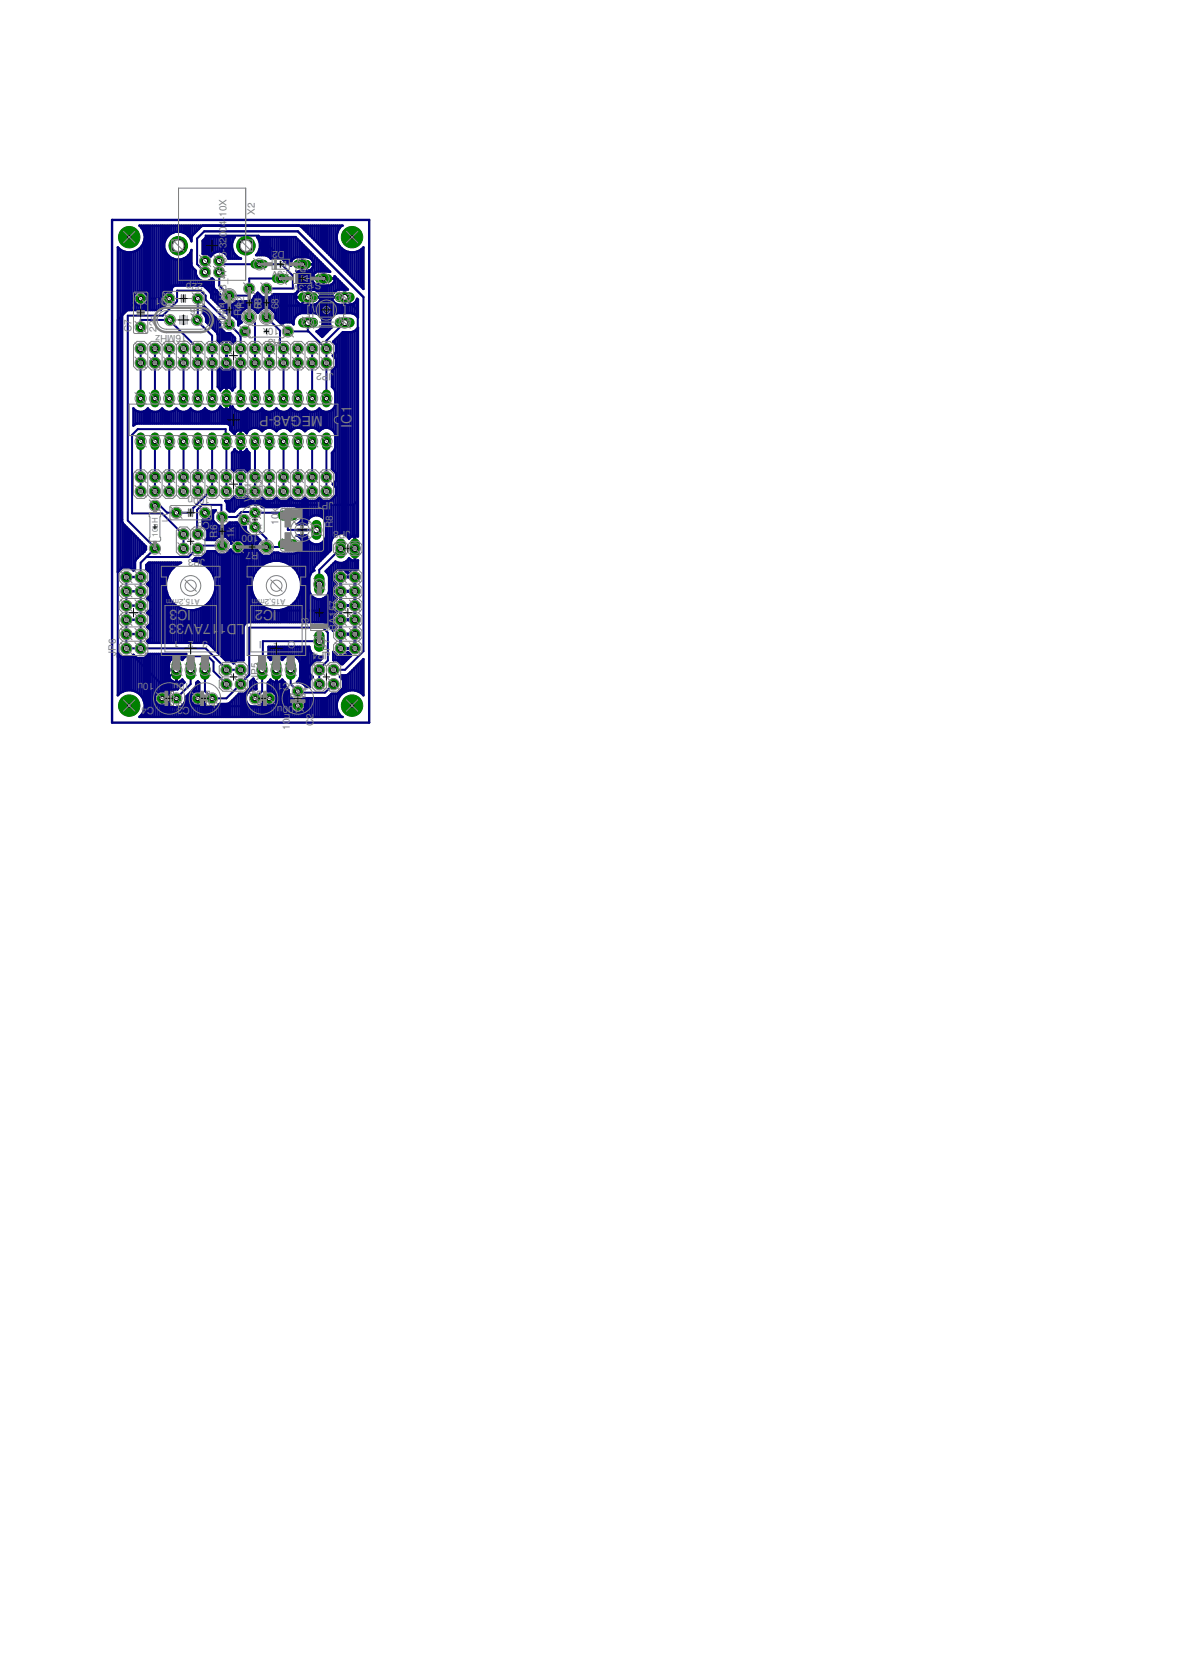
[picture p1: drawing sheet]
<svg xmlns="http://www.w3.org/2000/svg" width="210mm" height="297mm" viewBox="0 0 210 297" stroke-linecap="round" stroke-linejoin="round" font-family="sans-serif">
<defs><g id="words">
<g font-size="2.5" fill="#808080">
<text x="47.8" y="74" transform="rotate(-180 47.8 74)">P</text>
<text x="48.6" y="74" transform="rotate(-180 48.6 74)">-</text>
<text x="50" y="74" transform="rotate(-180 50 74)">8</text>
<text x="51.7" y="74" transform="rotate(-180 51.7 74)">A</text>
<text x="53.6" y="74" transform="rotate(-180 53.6 74)">G</text>
<text x="55.3" y="74" transform="rotate(-180 55.3 74)">E</text>
<text x="57.4" y="74" transform="rotate(-180 57.4 74)">M</text>
<text x="62.5" y="76" transform="rotate(-90 62.5 76)">IC1</text>
<text x="31.3" y="110.9" transform="rotate(-180 31.3 110.9)">3</text>
<text x="31.5" y="108.4" transform="rotate(-180 31.5 108.4)">3</text>
<text x="32.7" y="110.9" transform="rotate(-180 32.7 110.9)">3</text>
<text x="34" y="108.4" transform="rotate(-180 34 108.4)">IC</text>
<text x="34.4" y="110.9" transform="rotate(-180 34.4 110.9)">V</text>
<text x="36.1" y="110.9" transform="rotate(-180 36.1 110.9)">A</text>
<text x="37.5" y="110.9" transform="rotate(-180 37.5 110.9)">7</text>
<text x="38.9" y="110.9" transform="rotate(-180 38.9 110.9)">1</text>
<text x="40.3" y="110.9" transform="rotate(-180 40.3 110.9)">1</text>
<text x="42.1" y="110.9" transform="rotate(-180 42.1 110.9)">D</text>
<text x="43.5" y="110.9" transform="rotate(-180 43.5 110.9)">L</text>
<text x="46.7" y="108.4" transform="rotate(-180 46.7 108.4)">2</text>
<text x="49.2" y="108.4" transform="rotate(-180 49.2 108.4)">IC</text>
</g>
<g font-size="1.8" fill="#808080">
<text x="40.2" y="38.6" transform="rotate(-90 40.2 38.6)">10X</text>
<text x="45.3" y="38.2" transform="rotate(-90 45.3 38.2)">X2</text>
<text x="40.2" y="46.7" transform="rotate(-90 40.2 46.7)">85-32004-</text>
<text x="49.4" y="44.6" transform="rotate(-180 49.4 44.6)">2</text>
<text x="50.6" y="44.6" transform="rotate(-180 50.6 44.6)">D</text>
<text x="54.5" y="47.1" transform="rotate(-180 54.5 47.1)">D1</text>
<text x="28.5" y="52.9" transform="rotate(-180 28.5 52.9)">1</text>
<text x="29.9" y="52.9" transform="rotate(-180 29.9 52.9)">Q</text>
<text x="34.1" y="50.3" transform="rotate(-180 34.1 50.3)">p</text>
<text x="36" y="50.3" transform="rotate(-180 36 50.3)">22</text>
<text x="40.2" y="49.5" transform="rotate(-90 40.2 49.5)">4P-</text>
<text x="49.5" y="54" transform="rotate(-90 49.5 54)">8</text>
<text x="51.7" y="48.1" transform="rotate(-180 51.7 48.1)">3.3v</text>
<text x="53.1" y="50.6" transform="rotate(-180 53.1 50.6)">v</text>
<text x="54.1" y="50.6" transform="rotate(-180 54.1 50.6)">3</text>
<text x="54.5" y="50.6" transform="rotate(-180 54.5 50.6)">.</text>
<text x="54.7" y="52.2" transform="rotate(-180 54.7 52.2)">1</text>
<text x="55.5" y="50.6" transform="rotate(-180 55.5 50.6)">3</text>
<text x="57.1" y="50.1" transform="rotate(-180 57.1 50.1)">S1</text>
<text x="62.6" y="52.3" transform="rotate(-180 62.6 52.3)">2</text>
<text x="23.4" y="59" transform="rotate(-90 23.4 59)">C7</text>
<text x="27.8" y="59" transform="rotate(-90 27.8 59)">22p</text>
<text x="33.2" y="59.5" transform="rotate(-180 33.2 59.5)">16MHz</text>
<text x="34.8" y="54.7" transform="rotate(-180 34.8 54.7)">6</text>
<text x="36" y="54.7" transform="rotate(-180 36 54.7)">C</text>
<text x="39.9" y="56.3" transform="rotate(-90 39.9 56.3)">.5k</text>
<text x="40.2" y="58.4" transform="rotate(-90 40.2 58.4)">M1INI-</text>
<text x="40.2" y="54.1" transform="rotate(-90 40.2 54.1)">USB_</text>
<text x="42.9" y="56.2" transform="rotate(-90 42.9 56.2)">R4</text>
<text x="43.4" y="55" transform="rotate(-90 43.4 55)">R2</text>
<text x="46.5" y="55" transform="rotate(-90 46.5 55)">R81</text>
<text x="46.5" y="55" transform="rotate(-90 46.5 55)">6</text>
<text x="49.5" y="55" transform="rotate(-90 49.5 55)">6</text>
<text x="49.6" y="58.3" transform="rotate(-180 49.6 58.3)">10k</text>
<text x="54.4" y="56.6" transform="rotate(-180 54.4 56.6)">3</text>
<text x="62.6" y="56.6" transform="rotate(-180 62.6 56.6)">4</text>
<text x="49.9" y="60.3" transform="rotate(-180 49.9 60.3)">R3</text>
<text x="59.3" y="66.4" transform="rotate(-180 59.3 66.4)">JP2</text>
<text x="37.3" y="88.3" transform="rotate(-180 37.3 88.3)">100n</text>
<text x="44.7" y="89.2" transform="rotate(-90 44.7 89.2)">VR1</text>
<text x="46.6" y="89.2" transform="rotate(-90 46.6 89.2)">TL431</text>
<text x="57.2" y="89.2" transform="rotate(-180 57.2 89.2)">1</text>
<text x="58.4" y="89.2" transform="rotate(-180 58.4 89.2)">P</text>
<text x="59.3" y="89.2" transform="rotate(-180 59.3 89.2)">J</text>
<text x="36" y="92.8" transform="rotate(-180 36 92.8)">5</text>
<text x="37.3" y="92.8" transform="rotate(-180 37.3 92.8)">C</text>
<text x="38.6" y="95.6" transform="rotate(-90 38.6 95.6)">R6</text>
<text x="41.6" y="95.6" transform="rotate(-90 41.6 95.6)">1k</text>
<text x="44" y="95.1" transform="rotate(-180 44 95.1)">0</text>
<text x="45.9" y="95.1" transform="rotate(-180 45.9 95.1)">10</text>
<text x="49.5" y="93.3" transform="rotate(-90 49.5 93.3)">10k</text>
<text x="59.2" y="93.9" transform="rotate(-90 59.2 93.9)">R8</text>
<text x="60.2" y="94.4" transform="rotate(-180 60.2 94.4)">8</text>
<text x="61.4" y="94.4" transform="rotate(-180 61.4 94.4)">P</text>
<text x="62.2" y="94.4" transform="rotate(-180 62.2 94.4)">J</text>
<text x="36.4" y="99.4" transform="rotate(-180 36.4 99.4)">JP3</text>
<text x="44.7" y="98.1" transform="rotate(-180 44.7 98.1)">7</text>
<text x="45.9" y="98.1" transform="rotate(-180 45.9 98.1)">R</text>
<text x="31.8" y="114" transform="rotate(-180 31.8 114)">1</text>
<text x="34.4" y="114" transform="rotate(-180 34.4 114)">2</text>
<text x="36.9" y="114" transform="rotate(-180 36.9 114)">3</text>
<text x="46.6" y="114" transform="rotate(-180 46.6 114)">I</text>
<text x="49.2" y="114" transform="rotate(-180 49.2 114)">-</text>
<text x="52.5" y="114" transform="rotate(-180 52.5 114)">O</text>
<text x="54.8" y="112" transform="rotate(-90 54.8 112)">D3</text>
<text x="59.8" y="112.1" transform="rotate(-90 59.8 112.1)">BA157</text>
<text x="20.6" y="116.5" transform="rotate(-90 20.6 116.5)">JP6</text>
<text x="58.5" y="115.9" transform="rotate(-180 58.5 115.9)">JP4</text>
<text x="58.6" y="116.5" transform="rotate(-90 58.6 116.5)">JP7</text>
<text x="25.4" y="121.5" transform="rotate(-180 25.4 121.5)">u</text>
<text x="26.1" y="125.7" transform="rotate(-180 26.1 125.7)">4</text>
<text x="26.4" y="121.5" transform="rotate(-180 26.4 121.5)">0</text>
<text x="27.4" y="125.7" transform="rotate(-180 27.4 125.7)">C</text>
<text x="27.4" y="121.5" transform="rotate(-180 27.4 121.5)">1</text>
<text x="32.5" y="125.7" transform="rotate(-180 32.5 125.7)">3</text>
<text x="33.8" y="125.7" transform="rotate(-180 33.8 125.7)">C</text>
<text x="33.8" y="121.5" transform="rotate(-180 33.8 121.5)">10u</text>
<text x="45.9" y="120.8" transform="rotate(-90 45.9 120.8)">JP5</text>
<text x="50.2" y="125.5" transform="rotate(-180 50.2 125.5)">u</text>
<text x="50.2" y="121.4" transform="rotate(-180 50.2 121.4)">1</text>
<text x="51.2" y="125.5" transform="rotate(-180 51.2 125.5)">0</text>
<text x="51.5" y="121.4" transform="rotate(-180 51.5 121.4)">C</text>
<text x="53.2" y="125.5" transform="rotate(-180 53.2 125.5)">10</text>
<text x="51.5" y="129.8" transform="rotate(-90 51.5 129.8)">10u</text>
<text x="55.7" y="129.1" transform="rotate(-90 55.7 129.1)">C2</text>
</g>
<g font-size="1.4" fill="#808080">
<text x="28.1" y="95.4" transform="rotate(-90 28.1 95.4)">10uH</text>
<text x="29.8" y="92.7" transform="rotate(-90 29.8 92.7)">L1</text>
<text x="35.5" y="106.4" transform="rotate(-180 35.5 106.4)">A15,2mm</text>
<text x="50.7" y="106.4" transform="rotate(-180 50.7 106.4)">A15,2mm</text>
</g>
<g font-size="1.1" fill="#808080">
<text x="44.7" y="92.7" transform="rotate(-90 44.7 92.7)">A</text>
<text x="46.6" y="94" transform="rotate(-90 46.6 94)">R</text>
<text x="46.6" y="91.5" transform="rotate(-90 46.6 91.5)">C</text>
</g>
</g></defs>
<g fill="#000080" stroke="#000080" stroke-width=".36">
<path d="M25 64.5v6.3z"/>
<path d="M25 62v2.5z"/>
<path d="M27.5 64.5v6.3z"/>
<path d="M27.5 62v2.5z"/>
<path d="M30.1 64.5v6.3z"/>
<path d="M30.1 62v2.5z"/>
<path d="M32.6 64.5v6.3z"/>
<path d="M32.6 62v2.5z"/>
<path d="M35 56.9l.2-.2z"/>
<path d="M35.2 53.1v3.6z"/>
<path d="M37.7 64.5v6.3z"/>
<path d="M37.7 62v2.5z"/>
<path d="M35 57l2.7 2.7z"/>
<path d="M35 56.9v.1z"/>
<path d="M37.7 59.7v2.3z"/>
<path d="M47.9 64.5v6.3z"/>
<path d="M47.9 62v2.5z"/>
<path d="M52.9 64.5v6.3z"/>
<path d="M52.9 62v2.5z"/>
<path d="M55.5 64.5v6.3z"/>
<path d="M55.5 62v2.5z"/>
<path d="M58 78.4v6.4z"/>
<path d="M58 84.8v2.5z"/>
<path d="M55.5 78.4v6.4z"/>
<path d="M55.5 84.8v2.5z"/>
<path d="M52.9 78.4v6.4z"/>
<path d="M52.9 84.8v2.5z"/>
<path d="M50.4 78.4v6.4z"/>
<path d="M50.4 84.8v2.5z"/>
<path d="M47.9 78.4v6.4z"/>
<path d="M47.9 84.8v2.5z"/>
<path d="M45.3 78.4v6.4z"/>
<path d="M45.3 84.8v2.5z"/>
<path d="M29.7 91.1h1.6z"/>
<path d="M28.4 89.9l1.3 1.2z"/>
<path d="M27.5 89.9h.9z"/>
<path d="M37.7 78.4v6.4z"/>
<path d="M37.7 84.8v2.5z"/>
<path d="M34.3 90.4v.7z"/>
<path d="M34.3 90.4l3.3-3.3z"/>
<path d="M31.3 91.1h3z"/>
<path d="M37.6 87.1l.1 .2z"/>
<path d="M35.2 78.4v6.4z"/>
<path d="M35.2 84.8v2.5z"/>
<path d="M32.6 78.4v6.4z"/>
<path d="M32.6 84.8v2.5z"/>
<path d="M30.1 78.4v6.4z"/>
<path d="M30.1 84.8v2.5z"/>
<path d="M27.5 78.4v6.4z"/>
<path d="M27.5 84.8v2.5z"/>
<path d="M25 78.4v6.4z"/>
<path d="M25 84.8v2.5z"/>
<path d="M54.8 52.2l2.7-2.7z"/>
<path d="M54.8 52.2v.6z"/>
<path d="M53.7 47l3 3z"/>
<path d="M56.7 50v.1z"/>
<path d="M56.7 50.1l.8-.6z"/>
<path d="M55 52.8h6.2z"/>
<path d="M54.8 52.8h.2z"/>
<path d="M25 53.1h5.1z"/>
<path d="M36.4 46.4v.6z"/>
<path d="M30.1 53.1h.1z"/>
<path d="M46 41.9l5 5.1z"/>
<path d="M36.6 41.9h9.4z"/>
<path d="M36.6 41.9v4.9z"/>
<path d="M51 47h2.7z"/>
<path d="M36.4 46.4l.2 .4z"/>
<path d="M47.9 125.4h1.2z"/>
<path d="M49.1 125.4h3.8z"/>
<path d="M47.9 124.1v1.3z"/>
<path d="M49.1 119.1v6.3z"/>
<path d="M33.8 125.5l-1.1 1.1z"/>
<path d="M33.8 125.5l1.4-1.4z"/>
<path d="M28.8 126.6h3.9z"/>
<path d="M28.8 121.6l2.5-2.5z"/>
<path d="M28.8 121.6v2.5z"/>
<path d="M45.8 125.5l.2-.1z"/>
<path d="M33.9 125.5h11.9z"/>
<path d="M46 125.4h1.9z"/>
<path d="M33.8 125.5h.1z"/>
<path d="M42.8 78.4v6.4z"/>
<path d="M42.8 84.8v2.5z"/>
<path d="M40.2 64.5v6.3z"/>
<path d="M40.2 62v2.5z"/>
<path d="M40.9 76.4l1.9 1.9z"/>
<path d="M40.9 71.6v4.8z"/>
<path d="M40.2 70.9l.7 .7z"/>
<path d="M42.8 78.3v.1z"/>
<path d="M40.2 70.8v.1z"/>
<path d="M42.3 93.6l1.1-1.2z"/>
<path d="M42.3 93.6v3.6z"/>
<path d="M36.4 91.1l2.4 2.5z"/>
<path d="M38.8 93.6h3.5z"/>
<path d="M60.6 115.3h2.5z"/>
<path d="M63.1 112.7v2.6z"/>
<path d="M63.1 110.2v2.5z"/>
<path d="M60.6 112.7v2.6z"/>
<path d="M60.6 110.2v2.5z"/>
<path d="M63.1 107.7v2.5z"/>
<path d="M60.6 107.7v.8z"/>
<path d="M60.6 108.5v1.7z"/>
<path d="M63.1 105.1v2.6z"/>
<path d="M60.6 105.1v2.6z"/>
<path d="M63.1 102.6v2.5z"/>
<path d="M60.6 102.6v2.5z"/>
<path d="M63.1 97.5v5.1z"/>
<path d="M42.3 97.4l2.4 2.4z"/>
<path d="M44.7 99.8v6.1z"/>
<path d="M44.7 105.9l2.6 2.6z"/>
<path d="M42.3 97.2v.2z"/>
<path d="M47.3 108.5h13.3z"/>
<path d="M42.9 87.3l2.4 2.4z"/>
<path d="M45.3 89.7h17.6z"/>
<path d="M62.9 89.7v7.8z"/>
<path d="M42.8 87.3h.1z"/>
<path d="M62.9 97.5h.2z"/>
<path d="M61.3 52.9l2.3 2.3z"/>
<path d="M63.6 55.2v33.8z"/>
<path d="M62.9 89.6l.7-.6z"/>
<path d="M61.3 52.8v.1z"/>
<path d="M62.9 89.6v.1z"/>
<path d="M23.9 116.8l4.8 4.8z"/>
<path d="M20.9 116.8h3z"/>
<path d="M20.9 56.9v59.9z"/>
<path d="M24.7 53.1l-3.8 3.8z"/>
<path d="M28.7 121.6h.1z"/>
<path d="M24.7 53.1h.3z"/>
</g>
<g fill="#000080" stroke="#000080" stroke-width=".42">
<path d="M30.2 50.8v2.3z"/>
<path d="M30.2 50.8h7.5z"/>
<path d="M37.7 50.8v1.5z"/>
<path d="M37.7 52.3h1z"/>
<path d="M38.7 52.3v1z"/>
<path d="M38.7 53.3l1 1z"/>
<path d="M39.7 54.3h13.6z"/>
<path d="M54.8 52.8l-1.5 1.5z"/>
<path d="M28.8 124.1v2.5z"/>
<path d="M59.2 117.4h.8z"/>
<path d="M59.2 115.9v1.5z"/>
<path d="M59.2 115.9l.8 .7z"/>
<path d="M60 116.6h.5z"/>
<path d="M60.5 115.3v1.3z"/>
<path d="M60.5 115.3h.1z"/>
<path d="M60.6 115.3v1.3z"/>
<path d="M60.6 116.6h.5z"/>
<path d="M61.1 116.6l.7-.7z"/>
<path d="M61.8 115.9l.6 .6z"/>
<path d="M62.4 116.5l-1.5 1.6z"/>
<path d="M60.7 118.1h.2z"/>
<path d="M60 117.4l.7 .7z"/>
<path d="M62.3 97.4v.1z"/>
<path d="M62.3 97.4h.7z"/>
<path d="M63 97.4v.1z"/>
<path d="M62.3 97.5h.7z"/>
<path d="M61.9 105h1.1z"/>
<path d="M63 105v.2z"/>
<path d="M61.9 105.2h1.1z"/>
<path d="M60.6 105.2h1.3z"/>
<path d="M60.6 105v.2z"/>
<path d="M60.6 105h1.3z"/>
<path d="M60.6 106.4v1.2z"/>
<path d="M60.5 107.6h.1z"/>
<path d="M60.5 106.4v1.2z"/>
<path d="M60.5 105.2v1.2z"/>
<path d="M60.5 105.2h.1z"/>
<path d="M60.6 105.2v1.2z"/>
<path d="M63.1 106.4v1.2z"/>
<path d="M63 107.6h.1z"/>
<path d="M63 106.4v1.2z"/>
<path d="M63 105.2v1.2z"/>
<path d="M63 105.2h.1z"/>
<path d="M63.1 105.2v1.2z"/>
<path d="M61.9 110.1h1.1z"/>
<path d="M63 110.1v.1z"/>
<path d="M61.9 110.2h1.1z"/>
<path d="M60.6 110.2h1.3z"/>
<path d="M60.6 110.1v.1z"/>
<path d="M60.6 110.1h1.3z"/>
<path d="M60.6 111.5v1.2z"/>
<path d="M60.5 112.7h.1z"/>
<path d="M60.5 111.5v1.2z"/>
<path d="M60.5 110.2v1.3z"/>
<path d="M60.5 110.2h.1z"/>
<path d="M60.6 110.2v1.3z"/>
<path d="M63.1 111.5v1.2z"/>
<path d="M63 112.7h.1z"/>
<path d="M63 111.5v1.2z"/>
<path d="M63 110.2v1.3z"/>
<path d="M63 110.2h.1z"/>
<path d="M63.1 110.2v1.3z"/>
<path d="M61.9 115.2h1.1z"/>
<path d="M63 115.2v.1z"/>
<path d="M61.9 115.3h1.1z"/>
<path d="M60.6 115.3h1.3z"/>
<path d="M60.6 115.2v.1z"/>
<path d="M60.6 115.2h1.3z"/>
<path d="M41.6 42.3l-.3 .9z"/>
<path d="M41.3 43.2v1z"/>
<path d="M41.3 44.2l.3 .9z"/>
<path d="M41.6 45.1l.7 .7z"/>
<path d="M42.3 45.8l.5 .2z"/>
<path d="M40.6 46h2.2z"/>
<path d="M40.3 45.4l.3 .6z"/>
<path d="M39.9 45l.4 .4z"/>
<path d="M39.3 44.7l.6 .3z"/>
<path d="M38.6 44.7h.7z"/>
<path d="M38 45l.6-.3z"/>
<path d="M38 45l-.5 .4z"/>
<path d="M37.5 45.4v.2z"/>
<path d="M37.3 45.4l.1 .1z"/>
<path d="M37.1 45.3l.2 .1z"/>
<path d="M36.9 45.2l.2 .1z"/>
<path d="M36.7 45.1l.2 .1z"/>
<path d="M36.6 45.1h.1z"/>
<path d="M36.5 45.1v1.3z"/>
<path d="M36.4 45.1v1.3z"/>
<path d="M36.2 45.1h.1z"/>
<path d="M36 45.1h.2z"/>
<path d="M36 42.8v2.3z"/>
<path d="M36 42.8l.7-.7z"/>
<path d="M36.7 42.1h5z"/>
<path d="M41.7 42.1l-.1 .2z"/>
<path d="M40.2 62v1.1z"/>
<path d="M40.3 62v1.1z"/>
<path d="M40.3 63.1v1.3z"/>
<path d="M40.2 63.1v1.3z"/>
<path d="M41.7 79.9l-.1 .2z"/>
<path d="M41.7 79.9l.1 .2z"/>
<path d="M41.8 80.1l.2 .1z"/>
<path d="M42 80.2l.1 .1z"/>
<path d="M42.1 80.3l.2 .1z"/>
<path d="M42.3 80.4l.2 .1z"/>
<path d="M42.5 80.5h.2z"/>
<path d="M42.7 80.5h.1z"/>
<path d="M42.8 78.4v2.1z"/>
</g>
<circle cx="42.8" cy="78.4" r=".21" fill="#000080"/>
<g fill="#000080" stroke="#000080" stroke-width=".42">
<path d="M42.8 78.4v2.1z"/>
<path d="M42.8 80.5h.1z"/>
<path d="M42.9 80.5h.2z"/>
<path d="M43.1 80.5l.1-.1z"/>
<path d="M43.2 80.4l.2-.1z"/>
<path d="M43.4 80.3l.2-.1z"/>
<path d="M43.6 80.2l.1-.1z"/>
<path d="M43.8 79.9l-.1 .2z"/>
<path d="M43.9 79.9l.1 .2z"/>
<path d="M44 80.1l.3 .4z"/>
<path d="M44.3 80.5v2.9z"/>
<path d="M44.3 83.4l-.5 .5z"/>
<path d="M43.3 83.4l.5 .5z"/>
<path d="M42.8 83.4h.5z"/>
<path d="M42.8 83.4v1.3z"/>
<path d="M42.7 84.7h.1z"/>
<path d="M42.7 83.4v1.3z"/>
<path d="M42.2 83.4h.5z"/>
<path d="M42.2 83.4l-.4 .5z"/>
<path d="M41.2 83.4l.6 .5z"/>
<path d="M41.2 80.5v2.9z"/>
<path d="M41.2 80.5l.4-.4z"/>
<path d="M42.7 84.8v1.2z"/>
<path d="M42.7 84.8h.1z"/>
<path d="M42.8 84.8v1.2z"/>
<path d="M42.8 86v1.3z"/>
<path d="M42.7 87.3h.1z"/>
<path d="M42.7 86v1.3z"/>
<path d="M42.8 87.4h.8z"/>
<path d="M42.8 87.3h.8z"/>
<path d="M41.4 69.1l-.1 .3z"/>
<path d="M41.2 69.2l.1 .2z"/>
<path d="M41 69.1l.2 .1z"/>
<path d="M40.9 69l.1 .1z"/>
<path d="M40.7 68.9l.2 .1z"/>
<path d="M40.5 68.8l.2 .1z"/>
<path d="M40.3 68.8h.2z"/>
<path d="M40.2 68.8h.1z"/>
<path d="M40.2 68.8v2z"/>
</g>
<circle cx="40.2" cy="70.8" r=".21" fill="#000080"/>
<g fill="#000080" stroke="#000080" stroke-width=".42">
<path d="M40.2 68.8v2z"/>
<path d="M40.1 68.8h.1z"/>
<path d="M39.9 68.8h.2z"/>
<path d="M39.8 68.9l.1-.1z"/>
<path d="M39.6 69l.2-.1z"/>
<path d="M39.4 69.1l.2-.1z"/>
<path d="M39.4 69.1l-.1 .1z"/>
<path d="M39.3 69.2l-.1 .2z"/>
<path d="M39.1 69.1l.1 .3z"/>
<path d="M38.7 68.8l.4 .3z"/>
<path d="M38.7 65.9v2.9z"/>
<path d="M38.7 65.9l.5-.5z"/>
<path d="M39.2 65.4l.5 .4z"/>
<path d="M39.7 65.8h.5z"/>
<path d="M40.2 64.5v1.3z"/>
<path d="M40.3 64.5v1.3z"/>
<path d="M40.3 65.8h.5z"/>
<path d="M40.8 65.8l.5-.4z"/>
<path d="M41.3 65.4l.5 .5z"/>
<path d="M41.8 65.9v2.9z"/>
<path d="M41.8 68.8l-.4 .3z"/>
<path d="M39.1 58.3l1 .9z"/>
<path d="M40.1 59.2h.8z"/>
<path d="M40.9 59.2l.8 .8z"/>
<path d="M41.7 60l.1 .2z"/>
<path d="M41.8 60.2v.3z"/>
<path d="M41.3 61.1l.5-.6z"/>
<path d="M40.8 60.6l.5 .5z"/>
<path d="M40.3 60.6h.5z"/>
<path d="M40.3 60.6v1.3z"/>
<path d="M40.2 60.6v1.3z"/>
<path d="M39.7 60.6h.5z"/>
<path d="M39.7 60.6l-.5 .5z"/>
<path d="M38.7 60.5l.5 .6z"/>
<path d="M38.7 59.5v1z"/>
<path d="M38.5 59.1l.2 .4z"/>
<path d="M38.2 58.8l.3 .3z"/>
<path d="M36.6 57.2l1.6 1.6z"/>
<path d="M36.6 56.6v.6z"/>
<path d="M36.4 56l.2 .6z"/>
<path d="M36.2 55.7l.2 .3z"/>
<path d="M36.2 54.3v1.4z"/>
<path d="M36.2 54.3l2.9 3z"/>
<path d="M39.1 57.3v1z"/>
</g>
<circle cx="30.1" cy="53.1" r=".21" fill="#000080"/>
<path d="M30.1 53.1h.4z" fill="#000080" stroke="#000080" stroke-width=".42"/>
<circle cx="30.5" cy="53.1" r=".21" fill="#000080"/>
<g fill="#000080" stroke="#000080" stroke-width=".42">
<path d="M30.1 53.1h.4z"/>
<path d="M53.8 121.5l.5 .5z"/>
<path d="M53.3 121.3l.5 .2z"/>
<path d="M52.8 121.3h.5z"/>
<path d="M52.8 121.3l.3-.4z"/>
<path d="M53.4 120.3l-.3 .6z"/>
<path d="M53.4 117.8v2.5z"/>
<path d="M53.1 117.2l.3 .6z"/>
<path d="M52.6 116.7l.5 .5z"/>
<path d="M52 116.5l.6 .2z"/>
<path d="M51.3 116.5h.7z"/>
<path d="M50.7 116.7l.6-.2z"/>
<path d="M50.7 116.7l-.5 .5z"/>
<path d="M50.2 117.2v.1z"/>
<path d="M50 117.2l.1 .1z"/>
<path d="M49.8 117l.2 .2z"/>
<path d="M49.6 116.9l.2 .1z"/>
<path d="M49.4 116.9h.2z"/>
<path d="M49.2 116.8l.2 .1z"/>
<path d="M49.2 116.8v2.2z"/>
<path d="M49.1 119h.1z"/>
<path d="M49.1 116.8v2.2z"/>
<path d="M48.8 116.9l.2-.1z"/>
<path d="M48.6 116.9h.2z"/>
<path d="M48.4 117l.2-.1z"/>
<path d="M48.2 117.2l.2-.2z"/>
<path d="M48.2 117.2l-.1 .1z"/>
<path d="M48 117.2l.1 .1z"/>
<path d="M47.7 116.9l.3 .3z"/>
<path d="M47.7 115v1.9z"/>
<path d="M47.7 115h7.3z"/>
<path d="M55 115v.3z"/>
<path d="M55 115.3l.2 .6z"/>
<path d="M55.2 115.9l.6 .5z"/>
<path d="M55.8 116.4l.6 .3z"/>
<path d="M56.4 116.7h.7z"/>
<path d="M57.1 116.7l.2-.1z"/>
<path d="M57.3 116.6v.4z"/>
<path d="M57.3 117l-.4 .4z"/>
<path d="M56 117.4h.9z"/>
<path d="M56 117.4l-1 1z"/>
<path d="M55 118.4v1.4z"/>
<path d="M55 119.8l.6 .5z"/>
<path d="M55.6 120.3l-.6 .6z"/>
<path d="M55 120.9v1.2z"/>
<path d="M54.4 122.1h.6z"/>
<path d="M54.3 122l.1 .1z"/>
<path d="M63.1 114.1v1.1z"/>
<path d="M63 115.2h.1z"/>
<path d="M63 114.1v1.1z"/>
<path d="M63 112.8v1.3z"/>
<path d="M63 112.8h.1z"/>
<path d="M63.1 112.8v1.3z"/>
<path d="M60.6 114.1v1.1z"/>
<path d="M60.5 115.2h.1z"/>
<path d="M60.5 114.1v1.1z"/>
<path d="M60.5 112.8v1.3z"/>
<path d="M60.5 112.8h.1z"/>
<path d="M60.6 112.8v1.3z"/>
<path d="M61.9 112.7h1.1z"/>
<path d="M63 112.7v.1z"/>
<path d="M61.9 112.8h1.1z"/>
<path d="M60.6 112.8h1.3z"/>
<path d="M60.6 112.7v.1z"/>
<path d="M60.6 112.7h1.3z"/>
<path d="M63.1 108.8v1.3z"/>
<path d="M63 110.1h.1z"/>
<path d="M63 108.8v1.3z"/>
<path d="M63 107.7v1.1z"/>
<path d="M63 107.7h.1z"/>
<path d="M63.1 107.7v1.1z"/>
<path d="M60.6 108.8v1.3z"/>
<path d="M60.5 110.1h.1z"/>
<path d="M60.5 108.8v1.3z"/>
<path d="M60.5 107.7v1.1z"/>
<path d="M60.5 107.7h.1z"/>
<path d="M60.6 107.7v1.1z"/>
<path d="M61.9 107.6h1.1z"/>
<path d="M63 107.6v.1z"/>
<path d="M61.9 107.7h1.1z"/>
<path d="M60.6 107.7h1.3z"/>
<path d="M60.6 107.6v.1z"/>
<path d="M60.6 107.6h1.3z"/>
<path d="M63.1 103.9v1.1z"/>
<path d="M63 105h.1z"/>
<path d="M63 103.9v1.1z"/>
<path d="M63 102.6v1.3z"/>
<path d="M63 102.6h.1z"/>
<path d="M63.1 102.6v1.3z"/>
<path d="M60.6 103.9v1.1z"/>
<path d="M60.5 105h.1z"/>
<path d="M60.5 103.9v1.1z"/>
<path d="M60.5 102.6v1.3z"/>
<path d="M60.5 102.6h.1z"/>
<path d="M60.6 102.6v1.3z"/>
<path d="M61.9 102.5h1.1z"/>
<path d="M63 102.5v.1z"/>
<path d="M61.9 102.6h1.1z"/>
<path d="M60.6 102.6h1.3z"/>
<path d="M60.6 102.5v.1z"/>
<path d="M60.6 102.5h1.3z"/>
<path d="M55 102.6v2.5z"/>
<path d="M55 105.1l.2 .7z"/>
<path d="M55.2 105.8l.6 .5z"/>
<path d="M55.8 106.3l.6 .2z"/>
<path d="M56.4 106.5h.7z"/>
<path d="M57.1 106.5l.6-.2z"/>
<path d="M57.7 106.3l.5-.5z"/>
<path d="M58.5 105.1l-.3 .7z"/>
<path d="M58.5 102.6v2.5z"/>
<path d="M58.2 101.9l.3 .7z"/>
<path d="M57.9 101.6l.3 .3z"/>
<path d="M57.9 101.6l1.7-1.8z"/>
<path d="M59.6 99.8l.6 .3z"/>
<path d="M60.2 100.1h.7z"/>
<path d="M60.9 100.1l.6-.3z"/>
<path d="M61.5 99.8l.5-.5z"/>
<path d="M62 99.2v.1z"/>
<path d="M62.1 99.2l.1 .2z"/>
<path d="M62.2 99.4l.2 .1z"/>
<path d="M62.4 99.5l.2 .1z"/>
<path d="M62.6 99.6l.2 .1z"/>
<path d="M62.8 99.7h.2z"/>
<path d="M63 97.5v2.2z"/>
<path d="M63 97.5h.1z"/>
<path d="M63.1 97.5v2.2z"/>
<path d="M63.2 99.7h.2z"/>
<path d="M63.4 99.7l.2-.1z"/>
<path d="M63.6 99.6v1.6z"/>
<path d="M63.1 101.2h.5z"/>
<path d="M63.1 101.2v1.3z"/>
<path d="M63 102.5h.1z"/>
<path d="M63 101.2v1.3z"/>
<path d="M62.5 101.2h.5z"/>
<path d="M62.5 101.2l-.7 .7z"/>
<path d="M61.1 101.2l.7 .7z"/>
<path d="M60.6 101.2h.5z"/>
<path d="M60.6 101.2v1.3z"/>
<path d="M60.5 102.5h.1z"/>
<path d="M60.5 101.2v1.3z"/>
<path d="M60 101.2h.5z"/>
<path d="M59.2 102l.8-.8z"/>
<path d="M59.2 102v.5z"/>
<path d="M59.2 102.5h1.3z"/>
<path d="M60.5 102.5v.1z"/>
<path d="M59.2 102.6h1.3z"/>
<path d="M59.2 102.6v.5z"/>
<path d="M59.2 103.1l.7 .7z"/>
<path d="M59.2 104.5l.7-.7z"/>
<path d="M59.2 104.5v.5z"/>
<path d="M59.2 105h1.3z"/>
<path d="M60.5 105v.2z"/>
<path d="M59.2 105.2h1.3z"/>
<path d="M59.2 105.2v.5z"/>
<path d="M59.2 105.7l.7 .7z"/>
<path d="M59.2 107.1l.7-.7z"/>
<path d="M59.2 107.1v.5z"/>
<path d="M59.2 107.6h1.3z"/>
<path d="M60.5 107.6v.1z"/>
<path d="M59.2 107.7h1.3z"/>
<path d="M59.2 107.7v.5z"/>
<path d="M59.2 108.2l.7 .7z"/>
<path d="M59.2 109.6l.7-.7z"/>
<path d="M59.2 109.6v.5z"/>
<path d="M59.2 110.1h1.3z"/>
<path d="M60.5 110.1v.1z"/>
<path d="M59.2 110.2h1.3z"/>
<path d="M59.2 110.2v.5z"/>
<path d="M59.2 110.7l.7 .7z"/>
<path d="M59.9 111.4l-.7 .8z"/>
<path d="M59.1 111.9l.1 .3z"/>
<path d="M58.2 111l.9 .9z"/>
<path d="M57.9 110.7l.3 .3z"/>
<path d="M57.6 110.6l.3 .1z"/>
<path d="M44.5 110.6h13.1z"/>
<path d="M44.1 110.6h.4z"/>
<path d="M43.7 110.7l.4-.1z"/>
<path d="M43.5 111l.2-.3z"/>
<path d="M43.5 111l-.2 .4z"/>
<path d="M43.3 111.4v6z"/>
<path d="M42.1 117.4h1.2z"/>
<path d="M42.1 117.4l-.6 .5z"/>
<path d="M40.9 117.4l.6 .5z"/>
<path d="M40.1 117.4h.8z"/>
<path d="M37.1 114.4l3 3z"/>
<path d="M36.7 114.3l.4 .1z"/>
<path d="M36.4 114.3h.3z"/>
<path d="M26.4 114.3h10z"/>
<path d="M26.1 114l.3 .3z"/>
<path d="M26.1 114l.6-.6z"/>
<path d="M26.7 112v1.4z"/>
<path d="M26.1 111.4l.6 .6z"/>
<path d="M26.1 111.4l.6-.5z"/>
<path d="M26.7 109.5v1.4z"/>
<path d="M26.1 108.9l.6 .6z"/>
<path d="M26.1 108.9l.6-.5z"/>
<path d="M26.7 106.9v1.5z"/>
<path d="M26.1 106.4l.6 .5z"/>
<path d="M26.1 106.4l.6-.6z"/>
<path d="M26.7 104.4v1.4z"/>
<path d="M26.1 103.8l.6 .6z"/>
<path d="M26.1 103.8l.6-.5z"/>
<path d="M26.7 101.9v1.4z"/>
<path d="M26 101.2l.7 .7z"/>
<path d="M26 100.4v.8z"/>
<path d="M26 100.4l.4-.4z"/>
<path d="M26.4 100h5.8z"/>
<path d="M31.2 100.6l1-.6z"/>
<path d="M30.4 101.4l.8-.8z"/>
<path d="M30.4 101.4l-.6 1z"/>
<path d="M29.8 102.4l-.3 1.1z"/>
<path d="M29.5 103.5v1.2z"/>
<path d="M29.5 104.7l.3 1.1z"/>
<path d="M29.8 105.8l.6 1z"/>
<path d="M30.4 106.8l.8 .8z"/>
<path d="M31.2 107.6l1 .6z"/>
<path d="M32.2 108.2l1.1 .3z"/>
<path d="M33.3 108.5h1.2z"/>
<path d="M34.5 108.5l1.1-.3z"/>
<path d="M35.6 108.2l1-.6z"/>
<path d="M36.6 107.6l.8-.8z"/>
<path d="M38 105.8l-.6 1z"/>
<path d="M38.3 104.7l-.3 1.1z"/>
<path d="M38.3 103.5v1.2z"/>
<path d="M38 102.4l.3 1.1z"/>
<path d="M37.4 101.4l.6 1z"/>
<path d="M36.6 100.6l.8 .8z"/>
<path d="M35.6 100l1 .6z"/>
<path d="M34.5 99.7l1.1 .3z"/>
<path d="M34.2 99.7h.3z"/>
<path d="M34.2 99.7l.2-.1z"/>
<path d="M34.4 99.6l.3-.4z"/>
<path d="M34.7 99.2h1.2z"/>
<path d="M35.9 99.2l1-1z"/>
<path d="M36.9 98v.2z"/>
<path d="M36.9 98h1.3z"/>
<path d="M38.2 98l.6 .6z"/>
<path d="M38.8 98.6h1.3z"/>
<path d="M40.1 98.6l.9-.9z"/>
<path d="M41 97.7l.8 .8z"/>
<path d="M41.8 98.5h.5z"/>
<path d="M42.3 97.2v1.3z"/>
</g>
<circle cx="42.3" cy="97.2" r=".21" fill="#000080"/>
<g fill="#000080" stroke="#000080" stroke-width=".42">
<path d="M42.3 97.2v1.3z"/>
<path d="M42.3 98.5h.5z"/>
<path d="M42.8 98.5l.7-.8z"/>
<path d="M43.5 97.2v.5z"/>
<path d="M42.3 97.2h1.2z"/>
</g>
<circle cx="42.3" cy="97.2" r=".21" fill="#000080"/>
<g fill="#000080" stroke="#000080" stroke-width=".42">
<path d="M42.3 97.2h1.2z"/>
<path d="M43.5 96.7v.5z"/>
<path d="M42.8 96l.7 .7z"/>
<path d="M42.3 96h.5z"/>
<path d="M42.3 96v1.2z"/>
</g>
<circle cx="42.3" cy="97.2" r=".21" fill="#000080"/>
<g fill="#000080" stroke="#000080" stroke-width=".42">
<path d="M42.3 96v1.2z"/>
<path d="M41.8 96h.5z"/>
<path d="M41.8 96l-.7 .7z"/>
<path d="M41.1 96.3v.4z"/>
<path d="M40.1 95.4l1 .9z"/>
<path d="M38.8 95.4h1.3z"/>
<path d="M38.8 95.4l-.6 .6z"/>
<path d="M36.5 96h1.7z"/>
<path d="M36.5 96l.4-.3z"/>
<path d="M36.9 94.3v1.4z"/>
<path d="M36 93.4l.9 .9z"/>
<path d="M36 92.4v1z"/>
<path d="M36 92.4h.4z"/>
<path d="M36.4 91.1v1.3z"/>
</g>
<circle cx="36.4" cy="91.1" r=".21" fill="#000080"/>
<g fill="#000080" stroke="#000080" stroke-width=".42">
<path d="M36.4 91.1v1.3z"/>
<path d="M36.4 92.4h.5z"/>
<path d="M36.9 92.4l.8-.7z"/>
<path d="M37.7 91.1v.6z"/>
<path d="M36.4 91.1h1.3z"/>
</g>
<circle cx="36.4" cy="91.1" r=".21" fill="#000080"/>
<g fill="#000080" stroke="#000080" stroke-width=".42">
<path d="M36.4 91.1h1.3z"/>
<path d="M37.7 90.7v.4z"/>
<path d="M37.7 90.7h.7z"/>
<path d="M38.4 90.8l-.5 .4z"/>
<path d="M37.9 91.2v1.4z"/>
<path d="M37.9 92.6l.9 .9z"/>
<path d="M38.8 93.5h1.3z"/>
<path d="M40.1 93.5l.6-.6z"/>
<path d="M40.7 92.9h1.1z"/>
<path d="M41.8 92.9h.4z"/>
<path d="M42.2 92.9l.7 .8z"/>
<path d="M42.9 93.7h.5z"/>
<path d="M43.4 92.4v1.3z"/>
</g>
<circle cx="43.4" cy="92.4" r=".21" fill="#000080"/>
<g fill="#000080" stroke="#000080" stroke-width=".42">
<path d="M43.4 92.4v1.3z"/>
<path d="M43.4 93.7h.3z"/>
<path d="M43.7 93.7v.6z"/>
<path d="M43.7 94.3l1 1z"/>
<path d="M44.7 95.3h.8z"/>
<path d="M45.5 95.3l.8 .7z"/>
<path d="M46.3 96l-.6 .6z"/>
<path d="M45.7 96.6v1.3z"/>
<path d="M45.7 97.9l1 .9z"/>
<path d="M46.7 98.8h1.3z"/>
<path d="M48 98.8l.6-.6z"/>
<path d="M48.6 98.2h.8z"/>
<path d="M49.4 98.2l.5 .2z"/>
<path d="M49.9 98.4h2.5z"/>
<path d="M52.4 98.4l.6-.2z"/>
<path d="M53 98.2l.5-.5z"/>
<path d="M53.7 97.1l-.2 .6z"/>
<path d="M53.7 96.4v.7z"/>
<path d="M53.5 95.8l.2 .6z"/>
<path d="M53 95.3l.5 .5z"/>
<path d="M52.7 95.2l.3 .1z"/>
<path d="M52.7 95.2h1.8z"/>
<path d="M54.5 95.2v.2z"/>
<path d="M54.5 95.4l.3 .6z"/>
<path d="M54.8 96l.5 .5z"/>
<path d="M55.3 96.5l.6 .3z"/>
<path d="M55.9 96.8h.7z"/>
<path d="M56.6 96.8l.6-.3z"/>
<path d="M57.2 96.5l.5-.5z"/>
<path d="M57.9 95.4l-.2 .6z"/>
<path d="M57.9 93v2.4z"/>
<path d="M57.7 92.3l.2 .7z"/>
<path d="M57.2 91.9l.5 .4z"/>
<path d="M56.6 91.6l.6 .3z"/>
<path d="M55.9 91.6h.7z"/>
<path d="M55.3 91.9l.6-.3z"/>
<path d="M54.8 92.3l.5-.4z"/>
<path d="M54.8 92.3l-.3 .7z"/>
<path d="M54.5 93v.2z"/>
<path d="M52.7 93.2h1.8z"/>
<path d="M52.7 93.2l.3-.1z"/>
<path d="M53 93.1l.5-.5z"/>
<path d="M53.7 92l-.2 .6z"/>
<path d="M53.7 91.3v.7z"/>
<path d="M53.5 90.7l.2 .6z"/>
<path d="M53 90.2l.5 .5z"/>
<path d="M52.4 90l.6 .2z"/>
<path d="M49.9 90h2.5z"/>
<path d="M49.4 90.1l.5-.1z"/>
<path d="M46.6 90.1h2.8z"/>
<path d="M46 89.5l.6 .6z"/>
<path d="M44.7 89.5h1.3z"/>
<path d="M44.7 89.5l-.5 .5z"/>
<path d="M42.7 90h1.5z"/>
<path d="M42.3 90.2l.4-.2z"/>
<path d="M42.3 90.2l-.2 .2z"/>
<path d="M42.1 90.4l-.5 .5z"/>
<path d="M40.7 90.9h.9z"/>
<path d="M40.3 90.5l.4 .4z"/>
<path d="M40.3 89.9v.6z"/>
<path d="M40.3 89.6v.3z"/>
<path d="M40.2 89.2l.1 .4z"/>
<path d="M40 89l.2 .2z"/>
<path d="M40 89h.9z"/>
<path d="M40.9 89l.9-.8z"/>
<path d="M41.8 88.2l.4 .5z"/>
<path d="M42.2 88.7h.5z"/>
<path d="M42.7 87.4v1.3z"/>
<path d="M42.7 87.4h.1z"/>
<path d="M42.8 87.4v1.3z"/>
<path d="M42.8 88.7h.5z"/>
<path d="M43.3 88.7l.5-.5z"/>
<path d="M43.8 88.2l.8 .8z"/>
<path d="M44.6 89h1.4z"/>
<path d="M46 89l.6-.5z"/>
<path d="M46.6 88.5l.5 .5z"/>
<path d="M47.1 89h1.5z"/>
<path d="M48.6 89l.5-.5z"/>
<path d="M49.1 88.5l.6 .5z"/>
<path d="M49.7 89h1.4z"/>
<path d="M51.1 89l.6-.5z"/>
<path d="M51.7 88.5l.5 .5z"/>
<path d="M52.2 89h1.4z"/>
<path d="M53.6 89l.6-.5z"/>
<path d="M54.2 88.5l.6 .5z"/>
<path d="M54.8 89h1.4z"/>
<path d="M56.2 89l.5-.5z"/>
<path d="M56.7 88.5l.6 .5z"/>
<path d="M57.3 89h1.4z"/>
<path d="M58.7 89l1-1z"/>
<path d="M59.7 86.6v1.4z"/>
<path d="M59.1 86.1l.6 .5z"/>
<path d="M59.1 86.1l.6-.6z"/>
<path d="M59.7 84.1v1.4z"/>
<path d="M59 83.4l.7 .7z"/>
<path d="M59 80.5v2.9z"/>
<path d="M59 80.5l.4-.4z"/>
<path d="M59.6 79.5l-.2 .6z"/>
<path d="M59.6 77.3v2.2z"/>
<path d="M59.4 76.7l.2 .6z"/>
<path d="M58.9 76.3l.5 .4z"/>
<path d="M58.3 76.1l.6 .2z"/>
<path d="M57.7 76.1h.6z"/>
<path d="M57.1 76.3l.6-.2z"/>
<path d="M57.1 76.3l-.4 .4z"/>
<path d="M56.4 76.3l.3 .4z"/>
<path d="M55.8 76.1l.6 .2z"/>
<path d="M55.2 76.1h.6z"/>
<path d="M54.6 76.3l.6-.2z"/>
<path d="M54.6 76.3l-.4 .4z"/>
<path d="M53.8 76.3l.4 .4z"/>
<path d="M53.3 76.1l.5 .2z"/>
<path d="M52.6 76.1h.7z"/>
<path d="M52 76.3l.6-.2z"/>
<path d="M52 76.3l-.3 .4z"/>
<path d="M51.3 76.3l.4 .4z"/>
<path d="M50.7 76.1l.6 .2z"/>
<path d="M50.1 76.1h.6z"/>
<path d="M49.5 76.3l.6-.2z"/>
<path d="M49.5 76.3l-.4 .4z"/>
<path d="M48.8 76.3l.3 .4z"/>
<path d="M48.2 76.1l.6 .2z"/>
<path d="M47.5 76.1h.7z"/>
<path d="M46.9 76.3l.6-.2z"/>
<path d="M46.6 76.7l.3-.4z"/>
<path d="M46.2 76.3l.4 .4z"/>
<path d="M45.6 76.1l.6 .2z"/>
<path d="M45 76.1h.6z"/>
<path d="M44.4 76.3l.6-.2z"/>
<path d="M44.4 76.3l-.4 .4z"/>
<path d="M44 76.7l-.1 .3z"/>
<path d="M43.7 76.9l.1 .1z"/>
<path d="M43.6 76.7l.1 .2z"/>
<path d="M43.4 76.6l.2 .1z"/>
<path d="M43.2 76.5l.2 .1z"/>
<path d="M43.1 76.5h.1z"/>
<path d="M42.9 76.4l.2 .1z"/>
<path d="M42.8 76.4h.1z"/>
<path d="M42.8 76.4v2z"/>
</g>
<circle cx="42.8" cy="78.4" r=".21" fill="#000080"/>
<g fill="#000080" stroke="#000080" stroke-width=".42">
<path d="M42.8 76.4v2z"/>
<path d="M42.7 76.4h.1z"/>
<path d="M42.5 76.5l.2-.1z"/>
<path d="M42.3 76.5h.2z"/>
<path d="M42.1 76.6l.2-.1z"/>
<path d="M42 76.7l.1-.1z"/>
<path d="M42 76.7l-.2 .2z"/>
<path d="M41.8 76.9l-.1 .1z"/>
<path d="M41.6 76.7l.1 .3z"/>
<path d="M41.1 76.3l.5 .4z"/>
<path d="M41.1 76.1v.2z"/>
<path d="M41 75.7l.1 .4z"/>
<path d="M40.7 75.5l.3 .2z"/>
<path d="M40.3 75.3l.4 .2z"/>
<path d="M39.9 75.3h.4z"/>
<path d="M24.3 75.3h15.6z"/>
<path d="M23.9 75.5l.4-.2z"/>
<path d="M23.7 75.7l.2-.2z"/>
<path d="M23.7 72.6v3.1z"/>
<path d="M23.7 72.6l.4 .4z"/>
<path d="M24.1 73l.6 .2z"/>
<path d="M24.7 73.2h.6z"/>
<path d="M25.3 73.2l.6-.2z"/>
<path d="M26.3 72.6l-.4 .4z"/>
<path d="M26.3 72.6l.3 .4z"/>
<path d="M26.6 73l.6 .2z"/>
<path d="M27.2 73.2h.7z"/>
<path d="M27.9 73.2l.5-.2z"/>
<path d="M28.8 72.6l-.4 .4z"/>
<path d="M28.8 72.6l.4 .4z"/>
<path d="M29.2 73l.6 .2z"/>
<path d="M29.8 73.2h.6z"/>
<path d="M30.4 73.2l.6-.2z"/>
<path d="M31.3 72.6l-.3 .4z"/>
<path d="M31.3 72.6l.4 .4z"/>
<path d="M31.7 73l.6 .2z"/>
<path d="M32.3 73.2h.6z"/>
<path d="M32.9 73.2l.6-.2z"/>
<path d="M33.9 72.6l-.4 .4z"/>
<path d="M33.9 72.6l.3 .4z"/>
<path d="M34.2 73l.6 .2z"/>
<path d="M34.8 73.2h.7z"/>
<path d="M35.5 73.2l.6-.2z"/>
<path d="M36.4 72.6l-.3 .4z"/>
<path d="M36.4 72.6l.4 .4z"/>
<path d="M36.8 73l.6 .2z"/>
<path d="M37.4 73.2h.6z"/>
<path d="M38 73.2l.6-.2z"/>
<path d="M39.1 72.5l-.5 .5z"/>
<path d="M39.2 72.3l-.1 .2z"/>
<path d="M39.2 72.3l.1 .1z"/>
<path d="M39.3 72.4l.1 .2z"/>
<path d="M39.4 72.6l.2 .1z"/>
<path d="M39.6 72.7l.2 .1z"/>
<path d="M39.8 72.8h.1z"/>
<path d="M39.9 72.8l.2 .1z"/>
<path d="M40.1 72.9h.1z"/>
<path d="M40.2 70.8v2.1z"/>
</g>
<circle cx="40.2" cy="70.8" r=".21" fill="#000080"/>
<g fill="#000080" stroke="#000080" stroke-width=".42">
<path d="M40.2 70.8v2.1z"/>
<path d="M40.2 72.9h.1z"/>
<path d="M40.3 72.9l.2-.1z"/>
<path d="M40.5 72.8h.2z"/>
<path d="M40.7 72.8l.2-.1z"/>
<path d="M40.9 72.7l.1-.1z"/>
<path d="M41 72.6l.2-.2z"/>
<path d="M41.3 72.3l-.1 .1z"/>
<path d="M41.3 72.3l.1 .2z"/>
<path d="M41.4 72.5l.5 .5z"/>
<path d="M41.9 73l.6 .2z"/>
<path d="M42.5 73.2h.6z"/>
<path d="M43.1 73.2l.6-.2z"/>
<path d="M44 72.6l-.3 .4z"/>
<path d="M44 72.6l.4 .4z"/>
<path d="M44.4 73l.6 .2z"/>
<path d="M45 73.2h.6z"/>
<path d="M45.6 73.2l.6-.2z"/>
<path d="M46.6 72.6l-.4 .4z"/>
<path d="M46.6 72.6l.3 .4z"/>
<path d="M46.9 73l.6 .2z"/>
<path d="M47.5 73.2h.7z"/>
<path d="M48.2 73.2l.6-.2z"/>
<path d="M49.1 72.6l-.3 .4z"/>
<path d="M49.1 72.6l.4 .4z"/>
<path d="M49.5 73l.6 .2z"/>
<path d="M50.1 73.2h.6z"/>
<path d="M50.7 73.2l.6-.2z"/>
<path d="M51.7 72.6l-.4 .4z"/>
<path d="M51.7 72.6l.3 .4z"/>
<path d="M52 73l.6 .2z"/>
<path d="M52.6 73.2h.7z"/>
<path d="M53.3 73.2l.5-.2z"/>
<path d="M53.8 73l.4-.4z"/>
<path d="M54.2 72.6l.4 .4z"/>
<path d="M54.6 73l.6 .2z"/>
<path d="M55.2 73.2h.6z"/>
<path d="M55.8 73.2l.6-.2z"/>
<path d="M56.4 73l.3-.4z"/>
<path d="M56.7 72.6l.4 .4z"/>
<path d="M57.1 73l.6 .2z"/>
<path d="M57.7 73.2h.6z"/>
<path d="M58.3 73.2l.6-.2z"/>
<path d="M58.9 73l.5-.5z"/>
<path d="M59.6 71.9l-.2 .6z"/>
<path d="M59.6 69.7v2.2z"/>
<path d="M59.4 69.1l.2 .6z"/>
<path d="M59 68.8l.4 .3z"/>
<path d="M59 65.9v2.9z"/>
<path d="M59 65.9l.7-.7z"/>
<path d="M59.7 63.8v1.4z"/>
<path d="M59.1 63.2l.6 .6z"/>
<path d="M59.1 63.2l.6-.5z"/>
<path d="M59.7 61.2v1.5z"/>
<path d="M59.2 60.7l.5 .5z"/>
<path d="M59.2 60.7l1.7-1.6z"/>
<path d="M60.9 59.1h1.6z"/>
<path d="M62.5 59.1l.6-.3z"/>
<path d="M63.6 58.3l-.5 .5z"/>
<path d="M63.6 58.2v37.2z"/>
<path d="M63.4 95.3l.2 .1z"/>
<path d="M63.2 95.2l.2 .1z"/>
<path d="M63.1 95.2v2.2z"/>
<path d="M63 97.4h.1z"/>
<path d="M63 95.2v2.2z"/>
<path d="M62.8 95.3l.2-.1z"/>
<path d="M62.6 95.4l.2-.1z"/>
<path d="M62.4 95.4h.2z"/>
<path d="M62.2 95.6l.2-.2z"/>
<path d="M62.2 95.6l-.1 .1z"/>
<path d="M62 95.6v.2z"/>
<path d="M61.5 95.2l.5 .4z"/>
<path d="M60.9 94.9l.6 .3z"/>
<path d="M60.2 94.9h.7z"/>
<path d="M59.6 95.2l.6-.3z"/>
<path d="M59.1 95.6l.5-.4z"/>
<path d="M59.1 95.6l-.3 .7z"/>
<path d="M58.8 96.3v1.5z"/>
<path d="M58.8 97.8l-2.6 2.7z"/>
<path d="M56.2 100.5l-.3 .2z"/>
<path d="M55.9 100.7l-.1 .4z"/>
<path d="M55.8 101.1v.3z"/>
</g>
<circle cx="55.8" cy="101.4" r=".21" fill="#000080"/>
<g fill="#000080" stroke="#000080" stroke-width=".42">
<path d="M55.2 101.9l.6-.5z"/>
<path d="M55.2 101.9l-.2 .7z"/>
<path d="M48.5 99.7h1.2z"/>
<path d="M47.4 100l1.1-.3z"/>
<path d="M46.4 100.6l1-.6z"/>
<path d="M46.4 100.6l-.8 .8z"/>
<path d="M45.6 101.4l-.6 1z"/>
<path d="M45 102.4l-.3 1.1z"/>
<path d="M44.7 103.5v1.2z"/>
<path d="M44.7 104.7l.3 1.1z"/>
<path d="M45 105.8l.6 1z"/>
<path d="M45.6 106.8l.8 .8z"/>
<path d="M46.4 107.6l1 .6z"/>
<path d="M47.4 108.2l1.1 .3z"/>
<path d="M48.5 108.5h1.2z"/>
<path d="M49.7 108.5l1.1-.3z"/>
<path d="M50.8 108.2l1-.6z"/>
<path d="M51.8 107.6l.8-.8z"/>
<path d="M53.2 105.8l-.6 1z"/>
<path d="M53.5 104.7l-.3 1.1z"/>
<path d="M53.5 103.5v1.2z"/>
<path d="M53.2 102.4l.3 1.1z"/>
<path d="M52.6 101.4l.6 1z"/>
<path d="M51.8 100.6l.8 .8z"/>
<path d="M50.8 100l1 .6z"/>
<path d="M49.7 99.7l1.1 .3z"/>
<path d="M22.6 122.7h.7z"/>
<path d="M21.9 122.9l.7-.2z"/>
<path d="M21.3 123.2l.6-.3z"/>
<path d="M21.3 123.2l-.4 .4z"/>
<path d="M20.9 116.1v7.5z"/>
<path d="M20.9 116.1l.9 .9z"/>
<path d="M21.8 117h1.4z"/>
<path d="M23.7 116.4l-.5 .6z"/>
<path d="M23.7 116.4l.6 .6z"/>
<path d="M24.3 117h1.4z"/>
<path d="M26.4 116.2l-.7 .8z"/>
<path d="M26.4 116.2h6.7z"/>
<path d="M33.1 116.2l-.1 .3z"/>
<path d="M33 116.5v.2z"/>
<path d="M32.9 116.7h.1z"/>
<path d="M32.9 116.7l-.5 .5z"/>
<path d="M32.4 117.2v.1z"/>
<path d="M32.2 117.2l.2 .1z"/>
<path d="M32 117l.2 .2z"/>
<path d="M31.9 116.9l.1 .1z"/>
<path d="M31.7 116.9h.2z"/>
<path d="M31.5 116.8l.2 .1z"/>
<path d="M31.4 116.8v2.2z"/>
<path d="M31.3 119h.1z"/>
<path d="M31.3 116.8v2.2z"/>
<path d="M31 116.9l.2-.1z"/>
<path d="M30.8 116.9h.2z"/>
<path d="M30.6 117l.2-.1z"/>
<path d="M30.5 117.2l.1-.2z"/>
<path d="M30.5 117.2l-.2 .1z"/>
<path d="M30.3 117.3l-.1 .2z"/>
<path d="M30.2 117.5l-.1 .2z"/>
<path d="M30.1 117.7l-.1 .2z"/>
<path d="M30 117.9v.2z"/>
<path d="M30 118.1v.9z"/>
<path d="M30 119h1.3z"/>
<path d="M31.3 119v.1z"/>
<path d="M30 119.1h1.3z"/>
<path d="M30 119.1v1z"/>
<path d="M30 120.1v.2z"/>
<path d="M30 120.3l.1 .2z"/>
<path d="M30.1 120.5l.1 .2z"/>
<path d="M30.2 120.7l.1 .1z"/>
<path d="M30.3 120.8l.2 .2z"/>
<path d="M30.5 121l.1 .1z"/>
<path d="M30.6 121.1l.2 .1z"/>
<path d="M30.8 121.2l.2 .1z"/>
<path d="M31 121.3h.2z"/>
<path d="M31.3 119.1v2.2z"/>
<path d="M31.3 119.1h.1z"/>
<path d="M31.4 119.1v2.2z"/>
<path d="M31.5 121.3h.2z"/>
<path d="M31.7 121.3l.2-.1z"/>
<path d="M31.9 121.2l.1-.1z"/>
<path d="M32 121.1l.2-.1z"/>
<path d="M32.2 121l.2-.2z"/>
<path d="M32.4 120.8v.1z"/>
<path d="M32.4 120.9l.4 .4z"/>
<path d="M32.8 121.3l-1.2 1.2z"/>
<path d="M31 122.5h.6z"/>
<path d="M30.4 122.8l.6-.3z"/>
<path d="M30.4 122.8l-.4 .4z"/>
<path d="M30 123.2l-.1 .2z"/>
<path d="M29.3 122.9l.6 .5z"/>
<path d="M28.8 122.9h.5z"/>
<path d="M28.8 122.9v1.2z"/>
</g>
<circle cx="28.8" cy="124.1" r=".21" fill="#000080"/>
<g fill="#000080" stroke="#000080" stroke-width=".42">
<path d="M28.8 122.9v1.2z"/>
<path d="M28.3 122.9h.5z"/>
<path d="M28.3 122.9l-.7 .7z"/>
<path d="M27.6 123.6v.5z"/>
<path d="M27.6 124.1h1.2z"/>
</g>
<circle cx="28.8" cy="124.1" r=".21" fill="#000080"/>
<g fill="#000080" stroke="#000080" stroke-width=".42">
<path d="M27.6 124.1h1.2z"/>
<path d="M27.6 124.1v.6z"/>
<path d="M27.6 124.7l.7 .7z"/>
<path d="M28.3 125.4h.5z"/>
<path d="M28.8 124.1v1.3z"/>
</g>
<circle cx="28.8" cy="124.1" r=".21" fill="#000080"/>
<g fill="#000080" stroke="#000080" stroke-width=".42">
<path d="M28.8 124.1v1.3z"/>
<path d="M28.8 125.4h.5z"/>
<path d="M29.9 124.8l-.6 .6z"/>
<path d="M29.9 124.8l.1 .3z"/>
<path d="M30 125.1l.4 .4z"/>
<path d="M30.4 125.5l.6 .2z"/>
<path d="M31 125.7h.7z"/>
<path d="M31.7 125.7l.6-.2z"/>
<path d="M32.3 125.5l.4-.4z"/>
<path d="M33 124.5l-.3 .6z"/>
<path d="M33 123.9v.6z"/>
<path d="M33 123.9l1.5-1.5z"/>
<path d="M34.5 122.4l.2-.2z"/>
<path d="M34.9 121.8l-.2 .4z"/>
<path d="M34.9 121.4v.4z"/>
<path d="M34.9 121.4l.3-.3z"/>
<path d="M35.2 121.1l.2 .3z"/>
<path d="M35.4 121.4v1.5z"/>
<path d="M35.2 122.9h.2z"/>
<path d="M35.2 122.9v1.2z"/>
</g>
<circle cx="35.2" cy="124.1" r=".21" fill="#000080"/>
<g fill="#000080" stroke="#000080" stroke-width=".42">
<path d="M35.2 122.9v1.2z"/>
<path d="M34.6 122.9h.6z"/>
<path d="M34.6 122.9l-.7 .7z"/>
<path d="M33.9 123.6v.5z"/>
<path d="M33.9 124.1h1.3z"/>
</g>
<circle cx="35.2" cy="124.1" r=".21" fill="#000080"/>
<g fill="#000080" stroke="#000080" stroke-width=".42">
<path d="M33.9 124.1h1.3z"/>
<path d="M33.9 124.1v.6z"/>
<path d="M33.9 124.7l.7 .7z"/>
<path d="M34.6 125.4h.6z"/>
<path d="M35.2 124.1v1.3z"/>
</g>
<circle cx="35.2" cy="124.1" r=".21" fill="#000080"/>
<g fill="#000080" stroke="#000080" stroke-width=".42">
<path d="M35.2 124.1v1.3z"/>
<path d="M35.2 125.4h.5z"/>
<path d="M36.2 124.8l-.5 .6z"/>
<path d="M36.2 124.8l.1 .3z"/>
<path d="M36.3 125.1l.5 .4z"/>
<path d="M36.8 125.5l.6 .2z"/>
<path d="M37.4 125.7h.6z"/>
<path d="M38 125.7l.6-.2z"/>
<path d="M38.6 125.5l.4-.4z"/>
<path d="M39 125.1h1.4z"/>
<path d="M40.4 125.1l.4-.1z"/>
<path d="M40.8 125l.3-.3z"/>
<path d="M41.1 124.7l1.4-1.4z"/>
<path d="M42.5 123.3h1z"/>
<path d="M44.5 122.3l-1 1z"/>
<path d="M44.5 121.2v1.1z"/>
<path d="M44.5 121.2l.5-.6z"/>
<path d="M45 120.6l.1 .3z"/>
<path d="M45.1 120.9l.5 .5z"/>
<path d="M45.6 121.4v1.1z"/>
<path d="M45.6 122.5h-.1z"/>
<path d="M45 122.5h.5z"/>
<path d="M44.4 122.8l.6-.3z"/>
<path d="M43.9 123.2l.5-.4z"/>
<path d="M43.9 123.2l-.2 .6z"/>
<path d="M43.7 123.8v.7z"/>
<path d="M43.7 124.5l.2 .6z"/>
<path d="M43.9 125.1l.5 .4z"/>
<path d="M44.4 125.5l.6 .2z"/>
<path d="M45 125.7h.6z"/>
<path d="M45.6 125.7l.6-.2z"/>
<path d="M46.7 125.1l-.5 .4z"/>
<path d="M46.8 124.8l-.1 .3z"/>
<path d="M46.8 124.8l.5 .6z"/>
<path d="M47.3 125.4h.6z"/>
<path d="M47.9 124.1v1.3z"/>
</g>
<circle cx="47.9" cy="124.1" r=".21" fill="#000080"/>
<g fill="#000080" stroke="#000080" stroke-width=".42">
<path d="M47.9 124.1v1.3z"/>
<path d="M47.9 125.4h.5z"/>
<path d="M48.4 125.4l.7-.7z"/>
<path d="M49.1 124.1v.6z"/>
<path d="M47.9 124.1h1.2z"/>
</g>
<circle cx="47.9" cy="124.1" r=".21" fill="#000080"/>
<g fill="#000080" stroke="#000080" stroke-width=".42">
<path d="M47.9 124.1h1.2z"/>
<path d="M49.1 123.6v.5z"/>
<path d="M48.4 122.9l.7 .7z"/>
<path d="M47.9 122.9h.5z"/>
<path d="M47.9 122.9v1.2z"/>
</g>
<circle cx="47.9" cy="124.1" r=".21" fill="#000080"/>
<g fill="#000080" stroke="#000080" stroke-width=".42">
<path d="M47.9 122.9v1.2z"/>
<path d="M47.6 122.9h.3z"/>
<path d="M47.6 121.4v1.5z"/>
<path d="M47.6 121.4l.4-.5z"/>
<path d="M48.1 120.8l-.1 .1z"/>
<path d="M48.1 120.8l.1 .2z"/>
<path d="M48.2 121l.2 .1z"/>
<path d="M48.4 121.1l.2 .1z"/>
<path d="M48.6 121.2l.2 .1z"/>
<path d="M48.8 121.3h.2z"/>
<path d="M49.1 119.1v2.2z"/>
<path d="M49.1 119.1h.1z"/>
<path d="M49.2 119.1v2.2z"/>
<path d="M49.2 121.3h.2z"/>
<path d="M49.4 121.3l.2-.1z"/>
<path d="M49.6 121.2l.2-.1z"/>
<path d="M49.8 121.1l.2-.1z"/>
<path d="M50 121l.1-.2z"/>
<path d="M50.2 120.8v.1z"/>
<path d="M50.2 120.9l.5 .5z"/>
<path d="M50.7 121.4v.4z"/>
<path d="M50.7 121.8l.1 .4z"/>
<path d="M50.8 122.2l.3 .2z"/>
<path d="M51.1 122.4l.2 .3z"/>
<path d="M51.3 122.7v.5z"/>
<path d="M51.3 123.2l.3 .6z"/>
<path d="M51.6 123.8l.4 .4z"/>
<path d="M52 124.2l.2 .1z"/>
<path d="M52.2 124.3l-.5 .6z"/>
<path d="M51.7 124.9v.5z"/>
<path d="M51.7 125.4h1.2z"/>
</g>
<circle cx="52.9" cy="125.4" r=".21" fill="#000080"/>
<g fill="#000080" stroke="#000080" stroke-width=".42">
<path d="M51.7 125.4h1.2z"/>
<path d="M51.7 125.4v.5z"/>
<path d="M51.7 125.9l.7 .8z"/>
<path d="M52.4 126.7h.5z"/>
<path d="M52.9 125.4v1.3z"/>
</g>
<circle cx="52.9" cy="125.4" r=".21" fill="#000080"/>
<g fill="#000080" stroke="#000080" stroke-width=".42">
<path d="M52.9 125.4v1.3z"/>
<path d="M52.9 126.7h.5z"/>
<path d="M53.4 126.7l.8-.8z"/>
<path d="M54.2 125.4v.5z"/>
<path d="M52.9 125.4h1.3z"/>
</g>
<circle cx="52.9" cy="125.4" r=".21" fill="#000080"/>
<g fill="#000080" stroke="#000080" stroke-width=".42">
<path d="M52.9 125.4h1.3z"/>
<path d="M54.2 124.9v.5z"/>
<path d="M53.6 124.3l.6 .6z"/>
<path d="M53.6 124.3l.2-.1z"/>
<path d="M53.8 124.2l.2-.1z"/>
<path d="M54 124.1h4z"/>
<path d="M58 124.1l.3-.1z"/>
<path d="M58.3 124l.3-.3z"/>
<path d="M58.6 123.7l.4-.4z"/>
<path d="M59 123.3h1z"/>
<path d="M61 122.3l-1 1z"/>
<path d="M61 120.9v1.4z"/>
<path d="M60.4 120.3l.6 .6z"/>
<path d="M60.4 120.3l.3-.2z"/>
<path d="M60.7 120.1h.8z"/>
<path d="M61.5 120.1l.4-.2z"/>
<path d="M61.9 119.9l.2-.3z"/>
<path d="M64.6 117.2l-2.5 2.4z"/>
<path d="M64.6 117.2v6.4z"/>
<path d="M64.2 123.2l.4 .4z"/>
<path d="M63.6 122.9l.6 .3z"/>
<path d="M62.9 122.7l.7 .2z"/>
<path d="M62.2 122.7h.7z"/>
<path d="M61.5 122.9l.7-.2z"/>
<path d="M60.9 123.2l.6-.3z"/>
<path d="M60.9 123.2l-.5 .5z"/>
<path d="M60.4 123.7l-.4 .7z"/>
<path d="M60 124.4l-.1 .7z"/>
<path d="M59.9 125.1v.7z"/>
<path d="M59.9 125.8l.1 .7z"/>
<path d="M60 126.5l.4 .6z"/>
<path d="M60.4 127.1l.4 .3z"/>
<path d="M24.8 127.4h36z"/>
<path d="M24.8 127.4l.3-.3z"/>
<path d="M25.5 126.5l-.4 .6z"/>
<path d="M25.7 125.8l-.2 .7z"/>
<path d="M25.7 125.1v.7z"/>
<path d="M25.5 124.4l.2 .7z"/>
<path d="M25.1 123.7l.4 .7z"/>
<path d="M24.6 123.2l.5 .5z"/>
<path d="M24 122.9l.6 .3z"/>
<path d="M23.3 122.7l.7 .2z"/>
<path d="M53.1 40.1l.4 .2z"/>
<path d="M52.7 40.1h.4z"/>
<path d="M36.1 40.1h16.6z"/>
<path d="M35.7 40.3l.4-.2z"/>
<path d="M35.7 40.3l-.3 .3z"/>
<path d="M35.4 40.6l-1.2 1.2z"/>
<path d="M34.2 41.8l-.2 .4z"/>
<path d="M34 42.2v.4z"/>
<path d="M34 42.6v.3z"/>
<path d="M33.8 42.3l.2 .6z"/>
<path d="M33.1 41.6l.7 .7z"/>
<path d="M32.2 41.2l.9 .4z"/>
<path d="M31.2 41.2h1z"/>
<path d="M30.3 41.6l.9-.4z"/>
<path d="M30.3 41.6l-.7 .7z"/>
<path d="M29.6 42.3l-.4 .9z"/>
<path d="M29.2 43.2v1z"/>
<path d="M29.2 44.2l.4 .9z"/>
<path d="M29.6 45.1l.7 .7z"/>
<path d="M30.3 45.8l.9 .3z"/>
<path d="M31.2 46.1h1z"/>
<path d="M32.2 46.1l.9-.3z"/>
<path d="M33.8 45.1l-.7 .7z"/>
<path d="M34 44.4l-.2 .7z"/>
<path d="M34 44.4v2.4z"/>
<path d="M34 46.8v.4z"/>
<path d="M34 47.2l.2 .3z"/>
<path d="M34.2 47.5l.6 .6z"/>
<path d="M34.8 48.1v.6z"/>
<path d="M34.8 48.7l.3 .6z"/>
<path d="M35.1 49.3l.4 .5z"/>
<path d="M35.5 49.8l.6 .2z"/>
<path d="M36.1 50h.7z"/>
<path d="M36.8 50l.6-.2z"/>
<path d="M37.4 49.8l.3-.3z"/>
<path d="M37.7 49.5l.3 .2z"/>
<path d="M38 49.7v1.3z"/>
<path d="M38 51l.1 .3z"/>
<path d="M38.1 51.3l.3 .3z"/>
</g>
<circle cx="38.4" cy="51.6" r=".21" fill="#000080"/>
<g fill="#000080" stroke="#000080" stroke-width=".42">
<path d="M38.4 51.6l.7 .7z"/>
<path d="M39.1 52.3v.9z"/>
<path d="M39.1 53.2l1 .9z"/>
<path d="M40.1 54.1h1.3z"/>
<path d="M41.4 54.1l.6-.5z"/>
<path d="M42 53.6h2.4z"/>
<path d="M44.4 53.6l.3-.2z"/>
<path d="M44.7 53.4l.3-.3z"/>
<path d="M45.2 52.7l-.2 .4z"/>
<path d="M45.2 52.7l.6-.7z"/>
<path d="M45.8 52l.9 .9z"/>
<path d="M46.7 52.9h1.3z"/>
<path d="M48 52.9l.6-.6z"/>
<path d="M48.6 52.3h3.2z"/>
<path d="M51.8 52.3h.4z"/>
<path d="M52.2 52.3l.4-.2z"/>
<path d="M52.6 52.1l.3-.3z"/>
<path d="M53 51.5l-.1 .3z"/>
<path d="M53 49.2v2.3z"/>
<path d="M53 48.8v.4z"/>
<path d="M52.9 48.4l.1 .4z"/>
<path d="M52.6 48.2l.3 .2z"/>
<path d="M52.6 48.2h.2z"/>
<path d="M52.8 48.2h.9z"/>
<path d="M53.7 47v1.2z"/>
</g>
<circle cx="53.7" cy="47" r=".21" fill="#000080"/>
<g fill="#000080" stroke="#000080" stroke-width=".42">
<path d="M53.7 47v1.2z"/>
<path d="M53.7 48.2h.9z"/>
<path d="M54.6 48.2h.2z"/>
<path d="M54.8 48.2l.1-.1z"/>
<path d="M54.9 48.1l.2-.1z"/>
<path d="M55.1 48l.2-.1z"/>
<path d="M55.3 47.9l.1-.1z"/>
<path d="M55.5 47.6l-.1 .2z"/>
<path d="M55.6 47.5l-.1 .1z"/>
<path d="M55.7 47.3l-.1 .2z"/>
<path d="M55.7 47.1v.2z"/>
<path d="M55.7 47v.1z"/>
<path d="M53.7 47h2z"/>
</g>
<circle cx="53.7" cy="47" r=".21" fill="#000080"/>
<g fill="#000080" stroke="#000080" stroke-width=".42">
<path d="M53.7 47h2z"/>
<path d="M55.7 46.9v.1z"/>
<path d="M55.7 46.7v.2z"/>
<path d="M55.6 46.5l.1 .2z"/>
<path d="M55.5 46.3l.1 .2z"/>
<path d="M55.4 46.2l.1 .1z"/>
<path d="M55.3 46l.1 .2z"/>
<path d="M55.1 45.9l.2 .1z"/>
<path d="M54.9 45.8l.2 .1z"/>
<path d="M54.8 45.8h.1z"/>
<path d="M54.6 45.7l.2 .1z"/>
<path d="M53.7 45.7h.9z"/>
<path d="M53.7 45.7v1.3z"/>
</g>
<circle cx="53.7" cy="47" r=".21" fill="#000080"/>
<g fill="#000080" stroke="#000080" stroke-width=".42">
<path d="M53.7 45.7v1.3z"/>
<path d="M52.8 45.7h.9z"/>
<path d="M52.6 45.8l.2-.1z"/>
<path d="M52.4 45.8h.2z"/>
<path d="M52.3 45.9l.1-.1z"/>
<path d="M52.1 46l.2-.1z"/>
<path d="M52.1 46l-.1 .2z"/>
<path d="M52 46.2l-.2 .1z"/>
<path d="M51.8 46.3v.2z"/>
<path d="M51.8 46.5l-.1 .2z"/>
<path d="M51.7 46.7v.2z"/>
<path d="M51.7 46.9v.1z"/>
<path d="M51.7 47h2z"/>
</g>
<circle cx="53.7" cy="47" r=".21" fill="#000080"/>
<g fill="#000080" stroke="#000080" stroke-width=".42">
<path d="M51.7 47h2z"/>
<path d="M51.7 47v.1z"/>
<path d="M51.7 47.1v.1z"/>
<path d="M50.8 46.4l.9 .8z"/>
<path d="M50.6 46.1l.2 .3z"/>
<path d="M50.2 46l.4 .1z"/>
<path d="M48.1 46h2.1z"/>
<path d="M47.8 45.6l.3 .4z"/>
<path d="M47.2 45.4l.6 .2z"/>
<path d="M45.5 45.4h1.7z"/>
<path d="M45.5 45.4l.3-.3z"/>
<path d="M46.2 44.2l-.4 .9z"/>
<path d="M46.2 43.2v1z"/>
<path d="M45.8 42.3l.4 .9z"/>
<path d="M45.7 42.1l.1 .2z"/>
<path d="M45.7 42.1h6.8z"/>
<path d="M52.5 42.1l6.2 6.2z"/>
<path d="M58.6 48.3h.1z"/>
<path d="M58.4 48.3h.2z"/>
<path d="M57.5 48.3h.9z"/>
<path d="M57.5 48.3v1.2z"/>
</g>
<circle cx="57.5" cy="49.5" r=".21" fill="#000080"/>
<g fill="#000080" stroke="#000080" stroke-width=".42">
<path d="M57.5 48.3v1.2z"/>
<path d="M56.6 48.3h.9z"/>
<path d="M56.4 48.3h.2z"/>
<path d="M56.2 48.3h.2z"/>
<path d="M56.1 48.4l.1-.1z"/>
<path d="M55.9 48.6l.2-.2z"/>
<path d="M55.9 48.6l-.1 .1z"/>
<path d="M55.8 48.7l-.2 .2z"/>
<path d="M55.6 48.9v.1z"/>
<path d="M55.6 49l-.1 .2z"/>
<path d="M55.5 49.2v.2z"/>
<path d="M55.5 49.4v.1z"/>
<path d="M55.5 49.5h2z"/>
</g>
<circle cx="57.5" cy="49.5" r=".21" fill="#000080"/>
<g fill="#000080" stroke="#000080" stroke-width=".42">
<path d="M55.5 49.5h2z"/>
<path d="M55.5 49.5v.1z"/>
<path d="M55.5 49.6v.2z"/>
<path d="M55.5 49.8l.1 .2z"/>
<path d="M55.6 50v.2z"/>
<path d="M55.6 50.2l.2 .1z"/>
<path d="M55.8 50.3l.1 .2z"/>
<path d="M55.9 50.5l.2 .1z"/>
<path d="M56.1 50.6l.1 .1z"/>
<path d="M56.2 50.7h.2z"/>
<path d="M56.4 50.7l.2 .1z"/>
<path d="M56.6 50.8h.9z"/>
<path d="M57.5 49.5v1.3z"/>
</g>
<circle cx="57.5" cy="49.5" r=".21" fill="#000080"/>
<g fill="#000080" stroke="#000080" stroke-width=".42">
<path d="M57.5 49.5v1.3z"/>
<path d="M57.5 50.8h.9z"/>
<path d="M58.4 50.8l.2-.1z"/>
<path d="M58.6 50.7h.2z"/>
<path d="M58.8 50.7l.1-.1z"/>
<path d="M58.9 50.6l.2-.1z"/>
<path d="M59.1 50.5l.1-.2z"/>
<path d="M59.4 50.2l-.2 .1z"/>
<path d="M59.4 50v.2z"/>
<path d="M59.5 49.8l-.1 .2z"/>
<path d="M59.5 49.6v.2z"/>
<path d="M59.5 49.5v.1z"/>
<path d="M57.5 49.5h2z"/>
</g>
<circle cx="57.5" cy="49.5" r=".21" fill="#000080"/>
<g fill="#000080" stroke="#000080" stroke-width=".42">
<path d="M57.5 49.5h2z"/>
<path d="M59.5 49.4v.1z"/>
<path d="M59.5 49.2v.2z"/>
<path d="M59.5 49.1v.1z"/>
<path d="M59.5 49.1l2.3 2.4z"/>
<path d="M61.3 51.5h.5z"/>
<path d="M61.3 51.5v1.3z"/>
<path d="M61.2 52.8h.1z"/>
<path d="M61.2 51.5v1.3z"/>
<path d="M60.3 51.5h.9z"/>
<path d="M60 51.5h.3z"/>
<path d="M59.9 51.6l.1-.1z"/>
<path d="M59.7 51.7l.2-.1z"/>
<path d="M59.5 51.8l.2-.1z"/>
<path d="M59.5 51.8l-.1 .2z"/>
<path d="M59.4 52l-.2 .1z"/>
<path d="M59.2 52.1l-.1 .2z"/>
<path d="M59.1 52.3v.2z"/>
<path d="M59.1 52.5l-.1 .2z"/>
<path d="M59 52.8h2.2z"/>
<path d="M59 52.9h2.2z"/>
<path d="M59 52.9l.1 .2z"/>
<path d="M59.1 53.1v.2z"/>
<path d="M59.1 53.3l.1 .2z"/>
<path d="M59.2 53.5l.2 .2z"/>
<path d="M59.4 53.7l.1 .1z"/>
<path d="M59.5 53.8l.2 .2z"/>
<path d="M59.7 54l.2 .1z"/>
<path d="M59.9 54.1h.1z"/>
<path d="M60 54.1l.3 .1z"/>
<path d="M60.3 54.2h.9z"/>
<path d="M61.2 52.9v1.3z"/>
<path d="M61.2 52.9h.1z"/>
<path d="M61.3 52.9v1.3z"/>
<path d="M61.3 54.2h1z"/>
<path d="M62.3 54.2l.2-.1z"/>
<path d="M62.5 54.1h.2z"/>
<path d="M62.7 54.1l.1-.1z"/>
<path d="M62.8 54l.2-.2z"/>
<path d="M63 53.8l.2-.1z"/>
<path d="M63.3 53.5l-.1 .2z"/>
<path d="M63.4 53.3l-.1 .2z"/>
<path d="M63.5 53.1l-.1 .2z"/>
<path d="M63.5 53.1l.1 .2z"/>
<path d="M63.6 53.3v3.2z"/>
<path d="M63.1 55.9l.5 .5z"/>
<path d="M62.5 55.6l.6 .3z"/>
<path d="M60 55.6h2.5z"/>
<path d="M59.4 55.9l.6-.3z"/>
<path d="M59.4 55.9l-.5 .5z"/>
<path d="M58.9 56.4l-.2 .6z"/>
<path d="M58.7 57v.7z"/>
<path d="M58.7 57.7l.2 .5z"/>
<path d="M58.9 58.2l-1.5 1.5z"/>
<path d="M57.4 59.7l-.1 .2z"/>
<path d="M56.3 58.9l1 1z"/>
<path d="M56.3 58.9l.3-.1z"/>
<path d="M57.1 58.3l-.5 .5z"/>
<path d="M57.3 57.7l-.2 .6z"/>
<path d="M57.3 57v.7z"/>
<path d="M57.1 56.4l.2 .6z"/>
<path d="M56.6 55.9l.5 .5z"/>
<path d="M56 55.6l.6 .3z"/>
<path d="M53.5 55.6h2.5z"/>
<path d="M52.9 55.9l.6-.3z"/>
<path d="M52.4 56.4l.5-.5z"/>
<path d="M52.4 56.4l-.2 .6z"/>
<path d="M52.2 57v.7z"/>
<path d="M51.8 57.3l.4 .4z"/>
<path d="M50.5 57.3h1.3z"/>
<path d="M50.1 57.7l.4-.4z"/>
<path d="M48.9 56.6l1.2 1.1z"/>
<path d="M48.9 55.7v.9z"/>
<path d="M48 54.8l.9 .9z"/>
<path d="M46.7 54.8h1.3z"/>
<path d="M46.7 54.8l-.9 .8z"/>
<path d="M45 54.8l.8 .8z"/>
<path d="M43.6 54.8h1.4z"/>
<path d="M42.7 55.7l.9-.9z"/>
<path d="M42.7 55.7v1.3z"/>
<path d="M42.7 57l.3 .3z"/>
<path d="M42.9 57.3l-.5 .5z"/>
<path d="M42.3 57v.8z"/>
<path d="M41.4 56l.9 1z"/>
<path d="M40.7 56h.7z"/>
<path d="M37.5 52.9l3.2 3.1z"/>
<path d="M37.5 52.7v.2z"/>
<path d="M37.5 52.4v.3z"/>
<path d="M37.4 52l.1 .4z"/>
<path d="M36.5 51.1l.9 .9z"/>
<path d="M36.2 50.8l.3 .3z"/>
<path d="M35.9 50.7l.3 .1z"/>
<path d="M31.7 50.7h4.2z"/>
<path d="M31.3 50.7h.4z"/>
<path d="M30.9 50.8l.4-.1z"/>
<path d="M30.6 51.1l.3-.3z"/>
<path d="M30.6 51.1l-.1 .4z"/>
<path d="M30.5 51.5v.3z"/>
<path d="M30.1 51.8h.4z"/>
<path d="M30.1 51.8v1.3z"/>
</g>
<circle cx="30.1" cy="53.1" r=".21" fill="#000080"/>
<g fill="#000080" stroke="#000080" stroke-width=".42">
<path d="M30.1 51.8v1.3z"/>
<path d="M29.6 51.8h.5z"/>
<path d="M28.8 52.5l.8-.7z"/>
<path d="M28.8 52.5v.6z"/>
<path d="M28.8 53.1h1.3z"/>
</g>
<circle cx="30.1" cy="53.1" r=".21" fill="#000080"/>
<g fill="#000080" stroke="#000080" stroke-width=".42">
<path d="M28.8 53.1h1.3z"/>
<path d="M28.8 53.1v.5z"/>
<path d="M28.8 53.6l.6 .6z"/>
<path d="M29.4 54.2l-.9 .9z"/>
<path d="M22.9 55.1h5.6z"/>
<path d="M22.5 55.1h.4z"/>
<path d="M22.2 55.3l.3-.2z"/>
<path d="M22.2 55.3l-.3 .2z"/>
<path d="M21.9 55.5l-.2 .4z"/>
<path d="M21.7 55.9v36.4z"/>
<path d="M21.7 92.3v.4z"/>
<path d="M21.7 92.7l.2 .4z"/>
<path d="M21.9 93.1l4 4.1z"/>
<path d="M25.9 97.2v.5z"/>
<path d="M25.9 97.7l-.4 .4z"/>
</g>
<circle cx="25.5" cy="98.1" r=".21" fill="#000080"/>
<path d="M25.3 98.4l.2-.3z" fill="#000080" stroke="#000080" stroke-width=".42"/>
<circle cx="25.3" cy="98.4" r=".21" fill="#000080"/>
<g fill="#000080" stroke="#000080" stroke-width=".42">
<path d="M25.3 98.4l-.9 .8z"/>
<path d="M24.4 99.2l-.2 .3z"/>
<path d="M24.2 99.5l-.2 .3z"/>
<path d="M24 99.8v1.4z"/>
<path d="M24 101.2l-.3 .2z"/>
<path d="M23.2 100.9l.5 .5z"/>
<path d="M21.8 100.9h1.4z"/>
<path d="M21.8 100.9l-.9 .8z"/>
<path d="M20.9 44v57.7z"/>
<path d="M20.9 44l.4 .3z"/>
<path d="M21.3 44.3l.6 .4z"/>
<path d="M21.9 44.7l.7 .2z"/>
<path d="M22.6 44.9h.7z"/>
<path d="M23.3 44.9l.7-.2z"/>
<path d="M24 44.7l.6-.4z"/>
<path d="M24.6 44.3l.5-.5z"/>
<path d="M25.5 43.2l-.4 .6z"/>
<path d="M25.7 42.5l-.2 .7z"/>
<path d="M25.7 41.8v.7z"/>
<path d="M25.5 41.1l.2 .7z"/>
<path d="M25.1 40.5l.4 .6z"/>
<path d="M24.8 40.1l.3 .4z"/>
<path d="M24.8 40.1h36z"/>
<path d="M60.8 40.1l-.4 .4z"/>
<path d="M60.4 40.5l-.4 .6z"/>
<path d="M60 41.1l-.1 .7z"/>
<path d="M59.9 41.8v.7z"/>
<path d="M59.9 42.5l.1 .7z"/>
<path d="M60 43.2l.4 .6z"/>
<path d="M60.4 43.8l.5 .5z"/>
<path d="M60.9 44.3l.6 .4z"/>
<path d="M61.5 44.7l.7 .2z"/>
<path d="M62.2 44.9h.7z"/>
<path d="M62.9 44.9l.7-.2z"/>
<path d="M63.6 44.7l.6-.4z"/>
<path d="M64.2 44.3l.4-.3z"/>
<path d="M64.6 44v7.4z"/>
<path d="M53.5 40.3l11.1 11.1z"/>
<path d="M54.8 52.9h2.2z"/>
<path d="M54.8 52.8h2.2z"/>
<path d="M57 52.5v.2z"/>
<path d="M56.9 52.3l.1 .2z"/>
<path d="M56.8 52.1l.1 .2z"/>
<path d="M56.7 52l.1 .1z"/>
<path d="M56.5 51.8l.2 .2z"/>
<path d="M56.3 51.7l.2 .1z"/>
<path d="M56.2 51.6l.1 .1z"/>
<path d="M56 51.5l.2 .1z"/>
<path d="M55.8 51.5h.2z"/>
<path d="M54.8 51.5h1z"/>
<path d="M54.8 51.5v1.3z"/>
<path d="M54.7 51.5v1.3z"/>
<path d="M53.8 51.5h.9z"/>
<path d="M53.6 51.5h.2z"/>
<path d="M53.4 51.6l.2-.1z"/>
<path d="M53.2 51.7l.2-.1z"/>
<path d="M53 51.8l.2-.1z"/>
<path d="M53 51.8l-.1 .2z"/>
<path d="M52.9 52l-.2 .1z"/>
<path d="M52.7 52.1l-.1 .2z"/>
<path d="M52.6 52.3v.2z"/>
<path d="M52.6 52.5l-.1 .2z"/>
<path d="M52.5 52.8h2.2z"/>
<path d="M52.5 52.9h2.2z"/>
<path d="M52.5 52.9l.1 .2z"/>
<path d="M52.6 53.1v.2z"/>
<path d="M52.6 53.3l.1 .2z"/>
<path d="M52.7 53.5l.2 .2z"/>
<path d="M52.9 53.7l.1 .1z"/>
<path d="M53 53.8l.2 .2z"/>
<path d="M53.2 54l.2 .1z"/>
<path d="M53.4 54.1h.2z"/>
<path d="M53.6 54.1l.2 .1z"/>
<path d="M53.8 54.2h.9z"/>
<path d="M54.7 52.9v1.3z"/>
<path d="M54.8 52.9v1.3z"/>
<path d="M54.8 54.2h1z"/>
<path d="M55.8 54.2l.2-.1z"/>
<path d="M56 54.1h.2z"/>
<path d="M56.2 54.1l.1-.1z"/>
<path d="M56.3 54l.2-.2z"/>
<path d="M56.5 53.8l.2-.1z"/>
<path d="M56.8 53.5l-.1 .2z"/>
<path d="M56.9 53.3l-.1 .2z"/>
<path d="M57 53.1l-.1 .2z"/>
<path d="M57 52.9v.2z"/>
<path d="M23.7 53.1h1.3z"/>
</g>
<circle cx="25" cy="53.1" r=".21" fill="#000080"/>
<g fill="#000080" stroke="#000080" stroke-width=".42">
<path d="M23.7 53.1h1.3z"/>
<path d="M23.7 53.1v.5z"/>
<path d="M23.7 53.6l.8 .7z"/>
<path d="M24.5 54.3h.5z"/>
<path d="M25 53.1v1.2z"/>
</g>
<circle cx="25" cy="53.1" r=".21" fill="#000080"/>
<g fill="#000080" stroke="#000080" stroke-width=".42">
<path d="M25 53.1v1.2z"/>
<path d="M25 54.3h.5z"/>
<path d="M26.2 53.6l-.7 .7z"/>
<path d="M26.2 53.1v.5z"/>
<path d="M25 53.1h1.2z"/>
</g>
<circle cx="25" cy="53.1" r=".21" fill="#000080"/>
<g fill="#000080" stroke="#000080" stroke-width=".42">
<path d="M25 53.1h1.2z"/>
<path d="M26.2 52.5v.6z"/>
<path d="M25.5 51.8l.7 .7z"/>
<path d="M25 51.8h.5z"/>
<path d="M25 51.8v1.3z"/>
</g>
<circle cx="25" cy="53.1" r=".21" fill="#000080"/>
<g fill="#000080" stroke="#000080" stroke-width=".42">
<path d="M25 51.8v1.3z"/>
<path d="M24.5 51.8h.5z"/>
<path d="M23.7 52.5l.8-.7z"/>
<path d="M23.7 52.5v.6z"/>
<path d="M64.5 117.3v6.2z"/>
<path d="M64.5 44v7.3z"/>
<path d="M64.1 117.6v5.6z"/>
<path d="M64.1 44.4v6.5z"/>
<path d="M63.8 118v5z"/>
<path d="M63.8 44.6v5.9z"/>
<path d="M63.4 118.4v4.4z"/>
<path d="M63.4 99.7v1.5z"/>
<path d="M63.4 58.5v36.8z"/>
<path d="M63.4 53.4v2.8z"/>
<path d="M63.4 44.7v5.4z"/>
<path d="M63 118.8v3.9z"/>
<path d="M63 115.2v.1z"/>
<path d="M63 112.7v.1z"/>
<path d="M63 110.1v.1z"/>
<path d="M63 107.6v.1z"/>
<path d="M63 105v.2z"/>
<path d="M63 102.5v.1z"/>
<path d="M63 99.7v1.5z"/>
<path d="M63 97.4v.1z"/>
<path d="M63 58.8v36.4z"/>
<path d="M63 53.9v2z"/>
<path d="M63 44.8v5z"/>
<path d="M62.6 119.1v3.6z"/>
<path d="M62.6 115.2v.1z"/>
<path d="M62.6 112.7v.1z"/>
<path d="M62.6 110.1v.1z"/>
<path d="M62.6 107.6v.1z"/>
<path d="M62.6 105v.2z"/>
<path d="M62.6 102.5v.1z"/>
<path d="M62.6 99.7v1.5z"/>
<path d="M62.6 97.4v.1z"/>
<path d="M62.6 59v36.3z"/>
<path d="M62.6 54.1v1.6z"/>
<path d="M62.6 44.9v4.5z"/>
<path d="M62.3 119.5v3.2z"/>
<path d="M62.3 116.3v.4z"/>
<path d="M62.3 115.2v.1z"/>
<path d="M62.3 112.7v.1z"/>
<path d="M62.3 110.1v.1z"/>
<path d="M62.3 107.6v.1z"/>
<path d="M62.3 105v.2z"/>
<path d="M62.3 102.5v.1z"/>
<path d="M62.3 99.4v2.1z"/>
<path d="M62.3 97.4v.1z"/>
<path d="M62.3 59.1v36.4z"/>
<path d="M62.3 54.2v1.4z"/>
<path d="M62.3 44.9v4.1z"/>
<path d="M61.9 119.9v2.9z"/>
<path d="M61.9 116v1.1z"/>
<path d="M61.9 115.2v.1z"/>
<path d="M61.9 112.7v.1z"/>
<path d="M61.9 110.1v.1z"/>
<path d="M61.9 107.6v.1z"/>
<path d="M61.9 105v.2z"/>
<path d="M61.9 102.5v.1z"/>
<path d="M61.9 99.4v2.5z"/>
<path d="M61.9 59.1v36.4z"/>
<path d="M61.9 54.2v1.4z"/>
<path d="M61.9 44.8v3.8z"/>
<path d="M61.5 120.1v2.8z"/>
<path d="M61.5 116.2v1.3z"/>
<path d="M61.5 115.2v.1z"/>
<path d="M61.5 112.7v.1z"/>
<path d="M61.5 110.1v.1z"/>
<path d="M61.5 107.6v.1z"/>
<path d="M61.5 105v.2z"/>
<path d="M61.5 102.5v.1z"/>
<path d="M61.5 99.8v1.8z"/>
<path d="M61.5 59.1v36.1z"/>
<path d="M61.5 54.2v1.4z"/>
<path d="M61.5 51.1v.4z"/>
<path d="M61.5 44.7v3.6z"/>
<path d="M61.1 120.1v3z"/>
<path d="M61.1 116.6v1.2z"/>
<path d="M61.1 115.2v.1z"/>
<path d="M61.1 112.7v.1z"/>
<path d="M61.1 110.1v.1z"/>
<path d="M61.1 107.6v.1z"/>
<path d="M61.1 105v.2z"/>
<path d="M61.1 102.5v.1z"/>
<path d="M61.1 100v1.3z"/>
<path d="M61.1 59.1v35.9z"/>
<path d="M61.1 54.2v1.4z"/>
<path d="M61.1 50.8v.7z"/>
<path d="M61.1 44.4v3.5z"/>
</g>
<circle cx="60.8" cy="127.4" r=".21" fill="#000080"/>
<g fill="#000080" stroke="#000080" stroke-width=".42">
<path d="M60.8 122.5v.9z"/>
<path d="M60.8 120.1v.6z"/>
<path d="M60.8 116.6v1.5z"/>
<path d="M60.8 115.2v.1z"/>
<path d="M60.8 112.7v.1z"/>
<path d="M60.8 110.1v.1z"/>
<path d="M60.8 107.6v.1z"/>
<path d="M60.8 105v.2z"/>
<path d="M60.8 102.5v.1z"/>
<path d="M60.8 100.1v1.1z"/>
<path d="M60.8 59.2v35.7z"/>
<path d="M60.8 54.2v1.4z"/>
<path d="M60.8 50.4v1.1z"/>
<path d="M60.8 44.2v3.3z"/>
</g>
<circle cx="60.8" cy="40.1" r=".21" fill="#000080"/>
<g fill="#000080" stroke="#000080" stroke-width=".42">
<path d="M60.4 127.1v.3z"/>
<path d="M60.4 122.9v.9z"/>
<path d="M60.4 116.6v1.2z"/>
<path d="M60.4 110.1v.1z"/>
<path d="M60.4 107.6v.1z"/>
<path d="M60.4 105v.2z"/>
<path d="M60.4 102.5v.1z"/>
<path d="M60.4 100.1v1.1z"/>
<path d="M60.4 59.6v35.3z"/>
<path d="M60.4 54.2v1.4z"/>
<path d="M60.4 50v1.5z"/>
<path d="M60.4 43.8v3.4z"/>
<path d="M60.4 40.1v.4z"/>
<path d="M60 126.4v1z"/>
<path d="M60 123.3v1.2z"/>
<path d="M60 116.6v.8z"/>
<path d="M60 110.1v.1z"/>
<path d="M60 107.6v.1z"/>
<path d="M60 105v.2z"/>
<path d="M60 102.5v.1z"/>
<path d="M60 100v1.2z"/>
<path d="M60 59.9v35.1z"/>
<path d="M60 54.1v1.5z"/>
<path d="M60 49.7v1.8z"/>
<path d="M60 43.1v3.7z"/>
<path d="M60 40.1v1.1z"/>
<path d="M59.6 123.3v4.1z"/>
<path d="M59.6 116.3v1.1z"/>
<path d="M59.6 111.2v.5z"/>
<path d="M59.6 110.1v.1z"/>
<path d="M59.6 108.6v.6z"/>
<path d="M59.6 107.6v.1z"/>
<path d="M59.6 106.1v.5z"/>
<path d="M59.6 105v.2z"/>
<path d="M59.6 103.6v.5z"/>
<path d="M59.6 102.5v.1z"/>
<path d="M59.6 99.8v1.8z"/>
<path d="M59.6 88.1v7z"/>
<path d="M59.6 85.6v1z"/>
<path d="M59.6 65.3v18.7z"/>
<path d="M59.6 62.7v1z"/>
<path d="M59.6 60.3v.9z"/>
<path d="M59.6 54v1.8z"/>
<path d="M59.6 49.3v2.4z"/>
<path d="M59.6 40.1v6.3z"/>
<path d="M59.3 123.3v4.1z"/>
<path d="M59.3 115.9v1.5z"/>
<path d="M59.3 110.8v1.3z"/>
<path d="M59.3 110.1v.1z"/>
<path d="M59.3 108.3v1.3z"/>
<path d="M59.3 107.6v.1z"/>
<path d="M59.3 105.7v1.3z"/>
<path d="M59.3 105v.2z"/>
<path d="M59.3 103.2v1.3z"/>
<path d="M59.3 102.5v.1z"/>
<path d="M59.3 100.2v1.7z"/>
<path d="M59.3 88.5v7z"/>
<path d="M59.3 85.9v.3z"/>
<path d="M59.3 80.2v3.4z"/>
<path d="M59.3 72.6v4.1z"/>
<path d="M59.3 65.6v3.4z"/>
<path d="M59.3 63.1v.2z"/>
<path d="M59.3 60.7v.1z"/>
<path d="M59.3 53.6v2.4z"/>
<path d="M59.3 50.3v1.7z"/>
</g>
<circle cx="59.3" cy="49.5" r=".21" fill="#000080"/>
<g fill="#000080" stroke="#000080" stroke-width=".42">
<path d="M59.3 40.1v5.9z"/>
<path d="M58.9 123.4v4z"/>
<path d="M58.9 100.5v11.2z"/>
<path d="M58.9 88.9v7.2z"/>
<path d="M58.9 73v3.3z"/>
<path d="M58.9 50.6v5.9z"/>
</g>
<circle cx="58.9" cy="49.5" r=".21" fill="#000080"/>
<g fill="#000080" stroke="#000080" stroke-width=".42">
<path d="M58.9 40.1v5.6z"/>
<path d="M58.5 123.8v3.6z"/>
<path d="M58.5 100.9v10.4z"/>
<path d="M58.5 89v9.1z"/>
<path d="M58.5 73.1v3z"/>
<path d="M58.5 50.7v7.9z"/>
</g>
<circle cx="58.5" cy="49.5" r=".21" fill="#000080"/>
<g fill="#000080" stroke="#000080" stroke-width=".42">
<path d="M58.5 48.2v.1z"/>
<path d="M58.5 40.1v5.2z"/>
<path d="M58.1 124v3.4z"/>
<path d="M58.1 105.9v5.1z"/>
<path d="M58.1 101.3v.5z"/>
<path d="M58.1 89v9.5z"/>
<path d="M58.1 73.2v2.9z"/>
<path d="M58.1 50.8v8.2z"/>
</g>
<circle cx="58.1" cy="49.5" r=".21" fill="#000080"/>
<g fill="#000080" stroke="#000080" stroke-width=".42">
<path d="M58.1 47.8v.5z"/>
<path d="M58.1 40.1v4.8z"/>
<path d="M57.8 124.1v3.3z"/>
<path d="M57.8 106.2v4.5z"/>
<path d="M57.8 95.8v3.1z"/>
<path d="M57.8 89v3.6z"/>
<path d="M57.8 73.2v2.9z"/>
<path d="M57.8 50.8v8.6z"/>
</g>
<circle cx="57.8" cy="49.5" r=".21" fill="#000080"/>
<g fill="#000080" stroke="#000080" stroke-width=".42">
<path d="M57.8 47.4v.9z"/>
<path d="M57.8 40.1v4.4z"/>
<path d="M57.4 124.1v3.3z"/>
<path d="M57.4 106.4v4.2z"/>
<path d="M57.4 96.3v2.9z"/>
<path d="M57.4 89v3.1z"/>
<path d="M57.4 73.1v3.1z"/>
<path d="M57.4 50.8v9z"/>
</g>
<circle cx="57.4" cy="49.5" r=".21" fill="#000080"/>
<g fill="#000080" stroke="#000080" stroke-width=".42">
<path d="M57.4 47v1.3z"/>
<path d="M57.4 40.1v4.1z"/>
<path d="M57 124.1v3.3z"/>
<path d="M57 116.7v.6z"/>
<path d="M57 106.5v4.1z"/>
<path d="M57 96.6v3z"/>
<path d="M57 88.8v3z"/>
<path d="M57 72.9v3.5z"/>
<path d="M57 58.4v1.3z"/>
<path d="M57 50.8v5.5z"/>
</g>
<circle cx="57" cy="49.5" r=".21" fill="#000080"/>
<g fill="#000080" stroke="#000080" stroke-width=".42">
<path d="M57 46.7v1.6z"/>
<path d="M57 40.1v3.7z"/>
<path d="M56.6 124.1v3.3z"/>
<path d="M56.6 116.7v.7z"/>
<path d="M56.6 106.5v4.1z"/>
<path d="M56.6 96.8v3.2z"/>
<path d="M56.6 88.6v3z"/>
<path d="M56.6 72.7v3.9z"/>
<path d="M56.6 58.8v.5z"/>
<path d="M56.6 53.7v2.2z"/>
<path d="M56.6 50.8v1.1z"/>
</g>
<circle cx="56.6" cy="49.5" r=".21" fill="#000080"/>
<g fill="#000080" stroke="#000080" stroke-width=".42">
<path d="M56.6 46.3v2z"/>
<path d="M56.6 40.1v3.3z"/>
<path d="M56.3 124.1v3.3z"/>
<path d="M56.3 116.6v.8z"/>
<path d="M56.3 106.5v4.1z"/>
<path d="M56.3 96.8v3.6z"/>
<path d="M56.3 88.9v2.7z"/>
<path d="M56.3 73v3.3z"/>
</g>
<circle cx="56.3" cy="58.9" r=".21" fill="#000080"/>
<g fill="#000080" stroke="#000080" stroke-width=".42">
<path d="M56.3 54v1.8z"/>
<path d="M56.3 50.7v.9z"/>
</g>
<circle cx="56.3" cy="49.5" r=".21" fill="#000080"/>
<g fill="#000080" stroke="#000080" stroke-width=".42">
<path d="M56.3 45.9v2.4z"/>
<path d="M56.3 40.1v2.9z"/>
<path d="M55.9 124.1v3.3z"/>
<path d="M55.9 116.5v1z"/>
<path d="M55.9 106.3v4.3z"/>
<path d="M55.9 96.8v3.9z"/>
<path d="M55.9 89v2.6z"/>
<path d="M55.9 73.2v2.9z"/>
<path d="M55.9 54.1v1.5z"/>
<path d="M55.9 50.5v1z"/>
</g>
<circle cx="55.9" cy="49.5" r=".21" fill="#000080"/>
<g fill="#000080" stroke="#000080" stroke-width=".42">
<path d="M55.9 45.5v3.1z"/>
<path d="M55.9 40.1v2.6z"/>
<path d="M55.5 124.1v3.3z"/>
<path d="M55.5 120.3v.1z"/>
<path d="M55.5 116.2v1.7z"/>
<path d="M55.5 106v4.6z"/>
<path d="M55.5 96.6v5z"/>
<path d="M55.5 89v2.8z"/>
<path d="M55.5 73.2v2.9z"/>
<path d="M55.5 54.2v1.4z"/>
<path d="M55.5 49.9v1.6z"/>
</g>
<circle cx="55.5" cy="49.5" r=".21" fill="#000080"/>
<path d="M55.5 47.6v1.5z" fill="#000080" stroke="#000080" stroke-width=".42"/>
<circle cx="55.5" cy="47" r=".21" fill="#000080"/>
<g fill="#000080" stroke="#000080" stroke-width=".42">
<path d="M55.5 45.1v1.2z"/>
<path d="M55.5 40.1v2.2z"/>
<path d="M55.2 124.1v3.3z"/>
<path d="M55.2 119.9v.9z"/>
<path d="M55.2 115.7v2.6z"/>
<path d="M55.2 105.5v5.1z"/>
<path d="M55.2 96.4v5.7z"/>
<path d="M55.2 89v3z"/>
<path d="M55.2 73.2v2.9z"/>
<path d="M55.2 54.2v1.4z"/>
<path d="M55.2 48v3.5z"/>
</g>
<circle cx="55.2" cy="47" r=".21" fill="#000080"/>
<g fill="#000080" stroke="#000080" stroke-width=".42">
<path d="M55.2 44.8v1.1z"/>
<path d="M55.2 40.1v1.8z"/>
<path d="M54.8 124.1v3.3z"/>
<path d="M54.8 115v7.1z"/>
<path d="M54.8 96v14.6z"/>
<path d="M54.8 89v3.4z"/>
<path d="M54.8 73.1v3.1z"/>
<path d="M54.8 52.9v2.7z"/>
<path d="M54.8 48.2v4.6z"/>
</g>
<circle cx="54.8" cy="47" r=".21" fill="#000080"/>
<g fill="#000080" stroke="#000080" stroke-width=".42">
<path d="M54.8 44.4v1.4z"/>
<path d="M54.8 40.1v1.4z"/>
<path d="M54.4 124.1v3.3z"/>
<path d="M54.4 115v7.1z"/>
<path d="M54.4 95.2v15.4z"/>
<path d="M54.4 88.7v4.5z"/>
<path d="M54.4 72.8v3.7z"/>
<path d="M54.4 54.2v1.4z"/>
<path d="M54.4 48.2v3.3z"/>
</g>
<circle cx="54.4" cy="47" r=".21" fill="#000080"/>
<g fill="#000080" stroke="#000080" stroke-width=".42">
<path d="M54.4 44v1.7z"/>
<path d="M54.4 40.1v1.1z"/>
<path d="M54 126.1v1.3z"/>
</g>
<circle cx="54" cy="125.4" r=".21" fill="#000080"/>
<g fill="#000080" stroke="#000080" stroke-width=".42">
<path d="M54 124.1v.6z"/>
<path d="M54 115v6.7z"/>
<path d="M54 95.2v15.4z"/>
<path d="M54 88.6v4.6z"/>
<path d="M54 72.8v3.7z"/>
<path d="M54 54.2v1.4z"/>
<path d="M54 48.2v3.3z"/>
</g>
<circle cx="54" cy="47" r=".21" fill="#000080"/>
<g fill="#000080" stroke="#000080" stroke-width=".42">
<path d="M54 43.7v2z"/>
<path d="M54 40.1v.7z"/>
<path d="M53.7 126.5v.9z"/>
</g>
<circle cx="53.7" cy="125.4" r=".21" fill="#000080"/>
<g fill="#000080" stroke="#000080" stroke-width=".42">
<path d="M53.7 115v6.4z"/>
<path d="M53.7 97.3v13.3z"/>
<path d="M53.7 95.2v1z"/>
<path d="M53.7 92.2v1z"/>
<path d="M53.7 89v2.1z"/>
<path d="M53.7 73v3.2z"/>
<path d="M53.7 54.2v1.4z"/>
<path d="M53.7 48.2v3.3z"/>
</g>
<circle cx="53.7" cy="47" r=".21" fill="#000080"/>
<g fill="#000080" stroke="#000080" stroke-width=".42">
<path d="M53.7 43.3v2.4z"/>
<path d="M53.7 40.1v.3z"/>
<path d="M53.3 126.7v.7z"/>
</g>
<circle cx="53.3" cy="125.4" r=".21" fill="#000080"/>
<g fill="#000080" stroke="#000080" stroke-width=".42">
<path d="M53.3 120.5v.8z"/>
<path d="M53.3 115v2.6z"/>
<path d="M53.3 105.6v5z"/>
<path d="M53.3 97.9v4.7z"/>
<path d="M53.3 95.2v.4z"/>
<path d="M53.3 92.8v.4z"/>
<path d="M53.3 89v1.5z"/>
<path d="M53.3 73.2v2.9z"/>
<path d="M53.3 54v1.8z"/>
<path d="M53.3 48.2v3.4z"/>
</g>
<circle cx="53.3" cy="47" r=".21" fill="#000080"/>
<g fill="#000080" stroke="#000080" stroke-width=".42">
<path d="M53.3 42.9v2.8z"/>
<path d="M52.9 126.7v.7z"/>
</g>
<circle cx="52.9" cy="125.4" r=".21" fill="#000080"/>
<g fill="#000080" stroke="#000080" stroke-width=".42">
<path d="M52.9 121.1v.2z"/>
<path d="M52.9 115v2z"/>
<path d="M52.9 106.3v4.3z"/>
<path d="M52.9 98.2v3.7z"/>
<path d="M52.9 89v1.2z"/>
<path d="M52.9 73.2v2.9z"/>
<path d="M52.9 53.8v2.1z"/>
<path d="M52.9 51.8v.1z"/>
<path d="M52.9 48.2v.3z"/>
</g>
<circle cx="52.9" cy="47" r=".21" fill="#000080"/>
<path d="M52.9 42.5v3.2z" fill="#000080" stroke="#000080" stroke-width=".42"/>
<circle cx="52.9" cy="40.1" r=".21" fill="#000080"/>
<path d="M52.5 126.7v.7z" fill="#000080" stroke="#000080" stroke-width=".42"/>
<circle cx="52.5" cy="125.4" r=".21" fill="#000080"/>
<g fill="#000080" stroke="#000080" stroke-width=".42">
<path d="M52.5 115v1.7z"/>
<path d="M52.5 106.9v3.7z"/>
<path d="M52.5 98.4v2.9z"/>
<path d="M52.5 89v1z"/>
<path d="M52.5 73.2v2.9z"/>
<path d="M52.5 53v3.3z"/>
<path d="M52.5 52.2v.5z"/>
</g>
<circle cx="52.5" cy="47" r=".21" fill="#000080"/>
<path d="M52.5 42.2v3.6z" fill="#000080" stroke="#000080" stroke-width=".42"/>
<circle cx="52.5" cy="40.1" r=".21" fill="#000080"/>
<path d="M52.2 126.4v1z" fill="#000080" stroke="#000080" stroke-width=".42"/>
<circle cx="52.2" cy="125.4" r=".21" fill="#000080"/>
<g fill="#000080" stroke="#000080" stroke-width=".42">
<path d="M52.2 124.3v.1z"/>
<path d="M52.2 115v1.5z"/>
<path d="M52.2 107.3v3.3z"/>
<path d="M52.2 98.4v2.5z"/>
<path d="M52.2 89v1z"/>
<path d="M52.2 73v3.2z"/>
<path d="M52.2 52.3v5.3z"/>
</g>
<circle cx="52.2" cy="47" r=".21" fill="#000080"/>
<path d="M52.2 42.1v3.9z" fill="#000080" stroke="#000080" stroke-width=".42"/>
<circle cx="52.2" cy="40.1" r=".21" fill="#000080"/>
<path d="M51.8 126v1.4z" fill="#000080" stroke="#000080" stroke-width=".42"/>
<circle cx="51.8" cy="125.4" r=".21" fill="#000080"/>
<g fill="#000080" stroke="#000080" stroke-width=".42">
<path d="M51.8 124v.8z"/>
<path d="M51.8 115v1.5z"/>
<path d="M51.8 107.6v3z"/>
<path d="M51.8 98.4v2.2z"/>
<path d="M51.8 88.6v1.4z"/>
<path d="M51.8 72.7v3.9z"/>
<path d="M51.8 52.3v5z"/>
</g>
<circle cx="51.8" cy="47" r=".21" fill="#000080"/>
<path d="M51.8 42.1v4.3z" fill="#000080" stroke="#000080" stroke-width=".42"/>
<circle cx="51.8" cy="40.1" r=".21" fill="#000080"/>
<g fill="#000080" stroke="#000080" stroke-width=".42">
<path d="M51.4 123.4v4z"/>
<path d="M51.4 115v1.5z"/>
<path d="M51.4 107.8v2.8z"/>
<path d="M51.4 98.4v1.9z"/>
<path d="M51.4 88.7v1.3z"/>
<path d="M51.4 72.9v3.5z"/>
<path d="M51.4 52.3v5z"/>
<path d="M51.4 42.1v4.9z"/>
</g>
<circle cx="51.4" cy="40.1" r=".21" fill="#000080"/>
<g fill="#000080" stroke="#000080" stroke-width=".42">
<path d="M51 122.4v5z"/>
<path d="M51 115v1.6z"/>
<path d="M51 108.1v2.5z"/>
<path d="M51 98.4v1.7z"/>
<path d="M51 89v1z"/>
<path d="M51 73.1v3.1z"/>
<path d="M51 52.3v5z"/>
<path d="M51 42.1v4.5z"/>
</g>
<circle cx="51" cy="40.1" r=".21" fill="#000080"/>
<g fill="#000080" stroke="#000080" stroke-width=".42">
<path d="M50.7 121.3v6.1z"/>
<path d="M50.7 115v1.8z"/>
<path d="M50.7 108.2v2.4z"/>
<path d="M50.7 98.4v1.5z"/>
<path d="M50.7 89v1z"/>
<path d="M50.7 73.2v2.9z"/>
<path d="M50.7 52.3v5z"/>
<path d="M50.7 42.1v4.1z"/>
</g>
<circle cx="50.7" cy="40.1" r=".21" fill="#000080"/>
<g fill="#000080" stroke="#000080" stroke-width=".42">
<path d="M50.3 121v6.4z"/>
<path d="M50.3 115v2.2z"/>
<path d="M50.3 108.3v2.3z"/>
<path d="M50.3 98.4v1.4z"/>
<path d="M50.3 89v1z"/>
<path d="M50.3 73.2v2.9z"/>
<path d="M50.3 52.3v5.2z"/>
<path d="M50.3 42.1v3.9z"/>
</g>
<circle cx="50.3" cy="40.1" r=".21" fill="#000080"/>
<g fill="#000080" stroke="#000080" stroke-width=".42">
<path d="M49.9 121.1v6.3z"/>
<path d="M49.9 115v2.1z"/>
<path d="M49.9 108.4v2.2z"/>
<path d="M49.9 98.4v1.4z"/>
<path d="M49.9 89v1z"/>
<path d="M49.9 73.2v2.9z"/>
<path d="M49.9 52.3v5.2z"/>
<path d="M49.9 42.1v3.9z"/>
</g>
<circle cx="49.9" cy="40.1" r=".21" fill="#000080"/>
<g fill="#000080" stroke="#000080" stroke-width=".42">
<path d="M49.5 121.2v6.2z"/>
<path d="M49.5 115v1.9z"/>
<path d="M49.5 108.5v2.1z"/>
<path d="M49.5 98.3v1.4z"/>
<path d="M49.5 88.9v1.2z"/>
<path d="M49.5 73v3.3z"/>
<path d="M49.5 52.3v4.8z"/>
<path d="M49.5 42.1v3.9z"/>
</g>
<circle cx="49.5" cy="40.1" r=".21" fill="#000080"/>
<g fill="#000080" stroke="#000080" stroke-width=".42">
<path d="M49.2 119.1v8.3z"/>
<path d="M49.2 115v4z"/>
<path d="M49.2 108.5v2.1z"/>
<path d="M49.2 98.2v1.5z"/>
<path d="M49.2 88.5v1.6z"/>
<path d="M49.2 72.6v4z"/>
<path d="M49.2 52.3v4.5z"/>
<path d="M49.2 42.1v3.9z"/>
</g>
<circle cx="49.2" cy="40.1" r=".21" fill="#000080"/>
<path d="M48.8 125v2.4z" fill="#000080" stroke="#000080" stroke-width=".42"/>
<circle cx="48.8" cy="124.1" r=".21" fill="#000080"/>
<g fill="#000080" stroke="#000080" stroke-width=".42">
<path d="M48.8 121.3v2z"/>
<path d="M48.8 115v1.9z"/>
<path d="M48.8 108.5v2.1z"/>
<path d="M48.8 98.2v1.5z"/>
<path d="M48.8 88.8v1.3z"/>
<path d="M48.8 72.9v3.4z"/>
<path d="M48.8 52.3v3.2z"/>
<path d="M48.8 42.1v3.9z"/>
</g>
<circle cx="48.8" cy="40.1" r=".21" fill="#000080"/>
<path d="M48.4 125.4v2z" fill="#000080" stroke="#000080" stroke-width=".42"/>
<circle cx="48.4" cy="124.1" r=".21" fill="#000080"/>
<g fill="#000080" stroke="#000080" stroke-width=".42">
<path d="M48.4 121.1v1.8z"/>
<path d="M48.4 115v2z"/>
<path d="M48.4 108.4v2.2z"/>
<path d="M48.4 98.4v1.3z"/>
<path d="M48.4 89v1.1z"/>
<path d="M48.4 73.1v3.1z"/>
<path d="M48.4 52.5v2.7z"/>
<path d="M48.4 42.1v3.9z"/>
</g>
<circle cx="48.4" cy="40.1" r=".21" fill="#000080"/>
<path d="M48 125.4v2z" fill="#000080" stroke="#000080" stroke-width=".42"/>
<circle cx="48" cy="124.1" r=".21" fill="#000080"/>
<g fill="#000080" stroke="#000080" stroke-width=".42">
<path d="M48 120.9v2z"/>
<path d="M48 115v2.2z"/>
<path d="M48 108.4v2.2z"/>
<path d="M48 98.8v1z"/>
<path d="M48 89v1.1z"/>
<path d="M48 73.2v2.9z"/>
<path d="M48 52.9v1.9z"/>
<path d="M48 42.1v3.8z"/>
</g>
<circle cx="48" cy="40.1" r=".21" fill="#000080"/>
<g fill="#000080" stroke="#000080" stroke-width=".42">
<path d="M47.7 125.4v2z"/>
<path d="M47.7 121.3v1.6z"/>
<path d="M47.7 108.2v2.4z"/>
<path d="M47.7 98.8v1.1z"/>
<path d="M47.7 89v1.1z"/>
<path d="M47.7 73.2v2.9z"/>
<path d="M47.7 52.9v1.9z"/>
<path d="M47.7 42.1v3.5z"/>
</g>
<circle cx="47.7" cy="40.1" r=".21" fill="#000080"/>
<g fill="#000080" stroke="#000080" stroke-width=".42">
<path d="M47.3 125.3v2.1z"/>
<path d="M47.3 108.1v2.5z"/>
<path d="M47.3 98.8v1.3z"/>
<path d="M47.3 89v1.1z"/>
<path d="M47.3 73.1v3.1z"/>
<path d="M47.3 52.9v1.9z"/>
<path d="M47.3 42.1v3.3z"/>
</g>
<circle cx="47.3" cy="40.1" r=".21" fill="#000080"/>
<g fill="#000080" stroke="#000080" stroke-width=".42">
<path d="M46.9 125v2.4z"/>
<path d="M46.9 107.9v2.7z"/>
<path d="M46.9 98.8v1.5z"/>
<path d="M46.9 88.8v1.3z"/>
<path d="M46.9 72.9v3.4z"/>
<path d="M46.9 52.9v1.9z"/>
<path d="M46.9 42.1v3.3z"/>
</g>
<circle cx="46.9" cy="40.1" r=".21" fill="#000080"/>
<g fill="#000080" stroke="#000080" stroke-width=".42">
<path d="M46.5 125.2v2.2z"/>
<path d="M46.5 107.7v2.9z"/>
<path d="M46.5 98.7v1.8z"/>
<path d="M46.5 88.5v1.6z"/>
<path d="M46.5 72.7v3.9z"/>
<path d="M46.5 52.7v2.2z"/>
<path d="M46.5 42.1v3.3z"/>
</g>
<circle cx="46.5" cy="40.1" r=".21" fill="#000080"/>
<g fill="#000080" stroke="#000080" stroke-width=".42">
<path d="M46.2 125.5v1.9z"/>
<path d="M46.2 107.3v3.3z"/>
<path d="M46.2 98.3v2.5z"/>
<path d="M46.2 95.9v.3z"/>
<path d="M46.2 88.9v.8z"/>
<path d="M46.2 73v3.3z"/>
<path d="M46.2 52.4v2.9z"/>
<path d="M46.2 44.2v1.2z"/>
<path d="M46.2 42.1v1z"/>
</g>
<circle cx="46.2" cy="40.1" r=".21" fill="#000080"/>
<g fill="#000080" stroke="#000080" stroke-width=".42">
<path d="M45.8 125.7v1.7z"/>
<path d="M45.8 107v3.6z"/>
<path d="M45.8 97.9v3.3z"/>
<path d="M45.8 95.5v1z"/>
<path d="M45.8 89v.5z"/>
<path d="M45.8 73.2v2.9z"/>
<path d="M45.8 52v3.6z"/>
<path d="M45.8 45.1v.3z"/>
<path d="M45.8 42.1v.1z"/>
</g>
<circle cx="45.8" cy="40.1" r=".21" fill="#000080"/>
<g fill="#000080" stroke="#000080" stroke-width=".42">
<path d="M45.4 125.7v1.7z"/>
<path d="M45.4 121.2v1.3z"/>
<path d="M45.4 106.4v4.2z"/>
<path d="M45.4 95.3v6.4z"/>
<path d="M45.4 89v.5z"/>
<path d="M45.4 73.2v2.9z"/>
<path d="M45.4 52.4v2.8z"/>
</g>
<circle cx="45.4" cy="40.1" r=".21" fill="#000080"/>
<g fill="#000080" stroke="#000080" stroke-width=".42">
<path d="M45 125.7v1.7z"/>
<path d="M45 120.7v1.8z"/>
<path d="M45 105.8v4.8z"/>
<path d="M45 95.3v7.1z"/>
<path d="M45 89v.5z"/>
<path d="M45 73.2v2.9z"/>
<path d="M45 53v1.8z"/>
</g>
<circle cx="45" cy="40.1" r=".21" fill="#000080"/>
<g fill="#000080" stroke="#000080" stroke-width=".42">
<path d="M44.7 125.6v1.8z"/>
<path d="M44.7 121v1.7z"/>
<path d="M44.7 95.3v15.3z"/>
<path d="M44.7 89v.5z"/>
<path d="M44.7 73.1v3.1z"/>
<path d="M44.7 53.4v1.4z"/>
</g>
<circle cx="44.7" cy="40.1" r=".21" fill="#000080"/>
<g fill="#000080" stroke="#000080" stroke-width=".42">
<path d="M44.3 125.4v2z"/>
<path d="M44.3 122.5v.4z"/>
<path d="M44.3 94.9v15.7z"/>
<path d="M44.3 88.7v1.2z"/>
<path d="M44.3 80.5v2.9z"/>
<path d="M44.3 72.9v3.5z"/>
<path d="M44.3 53.6v1.2z"/>
</g>
<circle cx="44.3" cy="40.1" r=".21" fill="#000080"/>
<g fill="#000080" stroke="#000080" stroke-width=".42">
<path d="M43.9 125v2.4z"/>
<path d="M43.9 122.9v.4z"/>
<path d="M43.9 94.5v16.2z"/>
<path d="M43.9 88.3v1.7z"/>
<path d="M43.9 80.1v3.7z"/>
<path d="M43.9 72.7v4.2z"/>
<path d="M43.9 53.6v1.2z"/>
</g>
<circle cx="43.9" cy="40.1" r=".21" fill="#000080"/>
<g fill="#000080" stroke="#000080" stroke-width=".42">
<path d="M43.5 123.3v4.1z"/>
<path d="M43.5 93.7v17.2z"/>
<path d="M43.5 88.5v1.5z"/>
<path d="M43.5 80.2v3.4z"/>
<path d="M43.5 73v3.7z"/>
<path d="M43.5 53.6v1.3z"/>
</g>
<circle cx="43.5" cy="40.1" r=".21" fill="#000080"/>
<g fill="#000080" stroke="#000080" stroke-width=".42">
<path d="M43.2 123.3v4.1z"/>
<path d="M43.2 98.1v19.3z"/>
</g>
<circle cx="43.2" cy="97.2" r=".21" fill="#000080"/>
<g fill="#000080" stroke="#000080" stroke-width=".42">
<path d="M43.2 93.7v2.7z"/>
<path d="M43.2 88.7v1.3z"/>
<path d="M43.2 80.4v3z"/>
<path d="M43.2 73.2v3.3z"/>
<path d="M43.2 53.6v1.6z"/>
</g>
<circle cx="43.2" cy="40.1" r=".21" fill="#000080"/>
<g fill="#000080" stroke="#000080" stroke-width=".42">
<path d="M42.8 123.3v4.1z"/>
<path d="M42.8 98.5v18.9z"/>
</g>
<circle cx="42.8" cy="97.2" r=".21" fill="#000080"/>
<g fill="#000080" stroke="#000080" stroke-width=".42">
<path d="M42.8 93.6v2.4z"/>
<path d="M42.8 87.4v2.6z"/>
<path d="M42.8 84.8v2.5z"/>
<path d="M42.8 80.5v4.2z"/>
<path d="M42.8 73.2v3.2z"/>
<path d="M42.8 57.1v.3z"/>
<path d="M42.8 53.6v2z"/>
</g>
<circle cx="42.8" cy="40.1" r=".21" fill="#000080"/>
<g fill="#000080" stroke="#000080" stroke-width=".42">
<path d="M42.4 123.4v4z"/>
<path d="M42.4 98.5v18.9z"/>
</g>
<circle cx="42.4" cy="97.2" r=".21" fill="#000080"/>
<g fill="#000080" stroke="#000080" stroke-width=".42">
<path d="M42.4 93.2v2.8z"/>
<path d="M42.4 88.7v1.4z"/>
<path d="M42.4 80.4v3z"/>
<path d="M42.4 73.2v3.3z"/>
<path d="M42.4 53.6v4.2z"/>
<path d="M42.4 45.8v.2z"/>
</g>
<circle cx="42.4" cy="40.1" r=".21" fill="#000080"/>
<g fill="#000080" stroke="#000080" stroke-width=".42">
<path d="M42 123.7v3.7z"/>
<path d="M42 98.5v18.9z"/>
<path d="M42 92.9v3.1z"/>
<path d="M42 88.5v2z"/>
<path d="M42 80.2v3.4z"/>
<path d="M42 73v3.6z"/>
<path d="M42 53.6v3.1z"/>
<path d="M42 45.5v.5z"/>
</g>
<circle cx="42" cy="40.1" r=".21" fill="#000080"/>
<g fill="#000080" stroke="#000080" stroke-width=".42">
<path d="M41.7 124.1v3.3z"/>
<path d="M41.7 98.4v19.4z"/>
<path d="M41.7 92.9v3.2z"/>
<path d="M41.7 88.3v2.5z"/>
<path d="M41.7 79.9v3.9z"/>
<path d="M41.7 72.8v4.1z"/>
<path d="M41.7 65.8v3.1z"/>
<path d="M41.7 60v.6z"/>
<path d="M41.7 53.9v2.4z"/>
<path d="M41.7 45.1v.9z"/>
</g>
<circle cx="41.7" cy="40.1" r=".21" fill="#000080"/>
<g fill="#000080" stroke="#000080" stroke-width=".42">
<path d="M41.3 124.5v2.9z"/>
<path d="M41.3 98v19.7z"/>
<path d="M41.3 92.9v3.6z"/>
<path d="M41.3 88.7v2.2z"/>
<path d="M41.3 80.4v3z"/>
<path d="M41.3 72.3v4.2z"/>
<path d="M41.3 65.4v4z"/>
<path d="M41.3 59.6v1.4z"/>
<path d="M41.3 54.1v1.9z"/>
<path d="M41.3 44.3v1.7z"/>
<path d="M41.3 42.1v1z"/>
</g>
<circle cx="41.3" cy="40.1" r=".21" fill="#000080"/>
<g fill="#000080" stroke="#000080" stroke-width=".42">
<path d="M40.9 124.9v2.5z"/>
<path d="M40.9 97.8v19.6z"/>
<path d="M40.9 92.9v3.3z"/>
<path d="M40.9 89v1.9z"/>
<path d="M40.9 72.7v3z"/>
<path d="M40.9 65.7v3.3z"/>
<path d="M40.9 59.2v1.5z"/>
<path d="M40.9 54.1v1.9z"/>
<path d="M40.9 42.1v3.9z"/>
</g>
<circle cx="40.9" cy="40.1" r=".21" fill="#000080"/>
<g fill="#000080" stroke="#000080" stroke-width=".42">
<path d="M40.6 125.1v2.3z"/>
<path d="M40.6 98.2v19.2z"/>
<path d="M40.6 93.1v2.7z"/>
<path d="M40.6 89v1.7z"/>
<path d="M40.6 72.8v2.6z"/>
<path d="M40.6 65.8v3z"/>
<path d="M40.6 59.2v1.4z"/>
<path d="M40.6 54.1v1.8z"/>
<path d="M40.6 42.1v3.8z"/>
</g>
<circle cx="40.6" cy="40.1" r=".21" fill="#000080"/>
<g fill="#000080" stroke="#000080" stroke-width=".42">
<path d="M40.2 125.1v2.3z"/>
<path d="M40.2 98.6v18.8z"/>
<path d="M40.2 93.5v1.9z"/>
<path d="M40.2 89v.2z"/>
<path d="M40.2 72.9v2.4z"/>
<path d="M40.2 65.8v3z"/>
<path d="M40.2 59.2v1.4z"/>
<path d="M40.2 54.1v1.4z"/>
<path d="M40.2 42.1v3.2z"/>
</g>
<circle cx="40.2" cy="40.1" r=".21" fill="#000080"/>
<g fill="#000080" stroke="#000080" stroke-width=".42">
<path d="M39.8 125.1v2.3z"/>
<path d="M39.8 98.6v18.5z"/>
<path d="M39.8 93.5v1.9z"/>
<path d="M39.8 72.8v2.5z"/>
<path d="M39.8 65.8v3.1z"/>
<path d="M39.8 58.9v1.7z"/>
<path d="M39.8 53.9v1.3z"/>
<path d="M39.8 42.1v2.8z"/>
</g>
<circle cx="39.8" cy="40.1" r=".21" fill="#000080"/>
<g fill="#000080" stroke="#000080" stroke-width=".42">
<path d="M39.4 125.1v2.3z"/>
<path d="M39.4 98.6v18.1z"/>
<path d="M39.4 93.5v1.9z"/>
<path d="M39.4 72.6v2.7z"/>
<path d="M39.4 65.6v3.5z"/>
<path d="M39.4 58.6v2.3z"/>
<path d="M39.4 53.5v1.3z"/>
<path d="M39.4 42.1v2.7z"/>
</g>
<circle cx="39.4" cy="40.1" r=".21" fill="#000080"/>
<g fill="#000080" stroke="#000080" stroke-width=".42">
<path d="M39.1 125.1v2.3z"/>
<path d="M39.1 98.6v17.8z"/>
<path d="M39.1 93.5v1.9z"/>
<path d="M39.1 72.5v2.8z"/>
<path d="M39.1 65.5v3.6z"/>
<path d="M39.1 57.2v3.7z"/>
<path d="M39.1 52.3v2.1z"/>
<path d="M39.1 42.1v2.6z"/>
</g>
<circle cx="39.1" cy="40.1" r=".21" fill="#000080"/>
<g fill="#000080" stroke="#000080" stroke-width=".42">
<path d="M38.7 125.5v1.9z"/>
<path d="M38.7 98.4v17.6z"/>
<path d="M38.7 93.4v2.1z"/>
<path d="M38.7 72.9v2.4z"/>
<path d="M38.7 56.8v2.6z"/>
<path d="M38.7 51.9v2.1z"/>
<path d="M38.7 42.1v2.6z"/>
</g>
<circle cx="38.7" cy="40.1" r=".21" fill="#000080"/>
<g fill="#000080" stroke="#000080" stroke-width=".42">
<path d="M38.3 125.6v1.8z"/>
<path d="M38.3 98.1v17.5z"/>
<path d="M38.3 93v2.9z"/>
<path d="M38.3 73.1v2.2z"/>
<path d="M38.3 56.5v2.4z"/>
<path d="M38.3 51.5v2.2z"/>
<path d="M38.3 42.1v2.8z"/>
</g>
<circle cx="38.3" cy="40.1" r=".21" fill="#000080"/>
<g fill="#000080" stroke="#000080" stroke-width=".42">
<path d="M37.9 125.7v1.7z"/>
<path d="M37.9 105.9v9.3z"/>
<path d="M37.9 98v4.3z"/>
<path d="M37.9 92.6v3.4z"/>
<path d="M37.9 90.7v.5z"/>
<path d="M37.9 73.2v2.1z"/>
<path d="M37.9 56.1v2.4z"/>
<path d="M37.9 49.7v3.6z"/>
<path d="M37.9 42.1v3z"/>
</g>
<circle cx="37.9" cy="40.1" r=".21" fill="#000080"/>
<g fill="#000080" stroke="#000080" stroke-width=".42">
<path d="M37.5 125.7v1.7z"/>
<path d="M37.5 106.5v8.3z"/>
<path d="M37.5 98v3.6z"/>
<path d="M37.5 91.8v4.2z"/>
</g>
<circle cx="37.5" cy="91.1" r=".21" fill="#000080"/>
<g fill="#000080" stroke="#000080" stroke-width=".42">
<path d="M37.5 73.2v2.1z"/>
<path d="M37.5 55.7v2.4z"/>
<path d="M37.5 49.6v3.3z"/>
<path d="M37.5 42.1v3.3z"/>
</g>
<circle cx="37.5" cy="40.1" r=".21" fill="#000080"/>
<g fill="#000080" stroke="#000080" stroke-width=".42">
<path d="M37.2 125.7v1.7z"/>
<path d="M37.2 107v7.5z"/>
<path d="M37.2 98v3.2z"/>
<path d="M37.2 92.2v3.8z"/>
</g>
<circle cx="37.2" cy="91.1" r=".21" fill="#000080"/>
<g fill="#000080" stroke="#000080" stroke-width=".42">
<path d="M37.2 73.1v2.2z"/>
<path d="M37.2 55.3v2.4z"/>
<path d="M37.2 49.9v1.9z"/>
<path d="M37.2 42.1v3.2z"/>
</g>
<circle cx="37.2" cy="40.1" r=".21" fill="#000080"/>
<g fill="#000080" stroke="#000080" stroke-width=".42">
<path d="M36.8 125.5v1.9z"/>
<path d="M36.8 107.4v6.9z"/>
<path d="M36.8 98.3v2.5z"/>
<path d="M36.8 95.7v.3z"/>
<path d="M36.8 92.4v1.8z"/>
</g>
<circle cx="36.8" cy="91.1" r=".21" fill="#000080"/>
<g fill="#000080" stroke="#000080" stroke-width=".42">
<path d="M36.8 73v2.3z"/>
<path d="M36.8 55v2.4z"/>
<path d="M36.8 50v1.4z"/>
<path d="M36.8 42.1v3z"/>
</g>
<circle cx="36.8" cy="40.1" r=".21" fill="#000080"/>
<g fill="#000080" stroke="#000080" stroke-width=".42">
<path d="M36.4 125.2v2.2z"/>
<path d="M36.4 107.7v6.6z"/>
<path d="M36.4 98.6v1.9z"/>
<path d="M36.4 91.1v2.7z"/>
<path d="M36.4 72.6v2.7z"/>
<path d="M36.4 54.6v1.5z"/>
<path d="M36.4 50v1z"/>
<path d="M36.4 42.4v4z"/>
</g>
<circle cx="36.4" cy="40.1" r=".21" fill="#000080"/>
<g fill="#000080" stroke="#000080" stroke-width=".42">
<path d="M36 125v2.4z"/>
<path d="M36 107.9v6.4z"/>
<path d="M36 99v1.3z"/>
<path d="M36 92.4v1z"/>
<path d="M36 73v2.3z"/>
<path d="M36 50v.8z"/>
<path d="M36 42.8v2.3z"/>
<path d="M35.7 125.4v2z"/>
<path d="M35.7 108.1v6.2z"/>
<path d="M35.7 99.2v.9z"/>
<path d="M35.7 73.1v2.2z"/>
<path d="M35.7 49.8v.9z"/>
<path d="M35.7 40.1v.2z"/>
<path d="M35.3 125.4v2z"/>
<path d="M35.3 121.2v1.7z"/>
<path d="M35.3 108.3v6z"/>
<path d="M35.3 99.2v.7z"/>
<path d="M35.3 73.2v2.1z"/>
<path d="M35.3 49.6v1.1z"/>
<path d="M35.3 40.1v.6z"/>
<path d="M34.9 125.4v2z"/>
</g>
<circle cx="34.9" cy="124.1" r=".21" fill="#000080"/>
<g fill="#000080" stroke="#000080" stroke-width=".42">
<path d="M34.9 121.3v1.6z"/>
<path d="M34.9 108.4v5.9z"/>
<path d="M34.9 99.2v.6z"/>
<path d="M34.9 73.2v2.1z"/>
<path d="M34.9 49v1.7z"/>
<path d="M34.9 40.1v1z"/>
<path d="M34.6 125.3v2.1z"/>
</g>
<circle cx="34.6" cy="124.1" r=".21" fill="#000080"/>
<g fill="#000080" stroke="#000080" stroke-width=".42">
<path d="M34.6 122.3v.7z"/>
<path d="M34.6 108.5v5.8z"/>
<path d="M34.6 99.4v.3z"/>
<path d="M34.6 73.1v2.2z"/>
<path d="M34.6 47.9v2.8z"/>
<path d="M34.6 40.1v1.4z"/>
<path d="M34.2 124.9v2.5z"/>
</g>
<circle cx="34.2" cy="124.1" r=".21" fill="#000080"/>
<g fill="#000080" stroke="#000080" stroke-width=".42">
<path d="M34.2 122.7v.6z"/>
<path d="M34.2 108.5v5.8z"/>
<path d="M34.2 72.9v2.4z"/>
<path d="M34.2 47.5v3.2z"/>
<path d="M34.2 40.1v1.8z"/>
<path d="M33.8 123.1v4.3z"/>
<path d="M33.8 108.5v5.8z"/>
<path d="M33.8 72.7v2.6z"/>
<path d="M33.8 45v5.7z"/>
<path d="M33.8 40.1v2.3z"/>
<path d="M33.4 123.5v3.9z"/>
<path d="M33.4 108.5v5.8z"/>
<path d="M33.4 73v2.3z"/>
<path d="M33.4 45.4v5.3z"/>
<path d="M33.4 40.1v1.8z"/>
<path d="M33.1 123.8v3.6z"/>
<path d="M33.1 116.2v.2z"/>
<path d="M33.1 108.4v5.9z"/>
<path d="M33.1 73.2v2.1z"/>
<path d="M33.1 45.8v4.9z"/>
<path d="M33.1 40.1v1.5z"/>
<path d="M32.7 125.1v2.3z"/>
<path d="M32.7 121.2v.2z"/>
<path d="M32.7 116.2v.8z"/>
<path d="M32.7 108.3v6z"/>
<path d="M32.7 73.2v2.1z"/>
<path d="M32.7 45.9v4.8z"/>
<path d="M32.7 40.1v1.3z"/>
<path d="M32.3 125.5v1.9z"/>
<path d="M32.3 120.9v.9z"/>
<path d="M32.3 116.2v1z"/>
<path d="M32.3 108.2v6.1z"/>
<path d="M32.3 73.2v2.1z"/>
<path d="M32.3 46.1v4.6z"/>
<path d="M32.3 40.1v1.2z"/>
<path d="M31.9 125.6v1.8z"/>
<path d="M31.9 121.2v1z"/>
<path d="M31.9 116.2v.8z"/>
<path d="M31.9 108v6.3z"/>
<path d="M31.9 100v.1z"/>
<path d="M31.9 73.1v2.2z"/>
<path d="M31.9 46.1v4.6z"/>
<path d="M31.9 40.1v1.1z"/>
<path d="M31.6 125.7v1.7z"/>
<path d="M31.6 121.3v1.2z"/>
<path d="M31.6 116.2v.7z"/>
<path d="M31.6 107.8v6.5z"/>
<path d="M31.6 100v.4z"/>
<path d="M31.6 72.8v2.5z"/>
<path d="M31.6 46.1v4.6z"/>
<path d="M31.6 40.1v1.1z"/>
<path d="M31.2 125.7v1.7z"/>
<path d="M31.2 121.3v1.2z"/>
<path d="M31.2 119v.1z"/>
<path d="M31.2 116.2v.6z"/>
<path d="M31.2 107.6v6.7z"/>
<path d="M31.2 100v.6z"/>
<path d="M31.2 72.8v2.5z"/>
<path d="M31.2 46.1v4.6z"/>
<path d="M31.2 40.1v1.1z"/>
<path d="M30.8 125.7v1.7z"/>
<path d="M30.8 121.2v1.4z"/>
<path d="M30.8 119v.1z"/>
<path d="M30.8 116.2v.7z"/>
<path d="M30.8 107.2v7.1z"/>
<path d="M30.8 100v1z"/>
<path d="M30.8 73v2.3z"/>
<path d="M30.8 46v4.9z"/>
<path d="M30.8 40.1v1.3z"/>
<path d="M30.4 125.5v1.9z"/>
<path d="M30.4 120.9v1.9z"/>
<path d="M30.4 119v.1z"/>
<path d="M30.4 116.2v1z"/>
<path d="M30.4 106.8v7.5z"/>
<path d="M30.4 100v1.3z"/>
<path d="M30.4 73.2v2.1z"/>
</g>
<circle cx="30.4" cy="53.1" r=".21" fill="#000080"/>
<g fill="#000080" stroke="#000080" stroke-width=".42">
<path d="M30.4 45.8v6z"/>
<path d="M30.4 40.1v1.4z"/>
<path d="M30.1 125.1v2.3z"/>
<path d="M30.1 120.4v2.7z"/>
<path d="M30.1 119v.1z"/>
<path d="M30.1 116.2v1.6z"/>
<path d="M30.1 106.3v8z"/>
<path d="M30.1 100v1.9z"/>
<path d="M30.1 73.2v2.1z"/>
</g>
<circle cx="30.1" cy="53.1" r=".21" fill="#000080"/>
<g fill="#000080" stroke="#000080" stroke-width=".42">
<path d="M30.1 45.5v6.3z"/>
<path d="M30.1 40.1v1.7z"/>
<path d="M29.7 125.1v2.3z"/>
<path d="M29.7 116.2v7.1z"/>
<path d="M29.7 105.4v8.9z"/>
<path d="M29.7 100v2.8z"/>
<path d="M29.7 73.2v2.1z"/>
</g>
<circle cx="29.7" cy="53.1" r=".21" fill="#000080"/>
<g fill="#000080" stroke="#000080" stroke-width=".42">
<path d="M29.7 45.2v6.6z"/>
<path d="M29.7 40.1v2.1z"/>
<path d="M29.3 125.4v2z"/>
<path d="M29.3 116.2v6.7z"/>
<path d="M29.3 100v14.3z"/>
<path d="M29.3 73v2.3z"/>
<path d="M29.3 54.1v.2z"/>
</g>
<circle cx="29.3" cy="53.1" r=".21" fill="#000080"/>
<g fill="#000080" stroke="#000080" stroke-width=".42">
<path d="M29.3 44.4v7.7z"/>
<path d="M29.3 40.1v2.8z"/>
<path d="M28.9 125.4v2z"/>
<path d="M28.9 116.2v6.7z"/>
<path d="M28.9 100v14.3z"/>
<path d="M28.9 72.7v2.6z"/>
<path d="M28.9 53.7v1z"/>
</g>
<circle cx="28.9" cy="53.1" r=".21" fill="#000080"/>
<g fill="#000080" stroke="#000080" stroke-width=".42">
<path d="M28.9 40.1v12.4z"/>
<path d="M28.6 125.4v2z"/>
</g>
<circle cx="28.6" cy="124.1" r=".21" fill="#000080"/>
<g fill="#000080" stroke="#000080" stroke-width=".42">
<path d="M28.6 116.2v6.7z"/>
<path d="M28.6 100v14.3z"/>
<path d="M28.6 72.9v2.4z"/>
<path d="M28.6 40.1v15z"/>
<path d="M28.2 125.3v2.1z"/>
</g>
<circle cx="28.2" cy="124.1" r=".21" fill="#000080"/>
<g fill="#000080" stroke="#000080" stroke-width=".42">
<path d="M28.2 116.2v6.8z"/>
<path d="M28.2 100v14.3z"/>
<path d="M28.2 73.1v2.2z"/>
<path d="M28.2 40.1v15z"/>
<path d="M27.8 124.9v2.5z"/>
</g>
<circle cx="27.8" cy="124.1" r=".21" fill="#000080"/>
<g fill="#000080" stroke="#000080" stroke-width=".42">
<path d="M27.8 116.2v7.2z"/>
<path d="M27.8 100v14.3z"/>
<path d="M27.8 73.2v2.1z"/>
<path d="M27.8 40.1v15z"/>
<path d="M27.4 116.2v11.2z"/>
<path d="M27.4 100v14.3z"/>
<path d="M27.4 73.2v2.1z"/>
<path d="M27.4 40.1v15z"/>
<path d="M27.1 116.2v11.2z"/>
<path d="M27.1 100v14.3z"/>
<path d="M27.1 73.2v2.1z"/>
<path d="M27.1 40.1v15z"/>
<path d="M26.7 116.2v11.2z"/>
<path d="M26.7 113.4v.9z"/>
<path d="M26.7 110.9v1.1z"/>
<path d="M26.7 108.4v1.1z"/>
<path d="M26.7 105.8v1.1z"/>
<path d="M26.7 103.3v1.1z"/>
<path d="M26.7 100v1.9z"/>
<path d="M26.7 73v2.3z"/>
<path d="M26.7 40.1v15z"/>
<path d="M26.3 116.4v11z"/>
<path d="M26.3 113.8v.4z"/>
<path d="M26.3 111.3v.3z"/>
<path d="M26.3 108.7v.4z"/>
<path d="M26.3 106.2v.4z"/>
<path d="M26.3 103.7v.3z"/>
<path d="M26.3 100.1v1.4z"/>
<path d="M26.3 72.7v2.6z"/>
<path d="M26.3 40.1v15z"/>
<path d="M25.9 116.7v10.7z"/>
<path d="M25.9 72.9v2.4z"/>
<path d="M25.9 53.9v1.2z"/>
</g>
<circle cx="25.9" cy="53.1" r=".21" fill="#000080"/>
<g fill="#000080" stroke="#000080" stroke-width=".42">
<path d="M25.9 40.1v12.1z"/>
<path d="M25.6 126.2v1.2z"/>
<path d="M25.6 117v7.6z"/>
<path d="M25.6 96.8v1.3z"/>
<path d="M25.6 73.1v2.2z"/>
<path d="M25.6 54.2v.9z"/>
</g>
<circle cx="25.6" cy="53.1" r=".21" fill="#000080"/>
<g fill="#000080" stroke="#000080" stroke-width=".42">
<path d="M25.6 42.9v9z"/>
<path d="M25.6 40.1v1.2z"/>
<path d="M25.2 127v.4z"/>
<path d="M25.2 117v6.8z"/>
<path d="M25.2 96.4v2z"/>
<path d="M25.2 73.2v2.1z"/>
<path d="M25.2 54.3v.8z"/>
</g>
<circle cx="25.2" cy="53.1" r=".21" fill="#000080"/>
<g fill="#000080" stroke="#000080" stroke-width=".42">
<path d="M25.2 43.7v8.1z"/>
<path d="M25.2 40.1v.5z"/>
<path d="M24.8 117v6.4z"/>
<path d="M24.8 96v2.8z"/>
<path d="M24.8 73.2v2.1z"/>
<path d="M24.8 54.3v.8z"/>
</g>
<circle cx="24.8" cy="53.1" r=".21" fill="#000080"/>
<g fill="#000080" stroke="#000080" stroke-width=".42">
<path d="M24.8 44.1v7.7z"/>
<path d="M24.4 117v6.1z"/>
<path d="M24.4 95.7v3.5z"/>
<path d="M24.4 73.1v2.2z"/>
<path d="M24.4 54.3v.8z"/>
</g>
<circle cx="24.4" cy="53.1" r=".21" fill="#000080"/>
<g fill="#000080" stroke="#000080" stroke-width=".42">
<path d="M24.4 44.4v7.5z"/>
<path d="M24.1 116.7v6.2z"/>
<path d="M24.1 95.3v4.4z"/>
<path d="M24.1 72.9v2.5z"/>
<path d="M24.1 53.9v1.2z"/>
</g>
<circle cx="24.1" cy="53.1" r=".21" fill="#000080"/>
<g fill="#000080" stroke="#000080" stroke-width=".42">
<path d="M24.1 44.6v7.6z"/>
<path d="M23.7 116.4v6.4z"/>
<path d="M23.7 94.9v6.5z"/>
<path d="M23.7 44.8v10.3z"/>
<path d="M23.3 116.8v5.9z"/>
<path d="M23.3 94.5v6.5z"/>
<path d="M23.3 44.9v10.2z"/>
<path d="M22.9 117v5.7z"/>
<path d="M22.9 94.2v6.7z"/>
<path d="M22.9 44.9v10.2z"/>
<path d="M22.6 117v5.7z"/>
<path d="M22.6 93.8v7.1z"/>
<path d="M22.6 44.9v10.2z"/>
<path d="M22.2 117v5.8z"/>
<path d="M22.2 93.4v7.5z"/>
<path d="M22.2 44.7v10.5z"/>
<path d="M21.8 117v5.9z"/>
<path d="M21.8 93v7.9z"/>
<path d="M21.8 44.6v11.1z"/>
<path d="M21.4 116.6v6.5z"/>
<path d="M21.4 44.4v56.8z"/>
<path d="M21.1 116.3v7.2z"/>
<path d="M21.1 44.1v57.5z"/>
<path d="M22.5 112.7h2.5z"/>
<path d="M22.5 110.2h2.5z"/>
<path d="M22.5 107.7h2.5z"/>
<path d="M22.5 105.1h2.5z"/>
<path d="M22.5 102.6h2.5z"/>
<path d="M36.3 41.1h16.6z"/>
<path d="M52.9 41.1l11.7 11.7z"/>
<path d="M19.9 39.1v89.4z"/>
<path d="M19.9 39.1h45.7z"/>
<path d="M19.9 128.5h45.7z"/>
<path d="M65.6 39.1v89.4z"/>
</g>
<g fill="#000080" stroke="#000080" stroke-width=".36">
<path d="M46.6 122.9l-1.3 1.2z"/>
<path d="M46.6 119.1v3.8z"/>
<path d="M46.7 114h10z"/>
<path d="M46.7 114v5.1z"/>
<path d="M46.6 119.1h.1z"/>
<path d="M56.7 119.1v2.5z"/>
<path d="M36.4 122.9l1.3 1.2z"/>
<path d="M36.4 119.1v3.8z"/>
<path d="M42.8 121.6l-2.6 2.5z"/>
<path d="M37.7 124.1h2.5z"/>
<path d="M56.7 118.9l1.6-1.5z"/>
<path d="M58.3 112.5v4.9z"/>
<path d="M57.4 111.6l.9 .9z"/>
<path d="M44.3 111.6h13.1z"/>
<path d="M44.3 111.6v8.3z"/>
<path d="M44.3 119.9l-1.5 1.6z"/>
<path d="M56.7 118.9v.2z"/>
<path d="M42.8 121.5v.1z"/>
<path d="M39 50.8l1.7 1.8z"/>
<path d="M39 49v1.8z"/>
<path d="M38.9 48.4l.1 .6z"/>
<path d="M44.3 49.5h5.6z"/>
<path d="M44.3 49.5v1.8z"/>
<path d="M44.2 51.3v1.3z"/>
<path d="M40.7 52.6h3.5z"/>
<path d="M44.2 51.3h.1z"/>
<path d="M47.3 51.3h4.7z"/>
<path d="M52 49v2.3z"/>
<path d="M50 47l2 2z"/>
<path d="M46.1 47h3.9z"/>
<path d="M38.9 46.4l.1 .6z"/>
<path d="M39 47h7.1z"/>
<path d="M44.3 56.4l1 1z"/>
<path d="M45.3 57.4v4.6z"/>
<path d="M45.3 64.5v6.3z"/>
<path d="M45.3 62v2.5z"/>
<path d="M50.4 64.5v6.3z"/>
<path d="M47.3 56.4l2.5 2.4z"/>
<path d="M49.8 58.8v2.5z"/>
<path d="M49.8 61.3l.6 .7z"/>
<path d="M50.4 62v2.5z"/>
<path d="M40.2 119.1h2.6z"/>
<path d="M22.5 115.3h2.5z"/>
<path d="M25 112.7v2.6z"/>
<path d="M25 110.2v2.5z"/>
<path d="M25 107.7v2.5z"/>
<path d="M25 105.1v2.6z"/>
<path d="M22.5 112.7v2.6z"/>
<path d="M22.5 110.2v2.5z"/>
<path d="M22.5 107.7v2.5z"/>
<path d="M22.5 105.1v2.6z"/>
<path d="M22.5 102.6v2.5z"/>
<path d="M36.6 115.3l3.6 3.6z"/>
<path d="M40.2 118.9v.2z"/>
<path d="M25 115.3h11.6z"/>
<path d="M42.8 64.5v6.3z"/>
<path d="M42.8 59.7l.7-.8z"/>
<path d="M42.8 59.7v2.3z"/>
<path d="M40.7 57.6l2 1.9z"/>
<path d="M42.7 59.5v.2z"/>
<path d="M42.7 59.7h.1z"/>
<path d="M42.8 62v2.5z"/>
<path d="M35.2 97h4.3z"/>
<path d="M35.2 97v.5z"/>
<path d="M25 100l1.1-1z"/>
<path d="M26.1 99l1.4-1.5z"/>
<path d="M25 100v2.6z"/>
<path d="M33.5 99l1.5-1.5z"/>
<path d="M26.1 99h7.4z"/>
<path d="M35 97.5h.2z"/>
<path d="M36.6 53.3l4.1 4.2z"/>
<path d="M36.6 52.6v.7z"/>
<path d="M35.7 51.7l.9 .9z"/>
<path d="M31.5 51.7h4.2z"/>
<path d="M31.5 51.7v1.9z"/>
<path d="M28.9 56.1l2.6-2.5z"/>
<path d="M22.7 56.1h6.2z"/>
<path d="M22.7 56.1v36.4z"/>
<path d="M22.7 92.5l4.8 4.9z"/>
<path d="M40.7 57.5v.1z"/>
<path d="M27.5 97.4v.1z"/>
<path d="M25 102.6v2.5z"/>
<path d="M35 47l1.4 1.4z"/>
<path d="M35 42.4v4.6z"/>
<path d="M36.3 41.1l-1.3 1.3z"/>
<path d="M64.6 52.8v63z"/>
<path d="M64.6 115.8l-3.3 3.3z"/>
<path d="M59.3 119.1h2z"/>
<path d="M51.7 121.6l1.2 1.3z"/>
<path d="M51.7 119.1v2.5z"/>
<path d="M57.8 123.1l1.5-1.5z"/>
<path d="M52.9 123.1h4.9z"/>
<path d="M52.9 122.9v.2z"/>
<path d="M33.9 121.6l-2.6 2.5z"/>
<path d="M33.9 119.1v2.5z"/>
<path d="M38 119.3l2.2 2.3z"/>
<path d="M38 117.7v1.6z"/>
<path d="M36.9 116.6l1.1 1.1z"/>
<path d="M34 116.6h2.9z"/>
<path d="M34 116.6v2.5z"/>
<path d="M33.9 119.1h.1z"/>
<path d="M47.3 97.2h3.9z"/>
<path d="M51.2 96.7v.5z"/>
<path d="M45.3 93.7l2 2z"/>
<path d="M47.3 95.7v1.5z"/>
<path d="M45.3 91.1h5.9z"/>
<path d="M51.2 91.1v.6z"/>
<path d="M39.5 91.9h2.5z"/>
<path d="M42.9 91l-.9 .9z"/>
<path d="M42.9 91h2.3z"/>
<path d="M45.2 91v.1z"/>
<path d="M45.2 91.1h.1z"/>
<path d="M35 94.8l.2 .2z"/>
<path d="M35 90.6v4.2z"/>
<path d="M35.9 89.7l-.9 .9z"/>
<path d="M35.9 89.7h3.4z"/>
<path d="M39.3 89.7v2.2z"/>
<path d="M39.3 91.9h.2z"/>
<path d="M51.2 94.2h5z"/>
<path d="M51.2 91.7v2.5z"/>
<path d="M32.6 95v2.5z"/>
<path d="M40.2 78.4v6.4z"/>
<path d="M40.2 84.8v2.5z"/>
<path d="M28.8 91.3l3.7 3.7z"/>
<path d="M23.5 91.3h5.3z"/>
<path d="M23.5 77.3v14z"/>
<path d="M24.5 76.3l-1 1z"/>
<path d="M24.5 76.3h15.6z"/>
<path d="M40.1 76.3v2.1z"/>
<path d="M32.5 95h.1z"/>
<path d="M40.1 78.4h.1z"/>
<path d="M25 56.9h5.2z"/>
<path d="M25 56.9v1.2z"/>
<path d="M35.2 64.5v6.3z"/>
<path d="M35.2 62v2.5z"/>
<path d="M30.2 57l4.8 4.8z"/>
<path d="M35 61.8v.2z"/>
<path d="M30.2 56.9v.1z"/>
<path d="M35 62h.2z"/>
<path d="M58 64.5v6.3z"/>
<path d="M51.2 58.9h3.5z"/>
<path d="M54.7 57.4v1.5z"/>
<path d="M58 60.6l3.2-3.2z"/>
<path d="M58 60.6v1.4z"/>
<path d="M54.8 58.9l3.1 3.1z"/>
<path d="M54.7 58.9h.1z"/>
<path d="M57.9 62h.1z"/>
<path d="M58 62v2.5z"/>
<path d="M56.7 101.3l3.9-3.8z"/>
<path d="M56.7 101.3v2.5z"/>
</g>
<path d="M58 70v1.6z" fill="#008000" stroke="#008000" stroke-width="1.6"/>
<circle cx="58" cy="70.8" r=".4" fill="#fff" stroke="#000" stroke-width=".18"/>
<path d="M55.5 70v1.6z" fill="#008000" stroke="#008000" stroke-width="1.6"/>
<circle cx="55.5" cy="70.8" r=".4" fill="#fff" stroke="#000" stroke-width=".18"/>
<path d="M52.9 70v1.6z" fill="#008000" stroke="#008000" stroke-width="1.6"/>
<circle cx="52.9" cy="70.8" r=".4" fill="#fff" stroke="#000" stroke-width=".18"/>
<path d="M50.4 70v1.6z" fill="#008000" stroke="#008000" stroke-width="1.6"/>
<circle cx="50.4" cy="70.8" r=".4" fill="#fff" stroke="#000" stroke-width=".18"/>
<path d="M47.9 70v1.6z" fill="#008000" stroke="#008000" stroke-width="1.6"/>
<circle cx="47.9" cy="70.8" r=".4" fill="#fff" stroke="#000" stroke-width=".18"/>
<path d="M45.3 70v1.6z" fill="#008000" stroke="#008000" stroke-width="1.6"/>
<circle cx="45.3" cy="70.8" r=".4" fill="#fff" stroke="#000" stroke-width=".18"/>
<path d="M42.8 70v1.6z" fill="#008000" stroke="#008000" stroke-width="1.6"/>
<circle cx="42.8" cy="70.8" r=".4" fill="#fff" stroke="#000" stroke-width=".18"/>
<path d="M40.2 70v1.6z" fill="#008000" stroke="#008000" stroke-width="1.6"/>
<circle cx="40.2" cy="70.8" r=".4" fill="#fff" stroke="#000" stroke-width=".18"/>
<path d="M37.7 70v1.6z" fill="#008000" stroke="#008000" stroke-width="1.6"/>
<circle cx="37.7" cy="70.8" r=".4" fill="#fff" stroke="#000" stroke-width=".18"/>
<path d="M35.2 70v1.6z" fill="#008000" stroke="#008000" stroke-width="1.6"/>
<circle cx="35.2" cy="70.8" r=".4" fill="#fff" stroke="#000" stroke-width=".18"/>
<path d="M32.6 70v1.6z" fill="#008000" stroke="#008000" stroke-width="1.6"/>
<circle cx="32.6" cy="70.8" r=".4" fill="#fff" stroke="#000" stroke-width=".18"/>
<path d="M30.1 70v1.6z" fill="#008000" stroke="#008000" stroke-width="1.6"/>
<circle cx="30.1" cy="70.8" r=".4" fill="#fff" stroke="#000" stroke-width=".18"/>
<path d="M27.5 70v1.6z" fill="#008000" stroke="#008000" stroke-width="1.6"/>
<circle cx="27.5" cy="70.8" r=".4" fill="#fff" stroke="#000" stroke-width=".18"/>
<path d="M25 70v1.6z" fill="#008000" stroke="#008000" stroke-width="1.6"/>
<circle cx="25" cy="70.8" r=".4" fill="#fff" stroke="#000" stroke-width=".18"/>
<path d="M25 77.7v1.5z" fill="#008000" stroke="#008000" stroke-width="1.6"/>
<circle cx="25" cy="78.5" r=".4" fill="#fff" stroke="#000" stroke-width=".18"/>
<path d="M27.5 77.7v1.5z" fill="#008000" stroke="#008000" stroke-width="1.6"/>
<circle cx="27.5" cy="78.5" r=".4" fill="#fff" stroke="#000" stroke-width=".18"/>
<path d="M30.1 77.7v1.5z" fill="#008000" stroke="#008000" stroke-width="1.6"/>
<circle cx="30.1" cy="78.5" r=".4" fill="#fff" stroke="#000" stroke-width=".18"/>
<path d="M32.6 77.7v1.5z" fill="#008000" stroke="#008000" stroke-width="1.6"/>
<circle cx="32.6" cy="78.5" r=".4" fill="#fff" stroke="#000" stroke-width=".18"/>
<path d="M35.2 77.7v1.5z" fill="#008000" stroke="#008000" stroke-width="1.6"/>
<circle cx="35.2" cy="78.5" r=".4" fill="#fff" stroke="#000" stroke-width=".18"/>
<path d="M37.7 77.7v1.5z" fill="#008000" stroke="#008000" stroke-width="1.6"/>
<circle cx="37.7" cy="78.5" r=".4" fill="#fff" stroke="#000" stroke-width=".18"/>
<path d="M40.2 77.7v1.5z" fill="#008000" stroke="#008000" stroke-width="1.6"/>
<circle cx="40.2" cy="78.5" r=".4" fill="#fff" stroke="#000" stroke-width=".18"/>
<path d="M42.8 77.7v1.5z" fill="#008000" stroke="#008000" stroke-width="1.6"/>
<circle cx="42.8" cy="78.5" r=".4" fill="#fff" stroke="#000" stroke-width=".18"/>
<path d="M45.3 77.7v1.5z" fill="#008000" stroke="#008000" stroke-width="1.6"/>
<circle cx="45.3" cy="78.5" r=".4" fill="#fff" stroke="#000" stroke-width=".18"/>
<path d="M47.9 77.7v1.5z" fill="#008000" stroke="#008000" stroke-width="1.6"/>
<circle cx="47.9" cy="78.5" r=".4" fill="#fff" stroke="#000" stroke-width=".18"/>
<path d="M50.4 77.7v1.5z" fill="#008000" stroke="#008000" stroke-width="1.6"/>
<circle cx="50.4" cy="78.5" r=".4" fill="#fff" stroke="#000" stroke-width=".18"/>
<path d="M52.9 77.7v1.5z" fill="#008000" stroke="#008000" stroke-width="1.6"/>
<circle cx="52.9" cy="78.5" r=".4" fill="#fff" stroke="#000" stroke-width=".18"/>
<path d="M55.5 77.7v1.5z" fill="#008000" stroke="#008000" stroke-width="1.6"/>
<circle cx="55.5" cy="78.5" r=".4" fill="#fff" stroke="#000" stroke-width=".18"/>
<path d="M58 77.7v1.5z" fill="#008000" stroke="#008000" stroke-width="1.6"/>
<circle cx="58" cy="78.5" r=".4" fill="#fff" stroke="#000" stroke-width=".18"/>
<circle cx="58" cy="84.8" r=".96" fill="#008000" stroke="#008000" stroke-width=".18"/>
<circle cx="58" cy="84.8" r=".51" fill="#fff" stroke="#000" stroke-width=".18"/>
<circle cx="58" cy="87.3" r=".96" fill="#008000" stroke="#008000" stroke-width=".18"/>
<circle cx="58" cy="87.4" r=".51" fill="#fff" stroke="#000" stroke-width=".18"/>
<circle cx="55.5" cy="84.8" r=".96" fill="#008000" stroke="#008000" stroke-width=".18"/>
<circle cx="55.5" cy="84.8" r=".51" fill="#fff" stroke="#000" stroke-width=".18"/>
<circle cx="55.5" cy="87.3" r=".96" fill="#008000" stroke="#008000" stroke-width=".18"/>
<circle cx="55.5" cy="87.4" r=".51" fill="#fff" stroke="#000" stroke-width=".18"/>
<circle cx="52.9" cy="84.8" r=".96" fill="#008000" stroke="#008000" stroke-width=".18"/>
<circle cx="52.9" cy="84.8" r=".51" fill="#fff" stroke="#000" stroke-width=".18"/>
<circle cx="52.9" cy="87.3" r=".96" fill="#008000" stroke="#008000" stroke-width=".18"/>
<circle cx="52.9" cy="87.4" r=".51" fill="#fff" stroke="#000" stroke-width=".18"/>
<circle cx="50.4" cy="84.8" r=".96" fill="#008000" stroke="#008000" stroke-width=".18"/>
<circle cx="50.4" cy="84.8" r=".51" fill="#fff" stroke="#000" stroke-width=".18"/>
<circle cx="50.4" cy="87.3" r=".96" fill="#008000" stroke="#008000" stroke-width=".18"/>
<circle cx="50.4" cy="87.4" r=".51" fill="#fff" stroke="#000" stroke-width=".18"/>
<circle cx="47.9" cy="84.8" r=".96" fill="#008000" stroke="#008000" stroke-width=".18"/>
<circle cx="47.9" cy="84.8" r=".51" fill="#fff" stroke="#000" stroke-width=".18"/>
<circle cx="47.9" cy="87.3" r=".96" fill="#008000" stroke="#008000" stroke-width=".18"/>
<circle cx="47.9" cy="87.4" r=".51" fill="#fff" stroke="#000" stroke-width=".18"/>
<circle cx="45.3" cy="84.8" r=".96" fill="#008000" stroke="#008000" stroke-width=".18"/>
<circle cx="45.3" cy="84.8" r=".51" fill="#fff" stroke="#000" stroke-width=".18"/>
<circle cx="45.3" cy="87.3" r=".96" fill="#008000" stroke="#008000" stroke-width=".18"/>
<circle cx="45.3" cy="87.4" r=".51" fill="#fff" stroke="#000" stroke-width=".18"/>
<circle cx="42.8" cy="84.8" r=".96" fill="#008000" stroke="#008000" stroke-width=".18"/>
<circle cx="42.8" cy="84.8" r=".51" fill="#fff" stroke="#000" stroke-width=".18"/>
<circle cx="42.8" cy="87.3" r=".96" fill="#008000" stroke="#008000" stroke-width=".18"/>
<circle cx="42.8" cy="87.4" r=".51" fill="#fff" stroke="#000" stroke-width=".18"/>
<circle cx="40.2" cy="84.8" r=".96" fill="#008000" stroke="#008000" stroke-width=".18"/>
<circle cx="40.2" cy="84.8" r=".51" fill="#fff" stroke="#000" stroke-width=".18"/>
<circle cx="40.2" cy="87.3" r=".96" fill="#008000" stroke="#008000" stroke-width=".18"/>
<circle cx="40.2" cy="87.4" r=".51" fill="#fff" stroke="#000" stroke-width=".18"/>
<circle cx="37.7" cy="84.8" r=".96" fill="#008000" stroke="#008000" stroke-width=".18"/>
<circle cx="37.7" cy="84.8" r=".51" fill="#fff" stroke="#000" stroke-width=".18"/>
<circle cx="37.7" cy="87.3" r=".96" fill="#008000" stroke="#008000" stroke-width=".18"/>
<circle cx="37.7" cy="87.4" r=".51" fill="#fff" stroke="#000" stroke-width=".18"/>
<circle cx="35.2" cy="84.8" r=".96" fill="#008000" stroke="#008000" stroke-width=".18"/>
<circle cx="35.2" cy="84.8" r=".51" fill="#fff" stroke="#000" stroke-width=".18"/>
<circle cx="35.2" cy="87.3" r=".96" fill="#008000" stroke="#008000" stroke-width=".18"/>
<circle cx="35.2" cy="87.4" r=".51" fill="#fff" stroke="#000" stroke-width=".18"/>
<circle cx="32.6" cy="84.8" r=".96" fill="#008000" stroke="#008000" stroke-width=".18"/>
<circle cx="32.6" cy="84.8" r=".51" fill="#fff" stroke="#000" stroke-width=".18"/>
<circle cx="32.6" cy="87.3" r=".96" fill="#008000" stroke="#008000" stroke-width=".18"/>
<circle cx="32.6" cy="87.4" r=".51" fill="#fff" stroke="#000" stroke-width=".18"/>
<circle cx="30.1" cy="84.8" r=".96" fill="#008000" stroke="#008000" stroke-width=".18"/>
<circle cx="30.1" cy="84.8" r=".51" fill="#fff" stroke="#000" stroke-width=".18"/>
<circle cx="30.1" cy="87.3" r=".96" fill="#008000" stroke="#008000" stroke-width=".18"/>
<circle cx="30.1" cy="87.4" r=".51" fill="#fff" stroke="#000" stroke-width=".18"/>
<circle cx="27.5" cy="84.8" r=".96" fill="#008000" stroke="#008000" stroke-width=".18"/>
<circle cx="27.5" cy="84.8" r=".51" fill="#fff" stroke="#000" stroke-width=".18"/>
<circle cx="27.5" cy="87.3" r=".96" fill="#008000" stroke="#008000" stroke-width=".18"/>
<circle cx="27.5" cy="87.4" r=".51" fill="#fff" stroke="#000" stroke-width=".18"/>
<circle cx="25" cy="84.8" r=".96" fill="#008000" stroke="#008000" stroke-width=".18"/>
<circle cx="25" cy="84.8" r=".51" fill="#fff" stroke="#000" stroke-width=".18"/>
<circle cx="25" cy="87.3" r=".96" fill="#008000" stroke="#008000" stroke-width=".18"/>
<circle cx="25" cy="87.4" r=".51" fill="#fff" stroke="#000" stroke-width=".18"/>
<circle cx="58" cy="62" r=".96" fill="#008000" stroke="#008000" stroke-width=".18"/>
<circle cx="58" cy="62" r=".51" fill="#fff" stroke="#000" stroke-width=".18"/>
<circle cx="58" cy="64.5" r=".96" fill="#008000" stroke="#008000" stroke-width=".18"/>
<circle cx="58" cy="64.5" r=".51" fill="#fff" stroke="#000" stroke-width=".18"/>
<circle cx="55.5" cy="62" r=".96" fill="#008000" stroke="#008000" stroke-width=".18"/>
<circle cx="55.5" cy="62" r=".51" fill="#fff" stroke="#000" stroke-width=".18"/>
<circle cx="55.5" cy="64.5" r=".96" fill="#008000" stroke="#008000" stroke-width=".18"/>
<circle cx="55.5" cy="64.5" r=".51" fill="#fff" stroke="#000" stroke-width=".18"/>
<circle cx="52.9" cy="62" r=".96" fill="#008000" stroke="#008000" stroke-width=".18"/>
<circle cx="52.9" cy="62" r=".51" fill="#fff" stroke="#000" stroke-width=".18"/>
<circle cx="52.9" cy="64.5" r=".96" fill="#008000" stroke="#008000" stroke-width=".18"/>
<circle cx="52.9" cy="64.5" r=".51" fill="#fff" stroke="#000" stroke-width=".18"/>
<circle cx="50.4" cy="62" r=".96" fill="#008000" stroke="#008000" stroke-width=".18"/>
<circle cx="50.4" cy="62" r=".51" fill="#fff" stroke="#000" stroke-width=".18"/>
<circle cx="50.4" cy="64.5" r=".96" fill="#008000" stroke="#008000" stroke-width=".18"/>
<circle cx="50.4" cy="64.5" r=".51" fill="#fff" stroke="#000" stroke-width=".18"/>
<circle cx="47.9" cy="62" r=".96" fill="#008000" stroke="#008000" stroke-width=".18"/>
<circle cx="47.9" cy="62" r=".51" fill="#fff" stroke="#000" stroke-width=".18"/>
<circle cx="47.9" cy="64.5" r=".96" fill="#008000" stroke="#008000" stroke-width=".18"/>
<circle cx="47.9" cy="64.5" r=".51" fill="#fff" stroke="#000" stroke-width=".18"/>
<circle cx="45.3" cy="62" r=".96" fill="#008000" stroke="#008000" stroke-width=".18"/>
<circle cx="45.3" cy="62" r=".51" fill="#fff" stroke="#000" stroke-width=".18"/>
<circle cx="45.3" cy="64.5" r=".96" fill="#008000" stroke="#008000" stroke-width=".18"/>
<circle cx="45.3" cy="64.5" r=".51" fill="#fff" stroke="#000" stroke-width=".18"/>
<circle cx="42.8" cy="62" r=".96" fill="#008000" stroke="#008000" stroke-width=".18"/>
<circle cx="42.8" cy="62" r=".51" fill="#fff" stroke="#000" stroke-width=".18"/>
<circle cx="42.8" cy="64.5" r=".96" fill="#008000" stroke="#008000" stroke-width=".18"/>
<circle cx="42.8" cy="64.5" r=".51" fill="#fff" stroke="#000" stroke-width=".18"/>
<circle cx="40.2" cy="62" r=".96" fill="#008000" stroke="#008000" stroke-width=".18"/>
<circle cx="40.2" cy="62" r=".51" fill="#fff" stroke="#000" stroke-width=".18"/>
<circle cx="40.2" cy="64.5" r=".96" fill="#008000" stroke="#008000" stroke-width=".18"/>
<circle cx="40.2" cy="64.5" r=".51" fill="#fff" stroke="#000" stroke-width=".18"/>
<circle cx="37.7" cy="62" r=".96" fill="#008000" stroke="#008000" stroke-width=".18"/>
<circle cx="37.7" cy="62" r=".51" fill="#fff" stroke="#000" stroke-width=".18"/>
<circle cx="37.7" cy="64.5" r=".96" fill="#008000" stroke="#008000" stroke-width=".18"/>
<circle cx="37.7" cy="64.5" r=".51" fill="#fff" stroke="#000" stroke-width=".18"/>
<circle cx="35.2" cy="62" r=".96" fill="#008000" stroke="#008000" stroke-width=".18"/>
<circle cx="35.2" cy="62" r=".51" fill="#fff" stroke="#000" stroke-width=".18"/>
<circle cx="35.2" cy="64.5" r=".96" fill="#008000" stroke="#008000" stroke-width=".18"/>
<circle cx="35.2" cy="64.5" r=".51" fill="#fff" stroke="#000" stroke-width=".18"/>
<circle cx="32.6" cy="62" r=".96" fill="#008000" stroke="#008000" stroke-width=".18"/>
<circle cx="32.6" cy="62" r=".51" fill="#fff" stroke="#000" stroke-width=".18"/>
<circle cx="32.6" cy="64.5" r=".96" fill="#008000" stroke="#008000" stroke-width=".18"/>
<circle cx="32.6" cy="64.5" r=".51" fill="#fff" stroke="#000" stroke-width=".18"/>
<circle cx="30.1" cy="62" r=".96" fill="#008000" stroke="#008000" stroke-width=".18"/>
<circle cx="30.1" cy="62" r=".51" fill="#fff" stroke="#000" stroke-width=".18"/>
<circle cx="30.1" cy="64.5" r=".96" fill="#008000" stroke="#008000" stroke-width=".18"/>
<circle cx="30.1" cy="64.5" r=".51" fill="#fff" stroke="#000" stroke-width=".18"/>
<circle cx="27.5" cy="62" r=".96" fill="#008000" stroke="#008000" stroke-width=".18"/>
<circle cx="27.5" cy="62" r=".51" fill="#fff" stroke="#000" stroke-width=".18"/>
<circle cx="27.5" cy="64.5" r=".96" fill="#008000" stroke="#008000" stroke-width=".18"/>
<circle cx="27.5" cy="64.5" r=".51" fill="#fff" stroke="#000" stroke-width=".18"/>
<circle cx="25" cy="62" r=".96" fill="#008000" stroke="#008000" stroke-width=".18"/>
<circle cx="25" cy="62" r=".51" fill="#fff" stroke="#000" stroke-width=".18"/>
<circle cx="25" cy="64.5" r=".96" fill="#008000" stroke="#008000" stroke-width=".18"/>
<circle cx="25" cy="64.5" r=".51" fill="#fff" stroke="#000" stroke-width=".18"/>
<path d="M46.6 118.2v1.7z" fill="#008000" stroke="#008000" stroke-width="1.8"/>
<circle cx="46.6" cy="119.1" r=".51" fill="#fff" stroke="#000" stroke-width=".18"/>
<path d="M49.1 118.2v1.7z" fill="#008000" stroke="#008000" stroke-width="1.8"/>
<circle cx="49.1" cy="119.1" r=".51" fill="#fff" stroke="#000" stroke-width=".18"/>
<path d="M51.7 118.2v1.7z" fill="#008000" stroke="#008000" stroke-width="1.8"/>
<circle cx="51.7" cy="119.1" r=".51" fill="#fff" stroke="#000" stroke-width=".18"/>
<path d="M31.3 118.2v1.7z" fill="#008000" stroke="#008000" stroke-width="1.8"/>
<circle cx="31.3" cy="119.1" r=".51" fill="#fff" stroke="#000" stroke-width=".18"/>
<path d="M33.9 118.2v1.7z" fill="#008000" stroke="#008000" stroke-width="1.8"/>
<circle cx="33.9" cy="119.1" r=".51" fill="#fff" stroke="#000" stroke-width=".18"/>
<path d="M36.4 118.2v1.7z" fill="#008000" stroke="#008000" stroke-width="1.8"/>
<circle cx="36.4" cy="119.1" r=".51" fill="#fff" stroke="#000" stroke-width=".18"/>
<circle cx="47.9" cy="124.1" r=".87" fill="#008000" stroke="#008000" stroke-width=".18"/>
<circle cx="47.9" cy="124.2" r=".4" fill="#fff" stroke="#000" stroke-width=".18"/>
<circle cx="45.3" cy="124.2" r=".8" fill="#008000" stroke="#008000" stroke-width=".18"/>
<circle cx="45.3" cy="124.2" r=".4" fill="#fff" stroke="#000" stroke-width=".18"/>
<circle cx="52.9" cy="125.4" r=".87" fill="#008000" stroke="#008000" stroke-width=".18"/>
<circle cx="52.9" cy="125.4" r=".4" fill="#fff" stroke="#000" stroke-width=".18"/>
<circle cx="52.9" cy="122.9" r=".8" fill="#008000" stroke="#008000" stroke-width=".18"/>
<circle cx="52.9" cy="122.9" r=".4" fill="#fff" stroke="#000" stroke-width=".18"/>
<circle cx="35.2" cy="124.1" r=".87" fill="#008000" stroke="#008000" stroke-width=".18"/>
<circle cx="35.2" cy="124.2" r=".4" fill="#fff" stroke="#000" stroke-width=".18"/>
<circle cx="37.7" cy="124.2" r=".8" fill="#008000" stroke="#008000" stroke-width=".18"/>
<circle cx="37.7" cy="124.2" r=".4" fill="#fff" stroke="#000" stroke-width=".18"/>
<circle cx="43.7" cy="43.7" r="1.65" fill="#008000" stroke="#008000" stroke-width=".18"/>
<circle cx="43.7" cy="43.7" r="1.14" fill="#fff" stroke="#000" stroke-width=".18"/>
<circle cx="31.7" cy="43.7" r="1.65" fill="#008000" stroke="#008000" stroke-width=".18"/>
<circle cx="31.7" cy="43.7" r="1.14" fill="#fff" stroke="#000" stroke-width=".18"/>
<circle cx="38.9" cy="48.4" r=".85" fill="#008000" stroke="#008000" stroke-width=".18"/>
<circle cx="38.9" cy="48.4" r=".47" fill="#fff" stroke="#000" stroke-width=".18"/>
<circle cx="38.9" cy="46.4" r=".85" fill="#008000" stroke="#008000" stroke-width=".18"/>
<circle cx="38.9" cy="46.4" r=".47" fill="#fff" stroke="#000" stroke-width=".18"/>
<circle cx="36.4" cy="48.4" r=".85" fill="#008000" stroke="#008000" stroke-width=".18"/>
<circle cx="36.4" cy="48.4" r=".47" fill="#fff" stroke="#000" stroke-width=".18"/>
<circle cx="36.4" cy="46.4" r=".85" fill="#008000" stroke="#008000" stroke-width=".18"/>
<circle cx="36.4" cy="46.4" r=".47" fill="#fff" stroke="#000" stroke-width=".18"/>
<circle cx="28.8" cy="124.1" r=".87" fill="#008000" stroke="#008000" stroke-width=".18"/>
<circle cx="28.8" cy="124.2" r=".4" fill="#fff" stroke="#000" stroke-width=".18"/>
<circle cx="31.3" cy="124.2" r=".8" fill="#008000" stroke="#008000" stroke-width=".18"/>
<circle cx="31.3" cy="124.2" r=".4" fill="#fff" stroke="#000" stroke-width=".18"/>
<path d="M49.1 49.5h1.6z" fill="#008000" stroke="#008000" stroke-width="1.6"/>
<circle cx="49.9" cy="49.5" r=".4" fill="#fff" stroke="#000" stroke-width=".18"/>
<path d="M56.7 49.5h1.6z" fill="#008000" stroke="#008000" stroke-width="1.6"/>
<circle cx="57.5" cy="49.5" r=".4" fill="#fff" stroke="#000" stroke-width=".18"/>
<path d="M45.3 47h1.6z" fill="#008000" stroke="#008000" stroke-width="1.6"/>
<circle cx="46.1" cy="47" r=".4" fill="#fff" stroke="#000" stroke-width=".18"/>
<path d="M52.9 47h1.6z" fill="#008000" stroke="#008000" stroke-width="1.6"/>
<circle cx="53.7" cy="47" r=".4" fill="#fff" stroke="#000" stroke-width=".18"/>
<circle cx="47.3" cy="56.4" r=".85" fill="#008000" stroke="#008000" stroke-width=".18"/>
<circle cx="47.3" cy="56.4" r=".4" fill="#fff" stroke="#000" stroke-width=".18"/>
<circle cx="47.3" cy="51.3" r=".85" fill="#008000" stroke="#008000" stroke-width=".18"/>
<circle cx="47.3" cy="51.3" r=".4" fill="#fff" stroke="#000" stroke-width=".18"/>
<circle cx="44.3" cy="56.4" r=".85" fill="#008000" stroke="#008000" stroke-width=".18"/>
<circle cx="44.3" cy="56.4" r=".4" fill="#fff" stroke="#000" stroke-width=".18"/>
<circle cx="44.3" cy="51.3" r=".85" fill="#008000" stroke="#008000" stroke-width=".18"/>
<circle cx="44.3" cy="51.3" r=".4" fill="#fff" stroke="#000" stroke-width=".18"/>
<circle cx="27.5" cy="89.9" r=".85" fill="#008000" stroke="#008000" stroke-width=".18"/>
<circle cx="27.5" cy="89.9" r=".4" fill="#fff" stroke="#000" stroke-width=".18"/>
<circle cx="27.5" cy="97.5" r=".85" fill="#008000" stroke="#008000" stroke-width=".18"/>
<circle cx="27.5" cy="97.5" r=".4" fill="#fff" stroke="#000" stroke-width=".18"/>
<circle cx="36.4" cy="91.1" r=".85" fill="#008000" stroke="#008000" stroke-width=".18"/>
<circle cx="36.4" cy="91.2" r=".4" fill="#fff" stroke="#000" stroke-width=".18"/>
<circle cx="31.3" cy="91.1" r=".85" fill="#008000" stroke="#008000" stroke-width=".18"/>
<circle cx="31.3" cy="91.2" r=".4" fill="#fff" stroke="#000" stroke-width=".18"/>
<circle cx="51.2" cy="58.9" r=".85" fill="#008000" stroke="#008000" stroke-width=".18"/>
<circle cx="51.2" cy="58.9" r=".4" fill="#fff" stroke="#000" stroke-width=".18"/>
<circle cx="43.5" cy="58.9" r=".85" fill="#008000" stroke="#008000" stroke-width=".18"/>
<circle cx="43.5" cy="58.9" r=".4" fill="#fff" stroke="#000" stroke-width=".18"/>
<circle cx="40.7" cy="52.6" r=".85" fill="#008000" stroke="#008000" stroke-width=".18"/>
<circle cx="40.7" cy="52.6" r=".4" fill="#fff" stroke="#000" stroke-width=".18"/>
<circle cx="40.7" cy="57.6" r=".85" fill="#008000" stroke="#008000" stroke-width=".18"/>
<circle cx="40.7" cy="57.7" r=".4" fill="#fff" stroke="#000" stroke-width=".18"/>
<circle cx="45.3" cy="93.7" r=".85" fill="#008000" stroke="#008000" stroke-width=".18"/>
<circle cx="45.3" cy="93.7" r=".4" fill="#fff" stroke="#000" stroke-width=".18"/>
<circle cx="43.4" cy="92.4" r=".85" fill="#008000" stroke="#008000" stroke-width=".18"/>
<circle cx="43.4" cy="92.4" r=".4" fill="#fff" stroke="#000" stroke-width=".18"/>
<circle cx="45.3" cy="91.1" r=".85" fill="#008000" stroke="#008000" stroke-width=".18"/>
<circle cx="45.3" cy="91.2" r=".4" fill="#fff" stroke="#000" stroke-width=".18"/>
<circle cx="39.5" cy="97" r=".85" fill="#008000" stroke="#008000" stroke-width=".18"/>
<circle cx="39.5" cy="97" r=".4" fill="#fff" stroke="#000" stroke-width=".18"/>
<circle cx="39.5" cy="91.9" r=".85" fill="#008000" stroke="#008000" stroke-width=".18"/>
<circle cx="39.5" cy="91.9" r=".4" fill="#fff" stroke="#000" stroke-width=".18"/>
<circle cx="47.3" cy="97.2" r=".85" fill="#008000" stroke="#008000" stroke-width=".18"/>
<circle cx="47.3" cy="97.3" r=".4" fill="#fff" stroke="#000" stroke-width=".18"/>
<circle cx="42.3" cy="97.2" r=".85" fill="#008000" stroke="#008000" stroke-width=".18"/>
<circle cx="42.3" cy="97.3" r=".4" fill="#fff" stroke="#000" stroke-width=".18"/>
<path d="M56.2 93.3v1.8z" fill="#008000" stroke="#008000" stroke-width="1.8"/>
<circle cx="56.2" cy="94.2" r=".51" fill="#fff" stroke="#000" stroke-width=".18"/>
<path d="M50.3 91.7h1.7z" fill="#008000" stroke="#008000" stroke-width="1.8"/>
<circle cx="51.2" cy="91.7" r=".51" fill="#fff" stroke="#000" stroke-width=".18"/>
<path d="M50.3 96.7h1.7z" fill="#008000" stroke="#008000" stroke-width="1.8"/>
<circle cx="51.2" cy="96.8" r=".51" fill="#fff" stroke="#000" stroke-width=".18"/>
<circle cx="35.2" cy="95" r=".96" fill="#008000" stroke="#008000" stroke-width=".18"/>
<circle cx="35.2" cy="95" r=".51" fill="#fff" stroke="#000" stroke-width=".18"/>
<circle cx="35.2" cy="97.5" r=".96" fill="#008000" stroke="#008000" stroke-width=".18"/>
<circle cx="35.2" cy="97.5" r=".51" fill="#fff" stroke="#000" stroke-width=".18"/>
<circle cx="32.6" cy="95" r=".96" fill="#008000" stroke="#008000" stroke-width=".18"/>
<circle cx="32.6" cy="95" r=".51" fill="#fff" stroke="#000" stroke-width=".18"/>
<circle cx="32.6" cy="97.5" r=".96" fill="#008000" stroke="#008000" stroke-width=".18"/>
<circle cx="32.6" cy="97.5" r=".51" fill="#fff" stroke="#000" stroke-width=".18"/>
<circle cx="56.7" cy="121.6" r=".96" fill="#008000" stroke="#008000" stroke-width=".18"/>
<circle cx="56.7" cy="121.6" r=".51" fill="#fff" stroke="#000" stroke-width=".18"/>
<circle cx="56.7" cy="119.1" r=".96" fill="#008000" stroke="#008000" stroke-width=".18"/>
<circle cx="56.7" cy="119.1" r=".51" fill="#fff" stroke="#000" stroke-width=".18"/>
<circle cx="59.3" cy="121.6" r=".96" fill="#008000" stroke="#008000" stroke-width=".18"/>
<circle cx="59.3" cy="121.6" r=".51" fill="#fff" stroke="#000" stroke-width=".18"/>
<circle cx="59.3" cy="119.1" r=".96" fill="#008000" stroke="#008000" stroke-width=".18"/>
<circle cx="59.3" cy="119.1" r=".51" fill="#fff" stroke="#000" stroke-width=".18"/>
<circle cx="40.2" cy="119.1" r=".96" fill="#008000" stroke="#008000" stroke-width=".18"/>
<circle cx="40.2" cy="119.1" r=".51" fill="#fff" stroke="#000" stroke-width=".18"/>
<circle cx="42.8" cy="119.1" r=".96" fill="#008000" stroke="#008000" stroke-width=".18"/>
<circle cx="42.8" cy="119.1" r=".51" fill="#fff" stroke="#000" stroke-width=".18"/>
<circle cx="40.2" cy="121.6" r=".96" fill="#008000" stroke="#008000" stroke-width=".18"/>
<circle cx="40.2" cy="121.6" r=".51" fill="#fff" stroke="#000" stroke-width=".18"/>
<circle cx="42.8" cy="121.6" r=".96" fill="#008000" stroke="#008000" stroke-width=".18"/>
<circle cx="42.8" cy="121.6" r=".51" fill="#fff" stroke="#000" stroke-width=".18"/>
<circle cx="30.2" cy="56.9" r=".78" fill="#008000" stroke="#008000" stroke-width=".18"/>
<circle cx="30.2" cy="56.9" r=".4" fill="#fff" stroke="#000" stroke-width=".18"/>
<circle cx="35" cy="56.9" r=".78" fill="#008000" stroke="#008000" stroke-width=".18"/>
<circle cx="35" cy="56.9" r=".4" fill="#fff" stroke="#000" stroke-width=".18"/>
<circle cx="35.2" cy="53.1" r=".85" fill="#008000" stroke="#008000" stroke-width=".18"/>
<circle cx="35.2" cy="53.1" r=".4" fill="#fff" stroke="#000" stroke-width=".18"/>
<circle cx="30.1" cy="53.1" r=".85" fill="#008000" stroke="#008000" stroke-width=".18"/>
<circle cx="30.1" cy="53.1" r=".4" fill="#fff" stroke="#000" stroke-width=".18"/>
<circle cx="25" cy="58.1" r=".85" fill="#008000" stroke="#008000" stroke-width=".18"/>
<circle cx="25" cy="58.2" r=".4" fill="#fff" stroke="#000" stroke-width=".18"/>
<circle cx="25" cy="53.1" r=".85" fill="#008000" stroke="#008000" stroke-width=".18"/>
<circle cx="25" cy="53.1" r=".4" fill="#fff" stroke="#000" stroke-width=".18"/>
<path d="M53.9 52.8h1.7z" fill="#008000" stroke="#008000" stroke-width="1.8"/>
<circle cx="54.8" cy="52.9" r=".51" fill="#fff" stroke="#000" stroke-width=".18"/>
<path d="M53.9 57.3h1.7z" fill="#008000" stroke="#008000" stroke-width="1.8"/>
<circle cx="54.8" cy="57.4" r=".51" fill="#fff" stroke="#000" stroke-width=".18"/>
<path d="M60.4 52.8h1.7z" fill="#008000" stroke="#008000" stroke-width="1.8"/>
<circle cx="61.3" cy="52.9" r=".51" fill="#fff" stroke="#000" stroke-width=".18"/>
<path d="M60.4 57.3h1.7z" fill="#008000" stroke="#008000" stroke-width="1.8"/>
<circle cx="61.3" cy="57.4" r=".51" fill="#fff" stroke="#000" stroke-width=".18"/>
<circle cx="25" cy="115.3" r=".96" fill="#008000" stroke="#008000" stroke-width=".18"/>
<circle cx="25" cy="115.3" r=".51" fill="#fff" stroke="#000" stroke-width=".18"/>
<circle cx="22.5" cy="115.3" r=".96" fill="#008000" stroke="#008000" stroke-width=".18"/>
<circle cx="22.5" cy="115.3" r=".51" fill="#fff" stroke="#000" stroke-width=".18"/>
<circle cx="25" cy="112.7" r=".96" fill="#008000" stroke="#008000" stroke-width=".18"/>
<circle cx="25" cy="112.7" r=".51" fill="#fff" stroke="#000" stroke-width=".18"/>
<circle cx="22.5" cy="112.7" r=".96" fill="#008000" stroke="#008000" stroke-width=".18"/>
<circle cx="22.5" cy="112.7" r=".51" fill="#fff" stroke="#000" stroke-width=".18"/>
<circle cx="25" cy="110.2" r=".96" fill="#008000" stroke="#008000" stroke-width=".18"/>
<circle cx="25" cy="110.2" r=".51" fill="#fff" stroke="#000" stroke-width=".18"/>
<circle cx="22.5" cy="110.2" r=".96" fill="#008000" stroke="#008000" stroke-width=".18"/>
<circle cx="22.5" cy="110.2" r=".51" fill="#fff" stroke="#000" stroke-width=".18"/>
<circle cx="25" cy="107.7" r=".96" fill="#008000" stroke="#008000" stroke-width=".18"/>
<circle cx="25" cy="107.7" r=".51" fill="#fff" stroke="#000" stroke-width=".18"/>
<circle cx="22.5" cy="107.7" r=".96" fill="#008000" stroke="#008000" stroke-width=".18"/>
<circle cx="22.5" cy="107.7" r=".51" fill="#fff" stroke="#000" stroke-width=".18"/>
<circle cx="25" cy="105.1" r=".96" fill="#008000" stroke="#008000" stroke-width=".18"/>
<circle cx="25" cy="105.1" r=".51" fill="#fff" stroke="#000" stroke-width=".18"/>
<circle cx="22.5" cy="105.1" r=".96" fill="#008000" stroke="#008000" stroke-width=".18"/>
<circle cx="22.5" cy="105.1" r=".51" fill="#fff" stroke="#000" stroke-width=".18"/>
<circle cx="25" cy="102.6" r=".96" fill="#008000" stroke="#008000" stroke-width=".18"/>
<circle cx="25" cy="102.6" r=".51" fill="#fff" stroke="#000" stroke-width=".18"/>
<circle cx="22.5" cy="102.6" r=".96" fill="#008000" stroke="#008000" stroke-width=".18"/>
<circle cx="22.5" cy="102.6" r=".51" fill="#fff" stroke="#000" stroke-width=".18"/>
<circle cx="63.1" cy="115.3" r=".96" fill="#008000" stroke="#008000" stroke-width=".18"/>
<circle cx="63.1" cy="115.3" r=".51" fill="#fff" stroke="#000" stroke-width=".18"/>
<circle cx="60.6" cy="115.3" r=".96" fill="#008000" stroke="#008000" stroke-width=".18"/>
<circle cx="60.6" cy="115.3" r=".51" fill="#fff" stroke="#000" stroke-width=".18"/>
<circle cx="63.1" cy="112.7" r=".96" fill="#008000" stroke="#008000" stroke-width=".18"/>
<circle cx="63.1" cy="112.7" r=".51" fill="#fff" stroke="#000" stroke-width=".18"/>
<circle cx="60.6" cy="112.7" r=".96" fill="#008000" stroke="#008000" stroke-width=".18"/>
<circle cx="60.6" cy="112.7" r=".51" fill="#fff" stroke="#000" stroke-width=".18"/>
<circle cx="63.1" cy="110.2" r=".96" fill="#008000" stroke="#008000" stroke-width=".18"/>
<circle cx="63.1" cy="110.2" r=".51" fill="#fff" stroke="#000" stroke-width=".18"/>
<circle cx="60.6" cy="110.2" r=".96" fill="#008000" stroke="#008000" stroke-width=".18"/>
<circle cx="60.6" cy="110.2" r=".51" fill="#fff" stroke="#000" stroke-width=".18"/>
<circle cx="63.1" cy="107.7" r=".96" fill="#008000" stroke="#008000" stroke-width=".18"/>
<circle cx="63.1" cy="107.7" r=".51" fill="#fff" stroke="#000" stroke-width=".18"/>
<circle cx="60.6" cy="107.7" r=".96" fill="#008000" stroke="#008000" stroke-width=".18"/>
<circle cx="60.6" cy="107.7" r=".51" fill="#fff" stroke="#000" stroke-width=".18"/>
<circle cx="63.1" cy="105.1" r=".96" fill="#008000" stroke="#008000" stroke-width=".18"/>
<circle cx="63.1" cy="105.1" r=".51" fill="#fff" stroke="#000" stroke-width=".18"/>
<circle cx="60.6" cy="105.1" r=".96" fill="#008000" stroke="#008000" stroke-width=".18"/>
<circle cx="60.6" cy="105.1" r=".51" fill="#fff" stroke="#000" stroke-width=".18"/>
<circle cx="63.1" cy="102.6" r=".96" fill="#008000" stroke="#008000" stroke-width=".18"/>
<circle cx="63.1" cy="102.6" r=".51" fill="#fff" stroke="#000" stroke-width=".18"/>
<circle cx="60.6" cy="102.6" r=".96" fill="#008000" stroke="#008000" stroke-width=".18"/>
<circle cx="60.6" cy="102.6" r=".51" fill="#fff" stroke="#000" stroke-width=".18"/>
<path d="M60.6 96.6v1.8z" fill="#008000" stroke="#008000" stroke-width="1.8"/>
<circle cx="60.6" cy="97.5" r=".51" fill="#fff" stroke="#000" stroke-width=".18"/>
<path d="M63.1 96.6v1.8z" fill="#008000" stroke="#008000" stroke-width="1.8"/>
<circle cx="63.1" cy="97.5" r=".51" fill="#fff" stroke="#000" stroke-width=".18"/>
<path d="M56.7 113v1.9z" fill="#008000" stroke="#008000" stroke-width="1.9"/>
<circle cx="56.7" cy="114" r=".55" fill="#fff" stroke="#000" stroke-width=".18"/>
<path d="M56.7 102.9v1.9z" fill="#008000" stroke="#008000" stroke-width="1.9"/>
<circle cx="56.7" cy="103.9" r=".55" fill="#fff" stroke="#000" stroke-width=".18"/>
<circle cx="23" cy="125.4" r="1.91" fill="#008000" stroke="#008000" stroke-width=".18"/>
<circle cx="23" cy="125.4" r=".3" fill="#fff" stroke="#000" stroke-width=".18"/>
<circle cx="62.6" cy="42.2" r="1.91" fill="#008000" stroke="#008000" stroke-width=".18"/>
<circle cx="62.6" cy="42.2" r=".3" fill="#fff" stroke="#000" stroke-width=".18"/>
<circle cx="23" cy="42.2" r="1.91" fill="#008000" stroke="#008000" stroke-width=".18"/>
<circle cx="23" cy="42.2" r=".3" fill="#fff" stroke="#000" stroke-width=".18"/>
<circle cx="62.6" cy="125.4" r="1.91" fill="#008000" stroke="#008000" stroke-width=".18"/>
<circle cx="62.6" cy="125.4" r=".3" fill="#fff" stroke="#000" stroke-width=".18"/>
<g fill="#808080" stroke="#808080" stroke-width=".18">
<path d="M60 71.8v2.2z"/>
<path d="M23 71.8h37z"/>
<path d="M60 75.3v2.1z"/>
<path d="M23 77.4h37z"/>
<path d="M23 71.8v5.6z"/>
<path d="M58.7 83.5l.6 .7z"/>
<path d="M57.4 83.5h1.3z"/>
<path d="M56.7 84.2l.7-.7z"/>
<path d="M56.1 83.5l.6 .7z"/>
<path d="M54.8 83.5h1.3z"/>
<path d="M54.8 83.5l-.6 .7z"/>
<path d="M53.6 83.5l.6 .7z"/>
<path d="M52.3 83.5h1.3z"/>
<path d="M52.3 83.5l-.6 .7z"/>
<path d="M51 83.5l.7 .7z"/>
<path d="M49.8 83.5h1.2z"/>
<path d="M49.1 84.2l.7-.7z"/>
<path d="M48.5 83.5l.6 .7z"/>
<path d="M47.2 83.5h1.3z"/>
<path d="M47.2 83.5l-.6 .7z"/>
<path d="M46 83.5l.6 .7z"/>
<path d="M44.7 83.5h1.3z"/>
<path d="M44.7 83.5l-.7 .7z"/>
<path d="M59.3 84.2v3.8z"/>
<path d="M59.3 88l-.6 .6z"/>
<path d="M57.4 88.6h1.3z"/>
<path d="M56.7 88l.7 .6z"/>
<path d="M56.7 88l-.6 .6z"/>
<path d="M54.8 88.6h1.3z"/>
<path d="M54.2 88l.6 .6z"/>
<path d="M54.2 88l-.6 .6z"/>
<path d="M52.3 88.6h1.3z"/>
<path d="M51.7 88l.6 .6z"/>
<path d="M51.7 88l-.7 .6z"/>
<path d="M49.8 88.6h1.2z"/>
<path d="M49.1 88l.7 .6z"/>
<path d="M49.1 88l-.6 .6z"/>
<path d="M47.2 88.6h1.3z"/>
<path d="M46.6 88l.6 .6z"/>
<path d="M46.6 88l-.6 .6z"/>
<path d="M44.7 88.6h1.3z"/>
<path d="M44 88l.7 .6z"/>
<path d="M44 88l-.6 .6z"/>
<path d="M42.1 88.6h1.3z"/>
<path d="M41.5 88l.6 .6z"/>
<path d="M41.5 88l-.6 .6z"/>
<path d="M39.6 88.6h1.3z"/>
<path d="M39 88l.6 .6z"/>
<path d="M39 88l-.7 .6z"/>
<path d="M37.1 88.6h1.2z"/>
<path d="M36.4 88l.7 .6z"/>
<path d="M36.4 88l-.6 .6z"/>
<path d="M34.5 88.6h1.3z"/>
<path d="M33.9 88l.6 .6z"/>
<path d="M33.9 88l-.6 .6z"/>
<path d="M32 88.6h1.3z"/>
<path d="M31.3 88l.7 .6z"/>
<path d="M31.3 88l-.6 .6z"/>
<path d="M29.4 88.6h1.3z"/>
<path d="M28.8 88l.6 .6z"/>
<path d="M28.8 88l-.6 .6z"/>
<path d="M26.9 88.6h1.3z"/>
<path d="M26.3 88l.6 .6z"/>
<path d="M26.3 84.2l.6-.7z"/>
<path d="M26.9 83.5h1.3z"/>
<path d="M28.2 83.5l.6 .7z"/>
<path d="M28.8 84.2l.6-.7z"/>
<path d="M29.4 83.5h1.3z"/>
<path d="M30.7 83.5l.6 .7z"/>
<path d="M31.3 84.2l.7-.7z"/>
<path d="M32 83.5h1.3z"/>
<path d="M33.3 83.5l.6 .7z"/>
<path d="M33.9 84.2l.6-.7z"/>
<path d="M34.5 83.5h1.3z"/>
<path d="M35.8 83.5l.6 .7z"/>
<path d="M36.4 84.2l.7-.7z"/>
<path d="M37.1 83.5h1.2z"/>
<path d="M38.3 83.5l.7 .7z"/>
<path d="M39 84.2l.6-.7z"/>
<path d="M39.6 83.5h1.3z"/>
<path d="M40.9 83.5l.6 .7z"/>
<path d="M41.5 84.2l.6-.7z"/>
<path d="M42.1 83.5h1.3z"/>
<path d="M43.4 83.5l.6 .7z"/>
<path d="M56.7 84.2v3.8z"/>
<path d="M54.2 84.2v3.8z"/>
<path d="M51.7 84.2v3.8z"/>
<path d="M49.1 84.2v3.8z"/>
<path d="M46.6 84.2v3.8z"/>
<path d="M44 84.2v3.8z"/>
<path d="M41.5 84.2v3.8z"/>
<path d="M39 84.2v3.8z"/>
<path d="M36.4 84.2v3.8z"/>
<path d="M33.9 84.2v3.8z"/>
<path d="M31.3 84.2v3.8z"/>
<path d="M28.8 84.2v3.8z"/>
<path d="M26.3 84.2v3.8z"/>
<path d="M26.3 88l-.7 .6z"/>
<path d="M24.4 88.6h1.2z"/>
<path d="M23.7 88l.7 .6z"/>
<path d="M23.7 84.2l.7-.7z"/>
<path d="M24.4 83.5h1.2z"/>
<path d="M25.6 83.5l.7 .7z"/>
<path d="M23.7 84.2v3.8z"/>
<path d="M58.7 60.7l.6 .6z"/>
<path d="M57.4 60.7h1.3z"/>
<path d="M57.4 60.7l-.7 .6z"/>
<path d="M56.1 60.7l.6 .6z"/>
<path d="M54.8 60.7h1.3z"/>
<path d="M54.8 60.7l-.6 .6z"/>
<path d="M53.6 60.7l.6 .6z"/>
<path d="M52.3 60.7h1.3z"/>
<path d="M52.3 60.7l-.6 .6z"/>
<path d="M51 60.7l.7 .6z"/>
<path d="M49.8 60.7h1.2z"/>
<path d="M49.8 60.7l-.7 .6z"/>
<path d="M48.5 60.7l.6 .6z"/>
<path d="M47.2 60.7h1.3z"/>
<path d="M47.2 60.7l-.6 .6z"/>
<path d="M46 60.7l.6 .6z"/>
<path d="M44.7 60.7h1.3z"/>
<path d="M44.7 60.7l-.7 .6z"/>
<path d="M59.3 61.3v3.8z"/>
<path d="M59.3 65.1l-.6 .7z"/>
<path d="M57.4 65.8h1.3z"/>
<path d="M56.7 65.1l.7 .7z"/>
<path d="M56.7 65.1l-.6 .7z"/>
<path d="M54.8 65.8h1.3z"/>
<path d="M54.2 65.1l.6 .7z"/>
<path d="M54.2 65.1l-.6 .7z"/>
<path d="M52.3 65.8h1.3z"/>
<path d="M51.7 65.1l.6 .7z"/>
<path d="M51.7 65.1l-.7 .7z"/>
<path d="M49.8 65.8h1.2z"/>
<path d="M49.1 65.1l.7 .7z"/>
<path d="M49.1 65.1l-.6 .7z"/>
<path d="M47.2 65.8h1.3z"/>
<path d="M46.6 65.1l.6 .7z"/>
<path d="M46.6 65.1l-.6 .7z"/>
<path d="M44.7 65.8h1.3z"/>
<path d="M44 65.1l.7 .7z"/>
<path d="M44 65.1l-.6 .7z"/>
<path d="M42.1 65.8h1.3z"/>
<path d="M41.5 65.1l.6 .7z"/>
<path d="M41.5 65.1l-.6 .7z"/>
<path d="M39.6 65.8h1.3z"/>
<path d="M39 65.1l.6 .7z"/>
<path d="M39 65.1l-.7 .7z"/>
<path d="M37.1 65.8h1.2z"/>
<path d="M36.4 65.1l.7 .7z"/>
<path d="M36.4 65.1l-.6 .7z"/>
<path d="M34.5 65.8h1.3z"/>
<path d="M33.9 65.1l.6 .7z"/>
<path d="M33.9 65.1l-.6 .7z"/>
<path d="M32 65.8h1.3z"/>
<path d="M31.3 65.1l.7 .7z"/>
<path d="M31.3 65.1l-.6 .7z"/>
<path d="M29.4 65.8h1.3z"/>
<path d="M28.8 65.1l.6 .7z"/>
<path d="M28.8 65.1l-.6 .7z"/>
<path d="M26.9 65.8h1.3z"/>
<path d="M26.3 65.1l.6 .7z"/>
<path d="M26.9 60.7l-.6 .6z"/>
<path d="M26.9 60.7h1.3z"/>
<path d="M28.2 60.7l.6 .6z"/>
<path d="M29.4 60.7l-.6 .6z"/>
<path d="M29.4 60.7h1.3z"/>
<path d="M30.7 60.7l.6 .6z"/>
<path d="M31.3 61.3l.7-.6z"/>
<path d="M32 60.7h1.3z"/>
<path d="M33.3 60.7l.6 .6z"/>
<path d="M34.5 60.7l-.6 .6z"/>
<path d="M34.5 60.7h1.3z"/>
<path d="M35.8 60.7l.6 .6z"/>
<path d="M37.1 60.7l-.7 .6z"/>
<path d="M37.1 60.7h1.2z"/>
<path d="M38.3 60.7l.7 .6z"/>
<path d="M39 61.3l.6-.6z"/>
<path d="M39.6 60.7h1.3z"/>
<path d="M40.9 60.7l.6 .6z"/>
<path d="M42.1 60.7l-.6 .6z"/>
<path d="M42.1 60.7h1.3z"/>
<path d="M43.4 60.7l.6 .6z"/>
<path d="M56.7 61.3v3.8z"/>
<path d="M54.2 61.3v3.8z"/>
<path d="M51.7 61.3v3.8z"/>
<path d="M49.1 61.3v3.8z"/>
<path d="M46.6 61.3v3.8z"/>
<path d="M44 61.3v3.8z"/>
<path d="M41.5 61.3v3.8z"/>
<path d="M39 61.3v3.8z"/>
<path d="M36.4 61.3v3.8z"/>
<path d="M33.9 61.3v3.8z"/>
<path d="M31.3 61.3v3.8z"/>
<path d="M28.8 61.3v3.8z"/>
<path d="M26.3 61.3v3.8z"/>
<path d="M26.3 65.1l-.7 .7z"/>
<path d="M24.4 65.8h1.2z"/>
<path d="M23.7 65.1l.7 .7z"/>
<path d="M23.7 61.3l.7-.6z"/>
<path d="M24.4 60.7h1.2z"/>
<path d="M25.6 60.7l.7 .6z"/>
<path d="M23.7 61.3v3.8z"/>
<path d="M43.9 116.5h10.4z"/>
<path d="M43.9 100.7h10.4z"/>
<path d="M54.3 104.1v12.4z"/>
<path d="M53.4 104.1h.9z"/>
<path d="M53.4 102.6v1.5z"/>
<path d="M53.4 102.6h.9z"/>
<path d="M54.3 100.7v1.9z"/>
<path d="M43.9 104.1v12.4z"/>
<path d="M43.9 104.1h.9z"/>
<path d="M44.8 102.6v1.5z"/>
<path d="M43.9 102.6h.9z"/>
<path d="M43.9 100.7v1.9z"/>
<path d="M44.6 115.9h9.1z"/>
<path d="M53.7 107.7v8.2z"/>
<path d="M44.6 107.7h9.1z"/>
<path d="M44.6 107.7v8.2z"/>
<path d="M28.7 116.5h10.4z"/>
<path d="M28.7 100.7h10.4z"/>
<path d="M39.1 104.1v12.4z"/>
<path d="M38.2 104.1h.9z"/>
<path d="M38.2 102.6v1.5z"/>
<path d="M38.2 102.6h.9z"/>
<path d="M39.1 100.7v1.9z"/>
<path d="M28.7 104.1v12.4z"/>
<path d="M28.7 104.1h.9z"/>
<path d="M29.6 102.6v1.5z"/>
<path d="M28.7 102.6h.9z"/>
<path d="M28.7 100.7v1.9z"/>
<path d="M29.3 115.9h9.2z"/>
<path d="M38.5 107.7v8.2z"/>
<path d="M29.3 107.7h9.2z"/>
<path d="M29.3 107.7v8.2z"/>
<path d="M44.6 122.9h.3z"/>
<path d="M44.9 122.9v.4z"/>
<path d="M44.9 122.9h.4z"/>
<path d="M44.9 122.5v.4z"/>
<path d="M54.2 122.1v.4z"/>
<path d="M53.8 122.5h.4z"/>
<path d="M54.2 122.5v.4z"/>
<path d="M54.2 122.5h.4z"/>
<path d="M38.1 125.4h.4z"/>
<path d="M38.1 125v.4z"/>
<path d="M37.7 125.4h.4z"/>
<path d="M38.1 125.4v.4z"/>
<path d="M31.7 33.4h12z"/>
<path d="M31.7 49.8h12z"/>
<path d="M43.7 33.4v8.4z"/>
<path d="M31.7 33.4v8.4z"/>
<path d="M43.7 45.4v4.4z"/>
<path d="M31.7 45.4v4.4z"/>
<path d="M31.7 125.4h.4z"/>
<path d="M31.7 125v.4z"/>
<path d="M31.3 125.4h.4z"/>
<path d="M31.7 125.4v.4z"/>
<path d="M52.2 50.4h3z"/>
<path d="M52.2 48.6h3z"/>
<path d="M55.2 48.6v1.8z"/>
<path d="M52.2 48.6v1.8z"/>
<path d="M53.2 49.5h.4z"/>
<path d="M54.6 49v1z"/>
<path d="M53.6 49.5l1 .5z"/>
<path d="M53.6 49.5h1.4z"/>
<path d="M53.6 49.5l1-.5z"/>
<path d="M53.6 49.5v.5z"/>
<path d="M53.6 49h.2z"/>
<path d="M53.6 49v.5z"/>
<path d="M48.4 47.9h3z"/>
<path d="M48.4 46.1h3z"/>
<path d="M51.4 46.1v1.8z"/>
<path d="M48.4 46.1v1.8z"/>
<path d="M49.4 47h.4z"/>
<path d="M50.8 46.5v1z"/>
<path d="M49.8 47l1 .5z"/>
<path d="M49.8 47h1.4z"/>
<path d="M49.8 47l1-.5z"/>
<path d="M49.8 47v.5z"/>
<path d="M49.8 46.5h.2z"/>
<path d="M49.8 46.5v.5z"/>
<path d="M26.8 91.1h1.5z"/>
<path d="M28.6 91.4v.4z"/>
<path d="M28.6 91.8l-.2 .1z"/>
<path d="M26.5 91.4v.4z"/>
<path d="M26.5 91.8l.1 .1z"/>
<path d="M28.4 95.5l.2 .1z"/>
<path d="M28.4 91.9v3.6z"/>
<path d="M26.6 95.5l-.1 .1z"/>
<path d="M26.6 91.9v3.6z"/>
<path d="M28.6 95.6v.4z"/>
<path d="M26.5 95.6v.4z"/>
<path d="M26.8 96.2h1.5z"/>
<path d="M34.2 91.1h1.2z"/>
<path d="M32.4 91.1h1.1z"/>
<path d="M37.6 90.1v2.1z"/>
<path d="M30.5 89.9h6.8z"/>
<path d="M30.2 90.1v2.1z"/>
<path d="M30.5 92.4h6.8z"/>
<path d="M49.9 60h.4z"/>
<path d="M49.8 59.9l.1 .1z"/>
<path d="M49.9 57.8h.4z"/>
<path d="M49.8 57.9l.1-.1z"/>
<path d="M44.9 59.9l-.1 .1z"/>
<path d="M44.9 59.9h4.9z"/>
<path d="M44.8 57.8l.1 .1z"/>
<path d="M44.9 57.9h4.9z"/>
<path d="M44.4 60h.4z"/>
<path d="M44.4 57.8h.4z"/>
<path d="M47 90.3v4.2z"/>
<path d="M45.6 94.7v.4z"/>
<path d="M45.6 89.8v.3z"/>
<path d="M54 93.9h.6z"/>
<path d="M54.6 93.9v.5z"/>
<path d="M54 94.4h.6z"/>
<path d="M54 94.4v.7z"/>
<path d="M53.4 95.1h.6z"/>
<path d="M53.4 94.4v.7z"/>
<path d="M52.8 94.4h.6z"/>
<path d="M52.8 93.9v.5z"/>
<path d="M52.8 93.9h.6z"/>
<path d="M53.4 93.3v.6z"/>
<path d="M53.4 93.3h.6z"/>
<path d="M54 93.3v.6z"/>
<path d="M57.5 95.1v2.5z"/>
<path d="M52.3 92.8l.5 .5z"/>
<path d="M52.8 95.1l-.5 .5z"/>
<path d="M53.7 92.3v.5z"/>
<path d="M53.7 95.6v.5z"/>
<path d="M54.7 93.2l.3-.3z"/>
<path d="M54.7 95.2l.3 .3z"/>
<path d="M49.9 92.5v3.3z"/>
<path d="M57.5 90.8v2.5z"/>
<path d="M52.2 98h4.9z"/>
<path d="M52.2 90.4h4.9z"/>
<path d="M35.8 93.7l.6 .6z"/>
<path d="M34.5 93.7l-.6 .6z"/>
<path d="M33.3 93.7l.6 .6z"/>
<path d="M32 93.7l-.7 .6z"/>
<path d="M36.4 94.3v3.8z"/>
<path d="M36.4 98.1l-.6 .7z"/>
<path d="M34.5 98.8h1.3z"/>
<path d="M33.9 98.1l.6 .7z"/>
<path d="M33.9 98.1l-.6 .7z"/>
<path d="M32 98.8h1.3z"/>
<path d="M31.3 98.1l.7 .7z"/>
<path d="M33.9 94.3v3.8z"/>
<path d="M31.3 94.3v3.8z"/>
<path d="M32 93.7h1.3z"/>
<path d="M34.5 93.7h1.3z"/>
<path d="M55.5 122.2l.6 .7z"/>
<path d="M57.4 122.9l.6-.7z"/>
<path d="M58 122.2l.7 .7z"/>
<path d="M59.9 122.9l.7-.7z"/>
<path d="M55.5 118.4v3.8z"/>
<path d="M55.5 118.4l.6-.6z"/>
<path d="M56.1 117.8h1.3z"/>
<path d="M57.4 117.8l.6 .6z"/>
<path d="M58.7 117.8l-.7 .6z"/>
<path d="M58.7 117.8h1.2z"/>
<path d="M59.9 117.8l.7 .6z"/>
<path d="M58 118.4v3.8z"/>
<path d="M60.6 118.4v3.8z"/>
<path d="M58.7 122.9h1.2z"/>
<path d="M56.1 122.9h1.3z"/>
<path d="M39.6 117.8l-.6 .6z"/>
<path d="M39 119.7l.6 .6z"/>
<path d="M39 121l.6-.7z"/>
<path d="M39 122.2l.6 .7z"/>
<path d="M39.6 117.8h3.8z"/>
<path d="M43.4 117.8l.6 .6z"/>
<path d="M44 118.4v1.3z"/>
<path d="M44 119.7l-.6 .6z"/>
<path d="M43.4 120.3l.6 .7z"/>
<path d="M44 121v1.2z"/>
<path d="M44 122.2l-.6 .7z"/>
<path d="M39.6 120.3h3.8z"/>
<path d="M39.6 122.9h3.8z"/>
<path d="M39 121v1.2z"/>
<path d="M39 118.4v1.3z"/>
<path d="M29.6 58.5h6.1z"/>
<path d="M29.6 55.2h6.1z"/>
<path d="M32.4 56.1h.5z"/>
<path d="M32.9 56.1v1.5z"/>
<path d="M32.4 57.6h.5z"/>
<path d="M32.4 56.1v1.5z"/>
<path d="M33.3 56.1v.8z"/>
<path d="M33.3 56.9v.7z"/>
<path d="M32 56.1v.8z"/>
<path d="M32 56.9v.7z"/>
<path d="M33.3 56.9h.6z"/>
<path d="M31.3 56.9h.7z"/>
<path d="M32.9 53.1h1.2z"/>
<path d="M31.1 53.1h1.2z"/>
<path d="M36.3 52v2.1z"/>
<path d="M29.2 51.8h6.8z"/>
<path d="M28.9 52v2.1z"/>
<path d="M29.2 54.3h6.8z"/>
<path d="M25 55.9v1.2z"/>
<path d="M25 54.1v1.2z"/>
<path d="M24 59.3h2z"/>
<path d="M26.3 52.2v6.8z"/>
<path d="M24 51.9h2z"/>
<path d="M23.7 52.2v6.8z"/>
<path d="M61.1 55.9h.2z"/>
<path d="M61.3 54.3v1.6z"/>
<path d="M61.1 54.3h.2z"/>
<path d="M54.7 54.3h.3z"/>
<path d="M54.7 54.3v1.6z"/>
<path d="M54.7 55.9h.3z"/>
<path d="M56.7 52v.3z"/>
<path d="M56.7 52.3h2.6z"/>
<path d="M59.3 52v.3z"/>
<path d="M56.7 57.9h2.5z"/>
<path d="M59.2 57.9v.2z"/>
<path d="M56.7 57.9v.2z"/>
<path d="M55.9 58.1h.8z"/>
<path d="M59.3 52h.9z"/>
<path d="M56.7 52h2.6z"/>
<path d="M55.9 52h.8z"/>
<path d="M56.7 58.1h2.5z"/>
<path d="M59.2 58.1h1z"/>
<path d="M61.1 55.9v.2z"/>
<path d="M61.1 54.1v.2z"/>
<path d="M55 55.9v.2z"/>
<path d="M55 54.1v.2z"/>
<path d="M26.3 115.9l-.7 .6z"/>
<path d="M25.6 114l.7 .6z"/>
<path d="M25.6 114l.7-.7z"/>
<path d="M25.6 111.4l.7 .7z"/>
<path d="M25.6 111.4l.7-.6z"/>
<path d="M25.6 108.9l.7 .6z"/>
<path d="M25.6 108.9l.7-.6z"/>
<path d="M25.6 106.4l.7 .6z"/>
<path d="M25.6 106.4l.7-.7z"/>
<path d="M25.6 103.8l.7 .7z"/>
<path d="M21.8 116.5h3.8z"/>
<path d="M21.2 115.9l.6 .6z"/>
<path d="M21.2 114.6v1.3z"/>
<path d="M21.2 114.6l.6-.6z"/>
<path d="M21.2 113.3l.6 .7z"/>
<path d="M21.2 112.1v1.2z"/>
<path d="M21.2 112.1l.6-.7z"/>
<path d="M21.2 110.8l.6 .6z"/>
<path d="M21.2 109.5v1.3z"/>
<path d="M21.2 109.5l.6-.6z"/>
<path d="M21.2 108.3l.6 .6z"/>
<path d="M21.2 107v1.3z"/>
<path d="M21.2 107l.6-.6z"/>
<path d="M21.2 105.7l.6 .7z"/>
<path d="M21.2 104.5v1.2z"/>
<path d="M21.8 103.8l-.6 .7z"/>
<path d="M21.8 114h3.8z"/>
<path d="M21.8 111.4h3.8z"/>
<path d="M21.8 108.9h3.8z"/>
<path d="M21.8 106.4h3.8z"/>
<path d="M21.8 103.8h3.8z"/>
<path d="M26.3 104.5v1.2z"/>
<path d="M26.3 107v1.3z"/>
<path d="M26.3 109.5v1.3z"/>
<path d="M26.3 112.1v1.2z"/>
<path d="M26.3 114.6v1.3z"/>
<path d="M26.3 103.2l-.7 .6z"/>
<path d="M25.6 101.3l.7 .6z"/>
<path d="M21.2 103.2l.6 .6z"/>
<path d="M21.2 101.9v1.3z"/>
<path d="M21.2 101.9l.6-.6z"/>
<path d="M21.8 101.3h3.8z"/>
<path d="M26.3 101.9v1.3z"/>
<path d="M64.3 115.9l-.6 .6z"/>
<path d="M63.7 114l.6 .6z"/>
<path d="M63.7 114l.6-.7z"/>
<path d="M63.7 111.4l.6 .7z"/>
<path d="M63.7 111.4l.6-.6z"/>
<path d="M63.7 108.9l.6 .6z"/>
<path d="M63.7 108.9l.6-.6z"/>
<path d="M63.7 106.4l.6 .6z"/>
<path d="M63.7 106.4l.6-.7z"/>
<path d="M63.7 103.8l.6 .7z"/>
<path d="M59.9 116.5h3.8z"/>
<path d="M59.3 115.9l.6 .6z"/>
<path d="M59.3 114.6v1.3z"/>
<path d="M59.3 114.6l.6-.6z"/>
<path d="M59.3 113.3l.6 .7z"/>
<path d="M59.3 112.1v1.2z"/>
<path d="M59.9 111.4l-.6 .7z"/>
<path d="M59.3 110.8l.6 .6z"/>
<path d="M59.3 109.5v1.3z"/>
<path d="M59.3 109.5l.6-.6z"/>
<path d="M59.3 108.3l.6 .6z"/>
<path d="M59.3 107v1.3z"/>
<path d="M59.3 107l.6-.6z"/>
<path d="M59.3 105.7l.6 .7z"/>
<path d="M59.3 104.5v1.2z"/>
<path d="M59.3 104.5l.6-.7z"/>
<path d="M59.9 114h3.8z"/>
<path d="M59.9 111.4h3.8z"/>
<path d="M59.9 108.9h3.8z"/>
<path d="M59.9 106.4h3.8z"/>
<path d="M59.9 103.8h3.8z"/>
<path d="M64.3 104.5v1.2z"/>
<path d="M64.3 107v1.3z"/>
<path d="M64.3 109.5v1.3z"/>
<path d="M64.3 112.1v1.2z"/>
<path d="M64.3 114.6v1.3z"/>
<path d="M64.3 103.2l-.6 .6z"/>
<path d="M63.7 101.3l.6 .6z"/>
<path d="M59.3 103.2l.6 .6z"/>
<path d="M59.3 101.9v1.3z"/>
<path d="M59.3 101.9l.6-.6z"/>
<path d="M59.9 101.3h3.8z"/>
<path d="M64.3 101.9v1.3z"/>
<path d="M59.9 96.2h1.3z"/>
<path d="M61.2 96.2l.6 .7z"/>
<path d="M61.8 96.9v1.2z"/>
<path d="M61.8 98.1l-.6 .7z"/>
<path d="M59.3 96.9v1.2z"/>
<path d="M59.9 96.2l-.6 .7z"/>
<path d="M59.3 98.1l.6 .7z"/>
<path d="M59.9 98.8h1.3z"/>
<path d="M62.4 96.2l-.6 .7z"/>
<path d="M62.4 96.2h1.3z"/>
<path d="M63.7 96.2l.6 .7z"/>
<path d="M64.3 96.9v1.2z"/>
<path d="M64.3 98.1l-.6 .7z"/>
<path d="M62.4 98.8h1.3z"/>
<path d="M61.8 98.1l.6 .7z"/>
<path d="M58.3 105.7v6.4z"/>
<path d="M55.2 105.7v6.4z"/>
<path d="M55.2 105.7h3.1z"/>
<path d="M55.2 112.1h3.1z"/>
<path d="M44.9 124.1h.9z"/>
<path d="M45.8 124.1v1.3z"/>
<path d="M45.8 125.4h.5z"/>
<path d="M46.3 122.9v2.5z"/>
<path d="M45.8 122.9h.5z"/>
<path d="M45.8 122.9v1.2z"/>
<path d="M47.2 124.1h1z"/>
<path d="M52.9 122.5v.9z"/>
<path d="M51.7 123.4h1.2z"/>
<path d="M51.7 123.4v.5z"/>
<path d="M51.7 123.9h2.5z"/>
<path d="M54.2 123.4v.5z"/>
<path d="M52.9 123.4h1.3z"/>
<path d="M52.9 124.8v1z"/>
<path d="M37.2 124.1h.9z"/>
<path d="M37.2 122.9v1.2z"/>
<path d="M36.7 122.9h.5z"/>
<path d="M36.7 122.9v2.5z"/>
<path d="M36.7 125.4h.5z"/>
<path d="M37.2 124.1v1.3z"/>
<path d="M34.8 124.1h1z"/>
<path d="M31.7 33.4v16.4z"/>
<path d="M43.7 33.4v16.4z"/>
<path d="M43.7 44.8l1.2-.2z"/>
<path d="M44.9 42.7v1.9z"/>
<path d="M43.7 42.5l1.2 .2z"/>
<path d="M30.5 42.7l1.2-.2z"/>
<path d="M30.5 42.7v1.9z"/>
<path d="M30.5 44.6l1.2 .2z"/>
<path d="M30.8 124.1h.9z"/>
<path d="M30.8 122.9v1.2z"/>
<path d="M30.3 122.9h.5z"/>
<path d="M30.3 122.9v2.5z"/>
<path d="M30.3 125.4h.5z"/>
<path d="M30.8 124.1v1.3z"/>
<path d="M28.4 124.1h1z"/>
<path d="M50.5 58v1.8z"/>
<path d="M44.2 58v1.8z"/>
<path d="M57.5 93.3v1.8z"/>
<path d="M55.1 94.2h.5z"/>
<path d="M49.9 95.8v1.8z"/>
<path d="M49.9 90.8v1.7z"/>
<path d="M50.3 98h1.9z"/>
<path d="M50.3 90.4h1.9z"/>
<path d="M61.1 52.6v1.5z"/>
<path d="M60.6 52l.5 .6z"/>
<path d="M60.6 58.1l.5-.5z"/>
<path d="M61.1 56.1v1.5z"/>
<path d="M55.5 52l-.5 .6z"/>
<path d="M55 52.6v1.5z"/>
<path d="M55 57.6l.5 .5z"/>
<path d="M55 56.1v1.5z"/>
<path d="M56.7 53.8v2.6z"/>
<path d="M56.7 56.4h2.6z"/>
<path d="M59.3 53.8v2.6z"/>
<path d="M56.7 53.8h2.6z"/>
<path d="M60.2 58.1h.4z"/>
<path d="M55.5 58.1h.4z"/>
<path d="M55.5 52h.4z"/>
<path d="M60.2 52h.4z"/>
<path d="M56.7 57.3h2.6z"/>
<path d="M56.7 52.8h2.6z"/>
<path d="M55.6 53.8v.8z"/>
<path d="M55.6 55.6v.8z"/>
<path d="M55.6 54.6l.3 .9z"/>
<path d="M57 69.8l2 2z"/>
<path d="M54.5 69.8l2 2z"/>
<path d="M51.9 69.8l2.1 2z"/>
<path d="M49.4 69.8l2 2z"/>
<path d="M46.8 69.8l2.1 2z"/>
<path d="M44.3 69.8l2 2z"/>
<path d="M41.8 69.8l2 2z"/>
<path d="M39.2 69.8l2.1 2z"/>
<path d="M36.7 69.8l2 2z"/>
<path d="M34.1 69.8l2.1 2z"/>
<path d="M31.6 69.8l2 2z"/>
<path d="M29.1 69.8l2 2z"/>
<path d="M26.5 69.8l2.1 2z"/>
<path d="M24 69.8l2 2z"/>
<path d="M24 77.4l2 2.1z"/>
<path d="M26.5 77.4l2.1 2.1z"/>
<path d="M29.1 77.4l2 2.1z"/>
<path d="M31.6 77.4l2 2.1z"/>
<path d="M34.1 77.4l2.1 2.1z"/>
<path d="M36.7 77.4l2 2.1z"/>
<path d="M39.2 77.4l2.1 2.1z"/>
<path d="M41.8 77.4l2 2.1z"/>
<path d="M44.3 77.4l2 2.1z"/>
<path d="M46.8 77.4l2.1 2.1z"/>
<path d="M49.4 77.4l2 2.1z"/>
<path d="M51.9 77.4l2.1 2.1z"/>
<path d="M54.5 77.4l2 2.1z"/>
<path d="M57 77.4l2 2.1z"/>
<path d="M57 83.8l2 2z"/>
<path d="M57 86.3l2 2z"/>
<path d="M54.5 83.8l2 2z"/>
<path d="M54.5 86.3l2 2z"/>
<path d="M51.9 83.8l2.1 2z"/>
<path d="M51.9 86.3l2.1 2z"/>
<path d="M49.4 83.8l2 2z"/>
<path d="M49.4 86.3l2 2z"/>
<path d="M46.8 83.8l2.1 2z"/>
<path d="M46.8 86.3l2.1 2z"/>
<path d="M44.3 83.8l2 2z"/>
<path d="M44.3 86.3l2 2z"/>
<path d="M41.8 83.8l2 2z"/>
<path d="M41.8 86.3l2 2z"/>
<path d="M39.2 83.8l2.1 2z"/>
<path d="M39.2 86.3l2.1 2z"/>
<path d="M36.7 83.8l2 2z"/>
<path d="M36.7 86.3l2 2z"/>
<path d="M34.1 83.8l2.1 2z"/>
<path d="M34.1 86.3l2.1 2z"/>
<path d="M31.6 83.8l2 2z"/>
<path d="M31.6 86.3l2 2z"/>
<path d="M29.1 83.8l2 2z"/>
<path d="M29.1 86.3l2 2z"/>
<path d="M26.5 83.8l2.1 2z"/>
<path d="M26.5 86.3l2.1 2z"/>
<path d="M24 83.8l2 2z"/>
<path d="M24 86.3l2 2z"/>
<path d="M57 60.9l2 2.1z"/>
<path d="M57 63.5l2 2z"/>
<path d="M54.5 60.9l2 2.1z"/>
<path d="M54.5 63.5l2 2z"/>
<path d="M51.9 60.9l2.1 2.1z"/>
<path d="M51.9 63.5l2.1 2z"/>
<path d="M49.4 60.9l2 2.1z"/>
<path d="M49.4 63.5l2 2z"/>
<path d="M46.8 60.9l2.1 2.1z"/>
<path d="M46.8 63.5l2.1 2z"/>
<path d="M44.3 60.9l2 2.1z"/>
<path d="M44.3 63.5l2 2z"/>
<path d="M41.8 60.9l2 2.1z"/>
<path d="M41.8 63.5l2 2z"/>
<path d="M39.2 60.9l2.1 2.1z"/>
<path d="M39.2 63.5l2.1 2z"/>
<path d="M36.7 60.9l2 2.1z"/>
<path d="M36.7 63.5l2 2z"/>
<path d="M34.1 60.9l2.1 2.1z"/>
<path d="M34.1 63.5l2.1 2z"/>
<path d="M31.6 60.9l2 2.1z"/>
<path d="M31.6 63.5l2 2z"/>
<path d="M29.1 60.9l2 2.1z"/>
<path d="M29.1 63.5l2 2z"/>
<path d="M26.5 60.9l2.1 2.1z"/>
<path d="M26.5 63.5l2.1 2z"/>
<path d="M24 60.9l2 2.1z"/>
<path d="M24 63.5l2 2z"/>
<path d="M45.6 118l2 2.1z"/>
<path d="M48.1 118l2 2.1z"/>
<path d="M50.7 118l2 2.1z"/>
<path d="M30.3 118l2.1 2.1z"/>
<path d="M32.9 118l2 2.1z"/>
<path d="M35.4 118l2 2.1z"/>
<path d="M46.8 123.1l2.1 2.1z"/>
<path d="M44.3 123.1l2 2.1z"/>
<path d="M51.9 124.4l2.1 2z"/>
<path d="M51.9 121.9l2.1 2z"/>
<path d="M34.1 123.1l2.1 2.1z"/>
<path d="M36.7 123.1l2 2.1z"/>
<path d="M42.7 42.7l2 2z"/>
<path d="M30.7 42.7l2 2z"/>
<path d="M37.9 47.3l2.1 2.1z"/>
<path d="M37.9 45.4l2.1 2z"/>
<path d="M35.4 47.3l2.1 2.1z"/>
<path d="M35.4 45.4l2.1 2z"/>
<path d="M27.8 123.1l2 2.1z"/>
<path d="M30.3 123.1l2.1 2.1z"/>
<path d="M48.9 48.5l2 2z"/>
<path d="M56.5 48.5l2 2z"/>
<path d="M45.1 46l2 2z"/>
<path d="M52.7 46l2 2z"/>
<path d="M46.3 55.3l2.1 2.1z"/>
<path d="M46.3 50.3l2.1 2z"/>
<path d="M43.3 55.3l2 2.1z"/>
<path d="M43.3 50.3l2 2z"/>
<path d="M26.5 88.9l2.1 2z"/>
<path d="M26.5 96.5l2.1 2z"/>
<path d="M35.4 90.1l2 2.1z"/>
<path d="M30.3 90.1l2.1 2.1z"/>
<path d="M50.1 57.9l2.1 2z"/>
<path d="M42.5 57.9l2.1 2z"/>
<path d="M39.7 51.5l2.1 2.1z"/>
<path d="M39.7 56.6l2.1 2.1z"/>
<path d="M44.3 92.7l2 2z"/>
<path d="M42.4 91.4l2 2z"/>
<path d="M44.3 90.1l2 2.1z"/>
<path d="M38.5 96l2 2z"/>
<path d="M38.5 90.9l2 2z"/>
<path d="M46.3 96.2l2.1 2.1z"/>
<path d="M41.3 96.2l2 2.1z"/>
<path d="M55.2 93.2l2.1 2z"/>
<path d="M50.1 90.6l2.1 2.1z"/>
<path d="M50.1 95.7l2.1 2z"/>
<path d="M34.1 93.9l2.1 2.1z"/>
<path d="M34.1 96.5l2.1 2z"/>
<path d="M31.6 93.9l2 2.1z"/>
<path d="M31.6 96.5l2 2z"/>
<path d="M55.7 120.6l2.1 2z"/>
<path d="M55.7 118l2.1 2.1z"/>
<path d="M58.3 120.6l2 2z"/>
<path d="M58.3 118l2 2.1z"/>
<path d="M39.2 118l2.1 2.1z"/>
<path d="M41.8 118l2 2.1z"/>
<path d="M39.2 120.6l2.1 2z"/>
<path d="M41.8 120.6l2 2z"/>
<path d="M29.2 55.9l2 2z"/>
<path d="M34 55.9l2 2z"/>
<path d="M34.1 52l2.1 2.1z"/>
<path d="M29.1 52l2 2.1z"/>
<path d="M24 57.1l2 2.1z"/>
<path d="M24 52l2 2.1z"/>
<path d="M53.7 51.8l2.1 2z"/>
<path d="M53.7 56.3l2.1 2.1z"/>
<path d="M60.2 51.8l2.1 2z"/>
<path d="M60.2 56.3l2.1 2.1z"/>
<path d="M24 114.2l2 2.1z"/>
<path d="M21.4 114.2l2.1 2.1z"/>
<path d="M24 111.7l2 2z"/>
<path d="M21.4 111.7l2.1 2z"/>
<path d="M24 109.2l2 2z"/>
<path d="M21.4 109.2l2.1 2z"/>
<path d="M24 106.6l2 2.1z"/>
<path d="M21.4 106.6l2.1 2.1z"/>
<path d="M24 104.1l2 2z"/>
<path d="M21.4 104.1l2.1 2z"/>
<path d="M24 101.6l2 2z"/>
<path d="M21.4 101.6l2.1 2z"/>
<path d="M62.1 114.2l2 2.1z"/>
<path d="M59.5 114.2l2.1 2.1z"/>
<path d="M62.1 111.7l2 2z"/>
<path d="M59.5 111.7l2.1 2z"/>
<path d="M62.1 109.2l2 2z"/>
<path d="M59.5 109.2l2.1 2z"/>
<path d="M62.1 106.6l2 2.1z"/>
<path d="M59.5 106.6l2.1 2.1z"/>
<path d="M62.1 104.1l2 2z"/>
<path d="M59.5 104.1l2.1 2z"/>
<path d="M62.1 101.6l2 2z"/>
<path d="M59.5 101.6l2.1 2z"/>
<path d="M59.5 96.5l2.1 2z"/>
<path d="M62.1 96.5l2 2z"/>
<path d="M55.7 113l2.1 2z"/>
<path d="M55.7 102.8l2.1 2.1z"/>
<path d="M21.9 126.4l2.1-2z"/>
<path d="M21.9 124.4l2.1 2z"/>
<path d="M63.6 41.1l-2 2.1z"/>
<path d="M61.6 41.1l2 2.1z"/>
<path d="M21.9 43.2l2.1-2.1z"/>
<path d="M21.9 41.1l2.1 2.1z"/>
<path d="M63.6 124.4l-2 2z"/>
<path d="M61.6 124.4l2 2z"/>
<path d="M48.1 103.1l2 2z"/>
<path d="M32.9 103.1l2 2z"/>
</g>
<g fill="none" stroke="#808080" stroke-width=".18">
<path d="M23.7 59l.3 .3M24 51.9l-.3 .3M26 51.9l.2 .1 .1 .2M26.3 59l-.3 .3M28.9 54.1l.3 .2M29.2 51.8l-.3 .2M29.6 55.2a1.65 1.65 0 0 0-1.7 1.7 1.65 1.65 0 0 0 1.7 1.6M35.7 55.2a1.65 1.65 0 0 1 1.6 1.7 1.65 1.65 0 0 1-1.6 1.6M36 51.8l.3 .2M36.3 54.1l-.3 .2M44.2 59.8l.2 .2M44.4 57.8h-.2v.2"/>
<path d="M50.3 57.8l.2 .2M50.5 59.8l-.2 .2M60 74a.63 .63 0 0 0-.6 .6 .63 .63 0 0 0 .6 .7M26.5 96l.3 .2M26.8 91.1l-.3 .3M28.3 91.1l.2 .1 .1 .2M28.6 96l-.3 .2M30.2 92.2l.3 .2M30.5 89.9l-.3 .2M37.3 89.9l.3 .2M37.6 92.2l-.3 .2M47 90.3a2.67 2.67 0 0 0-3.6 .3 2.67 2.67 0 0 0 0 3.6 2.67 2.67 0 0 0 3.6 .3"/>
<path d="M49.9 97.6l.1 .3 .3 .1M50.3 90.4l-.3 .1-.1 .3M57.1 90.4l.3 .1 .1 .3M57.5 97.6l-.1 .3-.3 .1"/>
<circle cx="25" cy="58.2" r=".99"/>
<circle cx="25" cy="53.1" r=".99"/>
<circle cx="30.1" cy="53.1" r=".99"/>
<circle cx="30.2" cy="56.9" r=".99"/>
<circle cx="31.7" cy="43.7" r=".99"/>
<circle cx="35" cy="56.9" r=".99"/>
<circle cx="35.2" cy="53.1" r=".99"/>
<circle cx="36.4" cy="48.4" r=".99"/>
<circle cx="36.4" cy="46.4" r=".99"/>
<circle cx="38.9" cy="48.4" r=".99"/>
<circle cx="38.9" cy="46.4" r=".99"/>
<circle cx="40.7" cy="52.6" r="1.27"/>
<circle cx="40.7" cy="52.6" r=".99"/>
<circle cx="40.7" cy="57.7" r=".99"/>
<circle cx="40.7" cy="52.6" r="1.02"/>
<circle cx="43.5" cy="58.9" r=".99"/>
<circle cx="43.7" cy="43.7" r=".99"/>
<circle cx="44.3" cy="56.4" r="1.27"/>
<circle cx="44.3" cy="56.4" r=".99"/>
<circle cx="44.3" cy="51.3" r=".99"/>
<circle cx="44.3" cy="56.4" r="1.02"/>
<circle cx="46.1" cy="47" r=".99"/>
<circle cx="47.3" cy="56.4" r="1.27"/>
<circle cx="47.3" cy="56.4" r=".99"/>
<circle cx="47.3" cy="51.3" r=".99"/>
<circle cx="47.3" cy="56.4" r="1.02"/>
<circle cx="49.9" cy="49.5" r=".99"/>
<circle cx="51.2" cy="58.9" r=".99"/>
<circle cx="53.7" cy="47" r=".99"/>
<circle cx="54.8" cy="57.4" r=".99"/>
<circle cx="54.8" cy="52.9" r=".99"/>
<circle cx="55.9" cy="53" r=".51"/>
<circle cx="55.9" cy="57.3" r=".51"/>
<circle cx="57.5" cy="49.5" r=".99"/>
<circle cx="58" cy="55.1" r="1.78"/>
<circle cx="58" cy="55.1" r=".64"/>
<circle cx="58" cy="55.1" r=".25"/>
<circle cx="60.2" cy="57.1" r=".51"/>
<circle cx="60.2" cy="53" r=".51"/>
<circle cx="61.3" cy="52.9" r=".99"/>
<circle cx="61.3" cy="57.4" r=".99"/>
<circle cx="25" cy="70.8" r=".99"/>
<circle cx="25" cy="62" r=".99"/>
<circle cx="25" cy="78.5" r=".99"/>
<circle cx="25" cy="64.5" r=".99"/>
<circle cx="27.5" cy="70.8" r=".99"/>
<circle cx="27.5" cy="78.5" r=".99"/>
<circle cx="27.5" cy="62" r=".99"/>
<circle cx="27.5" cy="64.5" r=".99"/>
<circle cx="30.1" cy="70.8" r=".99"/>
<circle cx="30.1" cy="78.5" r=".99"/>
<circle cx="30.1" cy="62" r=".99"/>
<circle cx="30.1" cy="64.5" r=".99"/>
<circle cx="32.6" cy="70.8" r=".99"/>
<circle cx="32.6" cy="62" r=".99"/>
<circle cx="32.6" cy="64.5" r=".99"/>
<circle cx="32.6" cy="78.5" r=".99"/>
<circle cx="35.2" cy="70.8" r=".99"/>
<circle cx="35.2" cy="62" r=".99"/>
<circle cx="35.2" cy="78.5" r=".99"/>
<circle cx="35.2" cy="64.5" r=".99"/>
<circle cx="37.7" cy="70.8" r=".99"/>
<circle cx="37.7" cy="62" r=".99"/>
<circle cx="37.7" cy="64.5" r=".99"/>
<circle cx="37.7" cy="78.5" r=".99"/>
<circle cx="40.2" cy="78.5" r=".99"/>
<circle cx="40.2" cy="70.8" r=".99"/>
<circle cx="40.2" cy="62" r=".99"/>
<circle cx="40.2" cy="64.5" r=".99"/>
<circle cx="42.8" cy="70.8" r=".99"/>
<circle cx="42.8" cy="78.5" r=".99"/>
<circle cx="42.8" cy="62" r=".99"/>
<circle cx="42.8" cy="64.5" r=".99"/>
<circle cx="45.3" cy="70.8" r=".99"/>
<circle cx="45.3" cy="64.5" r=".99"/>
<circle cx="45.3" cy="78.5" r=".99"/>
<circle cx="45.3" cy="62" r=".99"/>
<circle cx="47.9" cy="62" r=".99"/>
<circle cx="47.9" cy="78.5" r=".99"/>
<circle cx="47.9" cy="70.8" r=".99"/>
<circle cx="47.9" cy="64.5" r=".99"/>
<circle cx="50.4" cy="62" r=".99"/>
<circle cx="50.4" cy="70.8" r=".99"/>
<circle cx="50.4" cy="64.5" r=".99"/>
<circle cx="50.4" cy="78.5" r=".99"/>
<circle cx="52.9" cy="62" r=".99"/>
<circle cx="52.9" cy="70.8" r=".99"/>
<circle cx="52.9" cy="78.5" r=".99"/>
<circle cx="52.9" cy="64.5" r=".99"/>
<circle cx="55.5" cy="78.5" r=".99"/>
<circle cx="55.5" cy="70.8" r=".99"/>
<circle cx="55.5" cy="62" r=".99"/>
<circle cx="55.5" cy="64.5" r=".99"/>
<circle cx="58" cy="70.8" r=".99"/>
<circle cx="58" cy="62" r=".99"/>
<circle cx="58" cy="64.5" r=".99"/>
<circle cx="58" cy="78.5" r=".99"/>
<circle cx="25" cy="87.4" r=".99"/>
<circle cx="25" cy="84.8" r=".99"/>
<circle cx="27.5" cy="97.5" r=".99"/>
<circle cx="27.5" cy="87.4" r=".99"/>
<circle cx="27.5" cy="89.9" r=".99"/>
<circle cx="27.5" cy="84.8" r=".99"/>
<circle cx="30.1" cy="87.4" r=".99"/>
<circle cx="30.1" cy="84.8" r=".99"/>
<circle cx="31.3" cy="91.2" r=".99"/>
<circle cx="32.6" cy="97.5" r=".99"/>
<circle cx="32.6" cy="95" r=".99"/>
<circle cx="32.6" cy="87.4" r=".99"/>
<circle cx="32.6" cy="84.8" r=".99"/>
<circle cx="35.2" cy="95" r=".99"/>
<circle cx="35.2" cy="87.4" r=".99"/>
<circle cx="35.2" cy="97.5" r=".99"/>
<circle cx="35.2" cy="84.8" r=".99"/>
<circle cx="36.4" cy="91.2" r=".99"/>
<circle cx="37.7" cy="87.4" r=".99"/>
<circle cx="37.7" cy="84.8" r=".99"/>
<circle cx="39.5" cy="97" r="1.27"/>
<circle cx="39.5" cy="97" r=".99"/>
<circle cx="39.5" cy="91.9" r=".99"/>
<circle cx="39.5" cy="97" r="1.02"/>
<circle cx="40.2" cy="87.4" r=".99"/>
<circle cx="40.2" cy="84.8" r=".99"/>
<circle cx="42.3" cy="97.3" r=".99"/>
<circle cx="42.8" cy="87.4" r=".99"/>
<circle cx="42.8" cy="84.8" r=".99"/>
<circle cx="43.4" cy="92.4" r=".99"/>
<circle cx="45.3" cy="93.7" r=".99"/>
<circle cx="45.3" cy="87.4" r=".99"/>
<circle cx="45.3" cy="91.2" r=".99"/>
<circle cx="45.3" cy="84.8" r=".99"/>
<circle cx="47.3" cy="97.3" r="1.27"/>
<circle cx="47.3" cy="97.3" r=".99"/>
<circle cx="47.3" cy="97.3" r="1.02"/>
<circle cx="47.9" cy="87.4" r=".99"/>
<circle cx="47.9" cy="84.8" r=".99"/>
<circle cx="50.4" cy="87.4" r=".99"/>
<circle cx="50.4" cy="84.8" r=".99"/>
<circle cx="51.2" cy="96.8" r=".99"/>
<circle cx="51.2" cy="91.7" r=".99"/>
<circle cx="52.9" cy="87.4" r=".99"/>
<circle cx="52.9" cy="84.8" r=".99"/>
<circle cx="53.7" cy="94.2" r="2.03"/>
<circle cx="53.7" cy="94.2" r="1.27"/>
<circle cx="55.5" cy="87.4" r=".99"/>
<circle cx="55.5" cy="84.8" r=".99"/>
<circle cx="56.2" cy="94.2" r=".99"/>
<circle cx="58" cy="87.4" r=".99"/>
<circle cx="58" cy="84.8" r=".99"/>
<circle cx="60.6" cy="97.5" r=".99"/>
<circle cx="63.1" cy="97.5" r=".99"/>
<circle cx="22.5" cy="105.1" r=".99"/>
<circle cx="22.5" cy="110.2" r=".99"/>
<circle cx="22.5" cy="102.6" r=".99"/>
<circle cx="22.5" cy="112.7" r=".99"/>
<circle cx="22.5" cy="115.3" r=".99"/>
<circle cx="22.5" cy="107.7" r=".99"/>
<circle cx="25" cy="115.3" r=".99"/>
<circle cx="25" cy="110.2" r=".99"/>
<circle cx="25" cy="102.6" r=".99"/>
<circle cx="25" cy="112.7" r=".99"/>
<circle cx="25" cy="107.7" r=".99"/>
<circle cx="25" cy="105.1" r=".99"/>
<circle cx="31.3" cy="119.1" r=".99"/>
<circle cx="33.9" cy="104.1" r="1.8"/>
<circle cx="33.9" cy="119.1" r=".99"/>
<circle cx="33.9" cy="104.1" r=".99"/>
<circle cx="36.4" cy="119.1" r=".99"/>
<circle cx="40.2" cy="119.1" r=".99"/>
<circle cx="42.8" cy="119.1" r=".99"/>
<circle cx="46.6" cy="119.1" r=".99"/>
<circle cx="49.1" cy="104.1" r="1.8"/>
<circle cx="49.1" cy="119.1" r=".99"/>
<circle cx="49.1" cy="104.1" r=".99"/>
<circle cx="51.7" cy="119.1" r=".99"/>
<circle cx="56.7" cy="114" r=".99"/>
<circle cx="56.7" cy="103.9" r=".99"/>
<circle cx="56.7" cy="119.1" r=".99"/>
<circle cx="59.3" cy="119.1" r=".99"/>
<circle cx="60.6" cy="105.1" r=".99"/>
<circle cx="60.6" cy="115.3" r=".99"/>
<circle cx="60.6" cy="102.6" r=".99"/>
<circle cx="60.6" cy="107.7" r=".99"/>
<circle cx="60.6" cy="112.7" r=".99"/>
<circle cx="60.6" cy="110.2" r=".99"/>
<circle cx="63.1" cy="112.7" r=".99"/>
<circle cx="63.1" cy="110.2" r=".99"/>
<circle cx="63.1" cy="102.6" r=".99"/>
<circle cx="63.1" cy="105.1" r=".99"/>
<circle cx="63.1" cy="115.3" r=".99"/>
<circle cx="63.1" cy="107.7" r=".99"/>
<circle cx="28.8" cy="124.2" r=".99"/>
<circle cx="30.1" cy="124.2" r="2.79"/>
<circle cx="31.3" cy="124.2" r=".99"/>
<circle cx="35.2" cy="124.2" r=".99"/>
<circle cx="36.4" cy="124.2" r="2.79"/>
<circle cx="37.7" cy="124.2" r=".99"/>
<circle cx="40.2" cy="121.6" r=".99"/>
<circle cx="42.8" cy="121.6" r=".99"/>
<circle cx="45.3" cy="124.2" r=".99"/>
<circle cx="46.6" cy="124.2" r="2.79"/>
<circle cx="47.9" cy="124.2" r=".99"/>
<circle cx="52.9" cy="124.2" r="2.79"/>
<circle cx="52.9" cy="125.4" r=".99"/>
<circle cx="52.9" cy="122.9" r=".99"/>
<circle cx="56.7" cy="121.6" r=".99"/>
<circle cx="59.3" cy="121.6" r=".99"/>
</g>
<g fill="#808080" stroke="#808080" stroke-width=".18">
<path d="M51 116.5h1.3v.9h-1.3z"/>
<path d="M48.5 116.5h1.3v.9h-1.3z"/>
<path d="M46 116.5h1.2v.9h-1.2z"/>
<path d="M35.8 116.5h1.3v.9h-1.3z"/>
<path d="M33.3 116.5h1.2v.9h-1.2z"/>
<path d="M30.7 116.5h1.3v.9h-1.3z"/>
<path d="M52.6 48.6h.3v1.8h-.3z"/>
<path d="M55.2 49.3h1.4v.5h-1.4z"/>
<path d="M50.8 49.3h1.4v.5h-1.4z"/>
<path d="M48.7 46.1h.4v1.8h-.4z"/>
<path d="M51.4 46.7h1.4v.5h-1.4z"/>
<path d="M47 46.7h1.4v.5h-1.4z"/>
<path d="M27.3 96.2h.5v.4h-.5z"/>
<path d="M27.3 90.8h.5v.3h-.5z"/>
<path d="M55.2 110.9h3.1v.8h-3.1z"/>
<path d="M56.4 112.1h.7v.7h-.7z"/>
<path d="M56.4 105h.7v.7h-.7z"/>
<path d="M57.8 84.5h.5v.5h-.5z"/>
<path d="M57.8 87.1h.5v.5h-.5z"/>
<path d="M55.2 87.1h.5v.5h-.5z"/>
<path d="M55.2 84.5h.5v.5h-.5z"/>
<path d="M52.7 87.1h.5v.5h-.5z"/>
<path d="M52.7 84.5h.5v.5h-.5z"/>
<path d="M50.1 87.1h.6v.5h-.6z"/>
<path d="M47.6 87.1h.5v.5h-.5z"/>
<path d="M45.1 87.1h.5v.5h-.5z"/>
<path d="M50.1 84.5h.6v.5h-.6z"/>
<path d="M47.6 84.5h.5v.5h-.5z"/>
<path d="M45.1 84.5h.5v.5h-.5z"/>
<path d="M42.5 87.1h.5v.5h-.5z"/>
<path d="M42.5 84.5h.5v.5h-.5z"/>
<path d="M40 87.1h.5v.5h-.5z"/>
<path d="M40 84.5h.5v.5h-.5z"/>
<path d="M37.4 87.1h.6v.5h-.6z"/>
<path d="M37.4 84.5h.6v.5h-.6z"/>
<path d="M34.9 87.1h.5v.5h-.5z"/>
<path d="M34.9 84.5h.5v.5h-.5z"/>
<path d="M32.4 87.1h.5v.5h-.5z"/>
<path d="M32.4 84.5h.5v.5h-.5z"/>
<path d="M29.8 87.1h.5v.5h-.5z"/>
<path d="M29.8 84.5h.5v.5h-.5z"/>
<path d="M27.3 87.1h.5v.5h-.5z"/>
<path d="M27.3 84.5h.5v.5h-.5z"/>
<path d="M24.7 87.1h.6v.5h-.6z"/>
<path d="M24.7 84.5h.6v.5h-.6z"/>
<path d="M57.8 61.7h.5v.5h-.5z"/>
<path d="M57.8 64.2h.5v.5h-.5z"/>
<path d="M55.2 64.2h.5v.5h-.5z"/>
<path d="M55.2 61.7h.5v.5h-.5z"/>
<path d="M52.7 64.2h.5v.5h-.5z"/>
<path d="M52.7 61.7h.5v.5h-.5z"/>
<path d="M50.1 64.2h.6v.5h-.6z"/>
<path d="M47.6 64.2h.5v.5h-.5z"/>
<path d="M45.1 64.2h.5v.5h-.5z"/>
<path d="M50.1 61.7h.6v.5h-.6z"/>
<path d="M47.6 61.7h.5v.5h-.5z"/>
<path d="M45.1 61.7h.5v.5h-.5z"/>
<path d="M42.5 64.2h.5v.5h-.5z"/>
<path d="M42.5 61.7h.5v.5h-.5z"/>
<path d="M40 64.2h.5v.5h-.5z"/>
<path d="M40 61.7h.5v.5h-.5z"/>
<path d="M37.4 64.2h.6v.5h-.6z"/>
<path d="M37.4 61.7h.6v.5h-.6z"/>
<path d="M34.9 64.2h.5v.5h-.5z"/>
<path d="M34.9 61.7h.5v.5h-.5z"/>
<path d="M32.4 64.2h.5v.5h-.5z"/>
<path d="M32.4 61.7h.5v.5h-.5z"/>
<path d="M29.8 64.2h.5v.5h-.5z"/>
<path d="M29.8 61.7h.5v.5h-.5z"/>
<path d="M27.3 64.2h.5v.5h-.5z"/>
<path d="M27.3 61.7h.5v.5h-.5z"/>
<path d="M24.7 64.2h.6v.5h-.6z"/>
<path d="M24.7 61.7h.6v.5h-.6z"/>
<path d="M51 117.4h1.3v1.7h-1.3z"/>
<path d="M48.5 117.4h1.3v1.7h-1.3z"/>
<path d="M46 117.4h1.2v1.7h-1.2z"/>
<path d="M35.8 117.4h1.3v1.7h-1.3z"/>
<path d="M33.3 117.4h1.2v1.7h-1.2z"/>
<path d="M30.7 117.4h1.3v1.7h-1.3z"/>
<path d="M46.8 122.9h.5v2.5h-.5z"/>
<path d="M51.7 124.4h2.5v.5h-2.5z"/>
<path d="M35.7 122.9h.5v2.5h-.5z"/>
<path d="M29.3 122.9h.5v2.5h-.5z"/>
<path d="M50.5 58.6h.3v.6h-.3z"/>
<path d="M43.9 58.6h.3v.6h-.3z"/>
<path d="M50.7 94.7h1v3.2h-1z"/>
<path d="M51 96.3h2.7v1.6h-2.7z"/>
<path d="M51 90.5h2.7v1.5h-2.7z"/>
<path d="M50.7 90.5h1v3.2h-1z"/>
<path d="M49.9 96.1h.8v1.3h-.8z"/>
<path d="M49.9 91h.8v1.3h-.8z"/>
<path d="M34.9 94.7h.5v.5h-.5z"/>
<path d="M34.9 97.2h.5v.5h-.5z"/>
<path d="M32.4 97.2h.5v.5h-.5z"/>
<path d="M32.4 94.7h.5v.5h-.5z"/>
<path d="M56.5 121.3h.5v.6h-.5z"/>
<path d="M56.5 118.8h.5v.5h-.5z"/>
<path d="M59 118.8h.5v.5h-.5z"/>
<path d="M59 121.3h.5v.6h-.5z"/>
<path d="M40 118.8h.5v.5h-.5z"/>
<path d="M42.5 118.8h.5v.5h-.5z"/>
<path d="M42.5 121.3h.5v.6h-.5z"/>
<path d="M40 121.3h.5v.6h-.5z"/>
<path d="M24.7 115h.6v.5h-.6z"/>
<path d="M22.2 115h.5v.5h-.5z"/>
<path d="M22.2 112.5h.5v.5h-.5z"/>
<path d="M24.7 112.5h.6v.5h-.6z"/>
<path d="M22.2 109.9h.5v.5h-.5z"/>
<path d="M24.7 109.9h.6v.5h-.6z"/>
<path d="M22.2 107.4h.5v.5h-.5z"/>
<path d="M22.2 104.9h.5v.5h-.5z"/>
<path d="M24.7 107.4h.6v.5h-.6z"/>
<path d="M24.7 104.9h.6v.5h-.6z"/>
<path d="M22.2 102.3h.5v.5h-.5z"/>
<path d="M24.7 102.3h.6v.5h-.6z"/>
<path d="M62.8 115h.5v.5h-.5z"/>
<path d="M60.3 115h.5v.5h-.5z"/>
<path d="M60.3 112.5h.5v.5h-.5z"/>
<path d="M62.8 112.5h.5v.5h-.5z"/>
<path d="M60.3 109.9h.5v.5h-.5z"/>
<path d="M62.8 109.9h.5v.5h-.5z"/>
<path d="M60.3 107.4h.5v.5h-.5z"/>
<path d="M60.3 104.9h.5v.5h-.5z"/>
<path d="M62.8 107.4h.5v.5h-.5z"/>
<path d="M62.8 104.9h.5v.5h-.5z"/>
<path d="M60.3 102.3h.5v.5h-.5z"/>
<path d="M62.8 102.3h.5v.5h-.5z"/>
<path d="M60.3 97.2h.5v.5h-.5z"/>
<path d="M62.8 97.2h.5v.5h-.5z"/>
</g>
<g fill="#808080" stroke="#808080" stroke-width=".61">
<path d="M47.3 53.1v1.5z"/>
<path d="M44.3 53.1v1.5z"/>
<path d="M40.7 54.3v1.6z"/>
<path d="M39.5 93.7v1.5z"/>
<path d="M44 97.2h1.6z"/>
<path d="M47.3 54.7v1.7z"/>
<path d="M47.3 51.3v1.6z"/>
<path d="M44.3 54.7v1.7z"/>
<path d="M44.3 51.3v1.6z"/>
<path d="M50.8 58.9h.4z"/>
<path d="M43.5 58.9h.4z"/>
<path d="M40.7 52.6v1.6z"/>
<path d="M40.7 56v1.6z"/>
<path d="M39.5 95.3v1.7z"/>
<path d="M39.5 91.9v1.7z"/>
<path d="M45.7 97.2h1.6z"/>
<path d="M42.3 97.2h1.6z"/>
</g>
<g fill="#808080" stroke="#808080" stroke-width=".32">
<path d="M34.2 91.1v.7z"/>
<path d="M34.2 90.5v.6z"/>
<path d="M33.5 91.1v.7z"/>
<path d="M33.5 90.5v.6z"/>
<path d="M32.9 53.1v.6z"/>
<path d="M32.9 52.4v.7z"/>
<path d="M32.3 53.1v.6z"/>
<path d="M32.3 52.4v.7z"/>
<path d="M24.4 55.9h.6z"/>
<path d="M25 55.9h.6z"/>
<path d="M24.4 55.3h.6z"/>
<path d="M25 55.3h.6z"/>
</g>
<g fill="#808080" stroke="#808080" stroke-width=".42">
<path d="M29.6 59h6.1z"/>
<path d="M29.6 54.7h6.1z"/>
</g>
<path d="M29.6 54.7a2.16 2.16 0 0 0-2.2 2.2 2.16 2.16 0 0 0 2.2 2.1M35.7 54.7a2.16 2.16 0 0 1 2.1 2.2 2.16 2.16 0 0 1-2.1 2.1" fill="none" stroke="#808080" stroke-width=".42"/>
<g fill="#808080" stroke="#808080" stroke-width=".51">
<path d="M56.6 49.5h.9z"/>
<path d="M49.9 49.5h.9z"/>
<path d="M52.8 47h.9z"/>
<path d="M46.1 47h.9z"/>
<path d="M27.5 96.6v.9z"/>
<path d="M27.5 89.9v.9z"/>
</g>
<g fill="#808080" stroke="#808080" stroke-width=".76">
<path d="M56.7 103.8v1.1z"/>
<path d="M56.7 113v1z"/>
</g>
<g fill="#000" stroke="#000" stroke-width=".18">
<path d="M25 54.9v1.4zM24.3 55.6h1.4zM32.6 56v1.7zM32.6 52.4v1.3zM32 53.1h1.3zM31.7 56.9h1.8zM37.7 42.7v2zM36.7 43.7h2zM40.7 54.6v1zM40.2 55.1h1.1zM44.3 53.3v1.1zM43.8 53.8h1z"/>
<path d="M47.3 53.3v1.1zM47.3 58.5v.8zM46.9 58.9h.9zM46.8 53.8h1.1zM49.9 46.4v1.1zM49.3 47h1.2zM53.7 48.9v1.2zM53.1 49.5h1.2zM58 54.2v1.8zM57.1 55.1h1.8zM41.5 73.6v2zM41.5 62.5v1.5z"/>
<path d="M40.7 63.2h1.5zM40.5 74.6h2zM27.5 93.3v.8zM27.2 93.7h.7zM33.9 90.5v1.3zM33.9 95.7v1.1zM33.3 96.2h1.2zM33.2 91.1h1.3zM39.5 93.9v1.1zM38.9 94.4h1.1zM41.5 85.3v1.5zM40.7 86.1h1.5z"/>
<path d="M44.8 96.7v1.1zM45.3 91.9v1zM44.3 97.2h1zM44.8 92.4h1zM53.7 93.4v1.6zM52.9 94.2h1.6zM61.8 96.9v1.1zM61.3 97.5h1.1zM23.7 108.2v1.5zM23 108.9h1.5zM33.9 114.2v2.1zM32.9 115.3h2z"/>
<path d="M49.1 114.2v2.1zM48.1 115.3h2zM56.7 108.2v1.4zM56 108.9h1.4zM61.8 108.2v1.5zM61.1 108.9h1.5zM30.1 123.5v1.3zM29.4 124.1h1.3zM36.4 123.5v1.3zM35.8 124.1h1.3zM41.5 119.8v1.1zM40.9 120.3h1.2z"/>
<path d="M46.6 123.5v1.3zM45.9 124.1h1.3zM52.9 123.5v1.3zM52.3 124.1h1.3zM58 119.8v1.1zM57.4 120.3h1.2z"/>
</g>
<use href="#words"/>
</svg>
